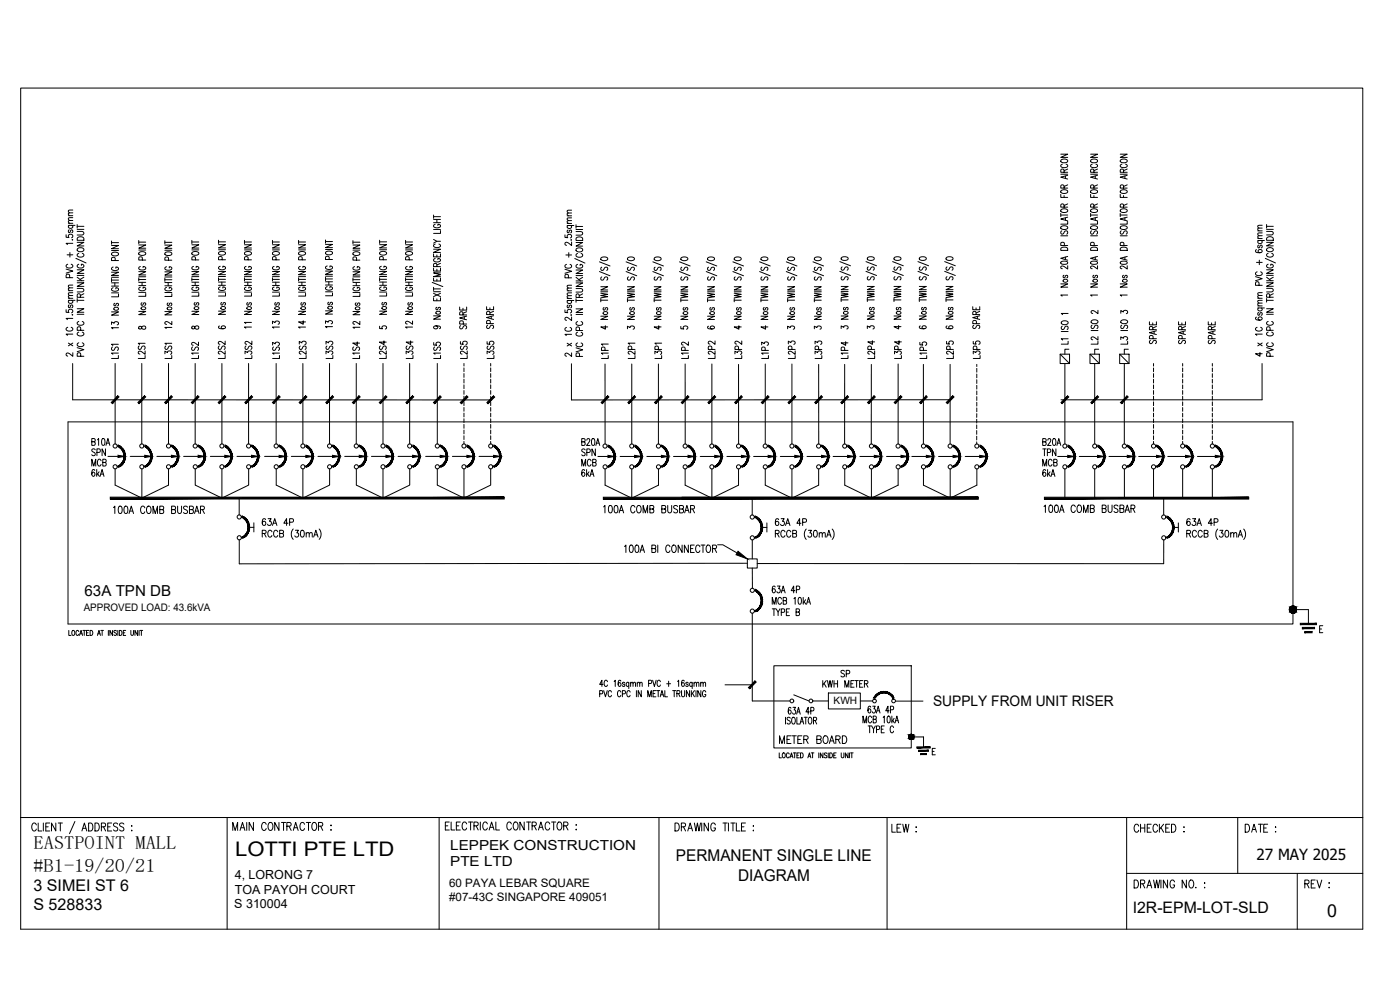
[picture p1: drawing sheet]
<svg xmlns="http://www.w3.org/2000/svg" width="420mm" height="297mm" viewBox="0 0 420 297" stroke-linecap="round" stroke-linejoin="round" font-family="sans-serif">
<defs><g id="words">
<text font-size="6" x="70.6" y="256.9">LOTTI PTE LTD</text>
<g font-size="5.6">
<text x="10.1" y="254.6">EASTPOINT MALL</text>
<text x="10" y="261.6">#B1-19/20/21</text>
</g>
<text font-size="5.3" x="398.3" y="275.3">0</text>
<g font-size="4.9">
<text x="60.3" y="108.7" transform="rotate(-90 60.3 108.7)">L1S2</text>
<text x="108.7" y="108.7" transform="rotate(-90 108.7 108.7)">L1S4</text>
<text x="271.3" y="108.7" transform="rotate(-90 271.3 108.7)">L3P4</text>
<text x="202.8" y="258.5">PERMANENT SINGLE LINE</text>
<text x="221.5" y="264.2">DIAGRAM</text>
</g>
<g font-size="4.8">
<text x="10" y="267.3">3 SIMEI ST 6</text>
<text x="10" y="273.1">S 528833</text>
</g>
<text font-size="4.7" x="340" y="273.9">I2R-EPM-LOT-SLD</text>
<text font-size="4.6" x="377.1" y="258.1">27 MAY 2025</text>
<text font-size="4.5" x="25.4" y="178.7">63A TPN DB</text>
<text font-size="4.4" x="280" y="211.7">SUPPLY FROM UNIT RISER</text>
<g font-size="4.1">
<text x="135.1" y="255">LEPPEK CONSTRUCTION</text>
<text x="135.1" y="260">PTE LTD</text>
</g>
<g font-size="3.7">
<text x="70.4" y="263.6">4, LORONG 7</text>
<text x="70.4" y="268.2">TOA PAYOH COURT</text>
<text x="70.3" y="272.5">S 310004</text>
</g>
<g font-size="3.5">
<text x="134.8" y="266.1">60 PAYA LEBAR SQUARE</text>
<text x="134.8" y="270.4">#07-43C SINGAPORE 409051</text>
</g>
<text font-size="3.1" x="25.1" y="183.4">APPROVED LOAD: 43.6kVA</text>
<text font-size="3" x="250.2" y="211.4">KWH</text>
</g></defs>
<!-- layer: SLD -->
<g fill="#000" stroke="#000" stroke-width=".3">
<path d="M35.4 136.6l2 .3-2 .4zM43.4 136.6l2.1 .3-2.1 .4zM51.4 136.6l2.1 .3-2.1 .4zM59.5 136.6l2 .3-2 .4zM67.5 136.6l2 .3-2 .4zM75.5 136.6l2 .3-2 .4zM83.8 136.6l2 .3-2 .4zM91.8 136.6l2 .3-2 .4zM99.8 136.6l2 .3-2 .4zM107.8 136.6l2 .3-2 .4zM115.8 136.6l2 .3-2 .4zM123.8 136.6l2 .3-2 .4z"/>
<path d="M132.1 136.6l2 .3-2 .4zM140.1 136.6l2 .3-2 .4zM148.1 136.6l2 .3-2 .4zM182.5 136.6l2 .4-2 .3zM190.5 136.6l2 .4-2 .3zM198.5 136.6l2 .4-2 .3zM206.5 136.6l2 .4-2 .3zM214.5 136.6l2 .4-2 .3zM222.5 136.6l2 .4-2 .3zM230.5 136.6l2 .4-2 .3zM238.5 136.6l2 .4-2 .3zM246.6 136.6l1.9 .4-1.9 .3z"/>
<path d="M254.4 136.6l2 .4-2 .3zM262.4 136.6l2 .4-2 .3zM270.4 136.6l2 .4-2 .3zM278 136.6l2 .4-2 .3zM286 136.6l2 .4-2 .3zM294 136.6l2 .4-2 .3zM320.4 136.6l2.1 .4-2.1 .3zM329.4 136.6l2 .4-2 .3zM338.3 136.6l2 .4-2 .3zM347.1 136.6l2 .4-2 .3zM355.8 136.6l2 .4-2 .3zM364.7 136.6l2 .4-2 .3z"/>
<path d="M33.1 149.2v.5l118.2-.5zM33.1 149.7l118.2-.5v.5z"/>
<path d="M181.1 149.2v.5l112.4-.5zM181.1 149.7l112.4-.5v.5z"/>
<path d="M204.7 149.2v.5l88.8-.5zM204.7 149.7l88.8-.5v.5z"/>
<path d="M313.4 149.2v.5l61.4-.5zM313.4 149.7l61.4-.5v.5z"/>
</g>
<!-- layer: SLD-TXT -->
<g fill="none" stroke="#000" stroke-width=".3">
<path d="M318.4 58.3v.9h2M318.4 46.3h2l-2 .9h2M318.4 52.3h2M318.4 57.2a1.51 1.51 0 0 1 2 .1 1.17 1.17 0 0 1-2 .5zM318.4 48a1.23 1.23 0 0 1 2 .4 1.43 1.43 0 0 1-2 0zM318.8 49.3a.55 .55 0 0 0-.4 .7 .55 .55 0 0 0 .7 .3h.5a.55 .55 0 0 0 .8-.3 .55 .55 0 0 0-.5-.7M319.3 56.4l-.1-.8h-.8v.8h2M319.3 51.7l-.1-.8h-.8v.8h2M319.3 58.7v.5M319.8 52.8v.7M320.4 52.6l-2 .6 2 .5M320.4 55.5l-1.1 .5"/>
<path d="M320.4 50.7l-1.1 .5M327.3 58.3v.9h2.1M327.3 46.3h2.1l-2.1 .9h2.1M327.3 52.3h2.1M327.4 57.2a1.51 1.51 0 0 1 2 .1 1.17 1.17 0 0 1-2 .5zM327.4 48a1.23 1.23 0 0 1 2 .4 1.43 1.43 0 0 1-2.1 0zM327.8 49.3a.55 .55 0 0 0-.5 .7 .55 .55 0 0 0 .8 .3h.5a.55 .55 0 0 0 .8-.3 .55 .55 0 0 0-.5-.7M328.3 56.4l-.1-.8h-.8l-.1 .8h2.1M328.3 51.7l-.1-.8h-.8l-.1 .8h2.1M328.3 58.7v.5M328.7 52.8v.7M329.4 52.6l-2.1 .6 2.1 .5"/>
<path d="M329.4 55.5l-1.1 .5M329.4 50.7l-1.1 .5M336.2 58.3v.9h2.1M336.2 46.3h2.1l-2.1 .9h2.1M336.2 52.3h2.1M336.3 57.2a1.26 1.26 0 0 1 2 .4 1.23 1.23 0 0 1-2.1-.3zM336.3 48a1.24 1.24 0 0 1 2 .4 1.23 1.23 0 0 1-2.1-.3zM336.7 49.3a.55 .55 0 0 0-.5 .7 .55 .55 0 0 0 .8 .3h.5a.55 .55 0 0 0 .8-.3 .55 .55 0 0 0-.5-.7M337.2 56.4l-.1-.8h-.8l-.1 .8h2.1M337.2 51.7l-.1-.8h-.8l-.1 .8h2.1M337.2 58.7v.5M337.6 52.8v.7"/>
<path d="M338.3 52.6l-2.1 .6 2.1 .5M338.3 55.5l-1.1 .5M338.3 50.7l-1.1 .5M19.8 70.4v.8l.9 .1a.59 .59 0 0 1 0-.9 .59 .59 0 0 1 .9 .1 .59 .59 0 0 1-.1 .8M20.1 76.5h1.8M20.3 79.3a.59 .59 0 0 0-.5 .7 .59 .59 0 0 0 .8 .4h.5a.59 .59 0 0 0 .7-.4 .59 .59 0 0 0-.4-.7M20.5 67.6h2M20.5 67h1.4M20.5 64.7h1.4M20.8 69l-.3 .3 .1 .4h.4l.3-.6 .3-.1 .3 .3-.3 .5M20.8 67.6l-.2 .2a.6 .6 0 0 0 .6 .7 .6 .6 0 0 0 .5-.7l-.1-.2M21 75.8v1.3"/>
<path d="M21.7 72h.2zM21.9 73h-2.1l.4 .4M21.9 66.2h-1.3l-.1 .4 .4 .4M21.9 65.3l-1.3 .1-.1 .4 .4 .4M21.9 63.9h-1.3l-.1 .4 .4 .4M21.9 63l-1.3 .1-.1 .4 .4 .4M22.8 77.5l3 1.4M23.2 72.7h2l-2 1.1h2M23.2 69.4h1.4l.6 .5-.1 .4-.5 .2h-1.4M23.2 67.4v1M23.2 68.8h2M23.2 67.9h2"/>
<path d="M23.3 74.6a1.14 1.14 0 0 1 1.9 .5 1.13 1.13 0 0 1-1.1 .5 1.13 1.13 0 0 1-.9-.8zM23.3 71.3a1.1 1.1 0 0 1 1.2-.2 1.1 1.1 0 0 1 .7 1h-2zM23.7 79.3a.59 .59 0 0 0-.5 .7 .59 .59 0 0 0 .7 .4h.5a.6 .6 0 0 0 .8-.6 .6 .6 0 0 0-.8-.5v.4M23.7 76a.59 .59 0 0 0-.5 .7 .59 .59 0 0 0 .7 .4h.5a.59 .59 0 0 0 .8-.4 .59 .59 0 0 0-.5-.7M33.5 73.6h2.1l-2.1 1h2.1M33.5 72.3v1M33.5 75.2h2.1M33.5 72.8h2.1M33.6 75.9a1.26 1.26 0 0 1 2 .5 1.23 1.23 0 0 1-2.1-.3zM34.6 78.2l-.1-.9h-.9l-.1 .9h2.1M41.6 73.5h2.1l-2.1 1h2.1M41.6 72.2v.9"/>
<path d="M41.6 75h2.1M41.6 72.7h2.1M41.7 75.8a1.27 1.27 0 0 1 2 .4 1.46 1.46 0 0 1-2.1 0zM42.1 80a.55 .55 0 0 0-.4 .7 .55 .55 0 0 0 .7 .3h.5a.57 .57 0 0 0 .8-.5 .57 .57 0 0 0-.8-.5v.3M42.7 78l-.1-.8h-.9l-.1 .8h2.1M49.5 73.5h2.1l-2.1 1h2.1M49.5 72.2v1M49.5 75.1h2.1M49.5 72.7h2.1M49.6 75.8a1.25 1.25 0 0 1 2 .5 1.25 1.25 0 0 1-2.1-.3zM50.6 78.1l-.1-.9h-.9l-.1 .9h2.1M57.6 73.5h2.1l-2.1 .9h2.1"/>
<path d="M57.6 72.6h2.1M57.6 75h2.1M57.6 72.1v1M57.7 75.7a1.51 1.51 0 0 1 2 .2 1.17 1.17 0 0 1-2 .4zM58.1 79.9a.55 .55 0 0 0-.5 .7 .55 .55 0 0 0 .8 .4h.5a.57 .57 0 0 0 .8-.5 .57 .57 0 0 0-.8-.6v.4M58.7 78l-.1-.9h-.9l-.1 .9h2.1M65.6 73.4h2.1l-2.1 1h2.1M65.6 72.1v1M65.6 74.9h2.1M65.6 72.6h2.1M65.7 75.7a1.24 1.24 0 0 1 2 .4 1.23 1.23 0 0 1-2.1-.3zM66.1 79.9a.56 .56 0 0 0-.5 .7 .56 .56 0 0 0 .8 .3h.5a.58 .58 0 0 0 .8-.5 .58 .58 0 0 0-.8-.5v.3"/>
<path d="M66.7 77.9l-.1-.8h-.9l-.1 .8h2.1M73.4 73.4h2.1l-2.1 1h2.1M73.4 72.6h2.1M73.4 75h2.1M73.4 72.1v1M73.5 75.7a1.26 1.26 0 0 1 2 .5 1.23 1.23 0 0 1-2.1-.3zM73.9 79.9l-.5 .4a1.12 1.12 0 0 0 1 .7 1.12 1.12 0 0 0 1.1-.7l-.5-.4h-.3v.4M74.5 78l-.1-.9h-.9l-.1 .9h2.1M81.8 73.4h2l-2 1h2M81.8 72.6h2M81.8 75h2M81.8 72.1v1"/>
<path d="M81.9 75.7a1.51 1.51 0 0 1 1.9 .2 1.1 1.1 0 0 1-1 .7 1.1 1.1 0 0 1-1-.7zM82.3 79.9a.55 .55 0 0 0-.5 .7 .55 .55 0 0 0 .8 .4h.5a.57 .57 0 0 0 .8-.5 .57 .57 0 0 0-.8-.6v.4M82.9 78l-.1-.9h-.9l-.1 .9h2M89.6 73.4h2.1l-2.1 1h2.1M89.6 72.6h2.1M89.6 75h2.1M89.6 72.1v1M89.7 75.7a1.26 1.26 0 0 1 2 .5 1.23 1.23 0 0 1-2.1-.3zM90.1 79.9a.55 .55 0 0 0-.5 .7 .55 .55 0 0 0 .8 .4l.8-.1 .5-.4-.3-.5-.5-.1v.4M90.7 78l-.1-.9h-.9l-.1 .9h2.1M97.7 73.3h2.1l-2.1 1h2.1M97.7 72v1"/>
<path d="M97.7 74.9h2.1M97.7 72.5h2.1M97.8 75.6a1.25 1.25 0 0 1 2 .4 1.23 1.23 0 0 1-2.1-.2zM98.2 79.8a.55 .55 0 0 0-.5 .7 .55 .55 0 0 0 .8 .3h.5a.57 .57 0 0 0 .8-.5 .57 .57 0 0 0-.8-.5v.3M98.8 77.9l-.1-.9h-.9l-.1 .9h2.1M105.9 73.5h2.1l-2.1 1h2.1M105.9 75h2.1M105.9 72.7h2.1M105.9 72.2v1M106 75.8a1.23 1.23 0 0 1 2 .4 1.43 1.43 0 0 1-2.1 0zM106.4 80a.56 .56 0 0 0-.5 .7 .56 .56 0 0 0 .8 .4h.5a.57 .57 0 0 0 .8-.6 .57 .57 0 0 0-.8-.5v.4M107 78l-.1-.8h-.9l-.1 .8h2.1"/>
<path d="M113.9 73.4h2.1l-2.1 1h2.1M113.9 74.9h2.1M113.9 72.6h2.1M113.9 72.1v1M114 75.7a1.24 1.24 0 0 1 2 .4 1.23 1.23 0 0 1-2.1-.3zM114.4 79.9a.56 .56 0 0 0-.5 .7 .56 .56 0 0 0 .8 .3h.5a.58 .58 0 0 0 .8-.5 .58 .58 0 0 0-.8-.5v.3M115 77.9l-.1-.8h-.9l-.1 .8h2.1M121.7 73.4h2.1l-2.1 1h2.1M121.7 72.6h2.1M121.7 75h2.1M121.7 72.1v1M121.8 75.7a1.26 1.26 0 0 1 2 .5 1.23 1.23 0 0 1-2.1-.3z"/>
<path d="M122.2 79.9l-.5 .4a1.12 1.12 0 0 0 1.1 .7 1.12 1.12 0 0 0 1-.7l-.5-.4h-.3v.4M122.8 78l-.1-.9h-.9l-.1 .9h2.1M130.1 76.2v.9h2.1v-.9M130.1 74.8h2.1l-2.1 .9h2.1M130.1 68.8h2.1M130.1 64.5v1M130.1 71.8l1 .6M130.1 66.8h2.1M130.1 65.8h2.1M130.1 65h2.1M130.6 77.6a.55 .55 0 0 0-.5 .7 .55 .55 0 0 0 .8 .3h.5a.57 .57 0 0 0 .8-.5 .57 .57 0 0 0-.8-.5v.3M130.6 73.2a.56 .56 0 0 0-.5 .7 .56 .56 0 0 0 .8 .4h.5a.56 .56 0 0 0 .8-.4 .56 .56 0 0 0-.5-.7"/>
<path d="M130.6 67.3a.56 .56 0 0 0-.5 .7 .56 .56 0 0 0 .8 .4h.5a.57 .57 0 0 0 .8-.6 .57 .57 0 0 0-.8-.5v.4M131.1 80l-.1-.9h-.8l-.1 .9h2.1M131.1 65.8v1M131.1 76.5v.6M132.2 72.4h-1.1l-1 .5M132.2 69.2v.8h-2.1M132.2 79l-1.1 .5M169.6 70.5v.7l.8 .1a.59 .59 0 0 1 0-.8 .59 .59 0 0 1 .9 0 .59 .59 0 0 1-.1 .9M169.8 76.5h1.7M170 79.3a.59 .59 0 0 0-.4 .7 .59 .59 0 0 0 .7 .5h.5a.59 .59 0 0 0 .7-.5 .59 .59 0 0 0-.4-.7M170.2 64.8h1.3M170.2 67.7h2"/>
<path d="M170.2 67h1.3M170.5 69l-.3 .3 .1 .5h.4l.3-.7 .3-.1 .2 .3-.2 .6M170.5 67.7l-.2 .1a.6 .6 0 0 0 .6 .8 .6 .6 0 0 0 .6-.8l-.2-.1M170.7 75.8v1.4M171.4 72h.1zM171.5 72.6v1.1l-.9-.8-.7-.2-.3 .1v.5l.4 .3M171.5 66.2l-1.2 .1-.1 .4 .4 .3M171.5 65.4h-1.2l-.1 .4 .4 .4M171.5 63.9l-1.2 .1-.1 .4 .4 .4M171.5 63.1h-1.2l-.1 .4 .4 .4M172.5 77.6l3 1.3M172.9 72.8h2l-2 1h2"/>
<path d="M172.9 69.5h1.4l.6 .4-.3 .6-1.7 .1M172.9 67.4v1.1M172.9 68.9h2M172.9 68h2M173 74.7a1.14 1.14 0 0 1 1.9 .4 1.1 1.1 0 0 1-1.1 .5 1.1 1.1 0 0 1-.9-.8zM173 71.4a1.27 1.27 0 0 1 1.9 .2v.5h-2zM173.3 79.3a.59 .59 0 0 0-.4 .7 .59 .59 0 0 0 .7 .5h.5a.6 .6 0 0 0 .8-.6 .6 .6 0 0 0-.8-.6v.4M173.3 76a.59 .59 0 0 0-.4 .8 .59 .59 0 0 0 .7 .4h.5a.59 .59 0 0 0 .8-.4 .59 .59 0 0 0-.5-.8M179.9 78.6l3.2 1.2M180.4 77.4a1.51 1.51 0 0 1 2 .1 1.1 1.1 0 0 1-1.1 .7 1.1 1.1 0 0 1-1-.7zM187.9 78.6l3.2 1.2M188.4 77.4a1.26 1.26 0 0 1 2 .4 1.23 1.23 0 0 1-2.1-.3z"/>
<path d="M195.9 78.6l3.2 1.2M196.4 77.4a1.51 1.51 0 0 1 2 .1 1.1 1.1 0 0 1-1 .7 1.1 1.1 0 0 1-1.1-.7zM203.9 78.6l3.2 1.2M204.4 77.4a1.26 1.26 0 0 1 2 .4 1.23 1.23 0 0 1-2.1-.3zM211.9 78.6l3.2 1.2M212.4 77.4a1.51 1.51 0 0 1 2 .1 1.1 1.1 0 0 1-1 .7 1.1 1.1 0 0 1-1-.7zM219.9 78.6l3.2 1.2M220.5 77.4a1.26 1.26 0 0 1 1.9 .4 1.23 1.23 0 0 1-2-.3zM228 78.6l3.1 1.2M228.5 77.4a1.51 1.51 0 0 1 1.9 .1 1.1 1.1 0 0 1-1 .7 1.1 1.1 0 0 1-1-.7zM236 78.6l3.2 1.2M236.5 77.4a1.26 1.26 0 0 1 2 .4 1.23 1.23 0 0 1-2.1-.3z"/>
<path d="M244 78.6l3.2 1.2M244.5 77.4a1.51 1.51 0 0 1 2 .1 1.1 1.1 0 0 1-1.1 .7 1.1 1.1 0 0 1-1-.7zM252 78.5l3.2 1.2M252.5 77.3a1.27 1.27 0 0 1 2 .4 1.23 1.23 0 0 1-2.1-.3zM259.9 78.5l3.2 1.2M260.4 77.3a1.55 1.55 0 0 1 2 .1 1.17 1.17 0 0 1-2 .5zM267.9 78.5l3.2 1.2M268.4 77.3a1.27 1.27 0 0 1 2 .4 1.23 1.23 0 0 1-2.1-.3zM275.5 78.5l3.2 1.2M276 77.3a1.27 1.27 0 0 1 2 .4 1.23 1.23 0 0 1-2.1-.3zM283.5 78.5l3.2 1.2M284 77.3a1.27 1.27 0 0 1 2 .4 1.23 1.23 0 0 1-2.1-.3z"/>
<path d="M318.4 70.7h2M318.4 64.5h2M318.4 64v1M318.4 78.6l1.6-.2 .4 .5-.4 .4h-1.3l-.3-.2zM318.4 74.4a1.42 1.42 0 0 1 2 .2v.5h-2zM318.4 68a1.51 1.51 0 0 1 2 .2 1.19 1.19 0 0 1-2 .4zM318.4 62.9a1.23 1.23 0 0 1 2 .4 1.43 1.43 0 0 1-2 0zM318.7 69.3l-.3 .3v.5l.7 .1a.89 .89 0 0 1 1.2-.8l.1 .5-.3 .4M319.3 62.2l-.1-.9h-.8v.9h2M319.4 73.7l-.1-.9h-.9v.9h2M319.8 65.4v.7M319.8 77.2v.7"/>
<path d="M320.4 79.7v1l-1.3-.8a.46 .46 0 0 0-.7 .1 .46 .46 0 0 0 .4 .6M320.4 76.9l-2 .6 2 .6M320.4 66.4v.9h-2M320.4 65.2l-2 .5 2 .6M320.4 61.2l-1.1 .5M327.3 70.7h2.1M327.3 64.5h2.1M327.3 64v1M327.4 78.6l1.6-.2 .4 .5-.4 .4h-1.3l-.3-.2zM327.4 74.4a1.42 1.42 0 0 1 2 .2v.5h-2.1zM327.4 68a1.51 1.51 0 0 1 2 .2 1.19 1.19 0 0 1-2 .4zM327.4 62.9a1.23 1.23 0 0 1 2 .4 1.43 1.43 0 0 1-2.1 0z"/>
<path d="M327.6 69.3l-.3 .3 .1 .5 .6 .1a.89 .89 0 0 1 1.3-.8l.1 .5-.3 .4M328.3 62.2l-.1-.9h-.8l-.1 .9h2.1M328.4 73.7l-.1-.9h-.9l-.1 .9h2.1M328.7 65.4v.7M328.7 77.2v.7M329.4 79.7v1l-1.3-.8a.46 .46 0 0 0-.8 .1 .46 .46 0 0 0 .5 .6M329.4 76.9l-2.1 .6 2.1 .6M329.4 66.4v.9h-2.1M329.4 65.2l-2.1 .5 2.1 .6M329.4 61.2l-1.1 .5M336.2 70.7h2.1M336.2 64.5h2.1"/>
<path d="M336.2 64v1M336.3 78.6l1.1-.3 .5 .1 .4 .4a1.26 1.26 0 0 1-2.1 0zM336.3 74.4a1.43 1.43 0 0 1 2 .2v.5h-2.1zM336.3 68a1.26 1.26 0 0 1 2 .4 1.23 1.23 0 0 1-2.1-.2zM336.3 62.9a1.24 1.24 0 0 1 2 .4 1.23 1.23 0 0 1-2.1-.2zM336.5 69.3a.51 .51 0 0 0-.2 .8 .51 .51 0 0 0 .8-.1l.2-.4a.54 .54 0 0 1 .9-.2 .54 .54 0 0 1-.2 .9M337.2 62.2l-.1-.9h-.8l-.1 .9h2.1M337.3 73.7l-.1-.9h-.9l-.1 .9h2.1M337.6 65.4v.7M337.6 77.2v.7M338.3 79.7v1l-1.3-.8a.46 .46 0 0 0-.8 .1 .46 .46 0 0 0 .5 .6M338.3 76.9l-2.1 .6 2.1 .6"/>
<path d="M338.3 66.4v.9h-2.1M338.3 65.2l-2.1 .5 2.1 .6M338.3 61.2l-1.1 .5M377.1 74.9l-.3 .5a1.21 1.21 0 0 0 2-.1 .57 .57 0 0 0-.8-.5 .57 .57 0 0 0-.1 1h.2M377.1 78.7h1.7M377.5 72.2h2M377.5 71.6h1.3M377.5 69.3h1.3M377.7 73.5l-.2 .4 .1 .4h.3l.3-.7 .3-.1 .3 .4-.3 .5M377.7 72.2l-.1 .1a.6 .6 0 0 0 .5 .8 .6 .6 0 0 0 .6-.8l-.2-.1M377.9 78v1.4M378.8 70.7l-1.2 .1-.1 .4 .4 .4"/>
<path d="M378.8 69.9l-1.2 .1-.1 .3 .4 .4M378.8 68.4l-1.2 .1-.1 .4 .4 .4M378.8 67.6l-1.2 .1-.1 .4 .4 .3M379.7 77.5l3.1 1.4M380.1 72.7h2l-2 1.1h2M380.1 69.4h1.5l.5 .5-.3 .5-1.7 .1M380.1 68.8h2M380.1 67.9h2M380.1 67.4v1M380.2 74.6a1.12 1.12 0 0 1 1.9 .5 1.12 1.12 0 0 1-1.1 .5 1.12 1.12 0 0 1-.9-.8zM380.2 71.3a1.09 1.09 0 0 1 1.2-.3 1.09 1.09 0 0 1 .7 1.1h-2zM380.6 79.3a.59 .59 0 0 0-.5 .7 .59 .59 0 0 0 .8 .4h.5a.6 .6 0 0 0 .7-.6 .6 .6 0 0 0-.7-.5v.4"/>
<path d="M380.6 76a.59 .59 0 0 0-.5 .7 .59 .59 0 0 0 .8 .4h.5a.59 .59 0 0 0 .7-.4 .59 .59 0 0 0-.5-.7M19.8 92.9v.8l.9 .1a.6 .6 0 0 1 .1-.9 .6 .6 0 0 1 .8 .1 .6 .6 0 0 1-.1 .9M19.8 80.7l2.1 .6-2.1 .6M20.3 98.2a.59 .59 0 0 0-.5 .7 .59 .59 0 0 0 .8 .4h.5a.59 .59 0 0 0 .7-.4 .59 .59 0 0 0-.4-.7M20.5 90.1h2M20.5 89.5h1.4M20.5 87.2h1.4M20.8 91.5l-.3 .3 .3 .5 .5-.7h.4l.2 .4-.3 .3M20.8 90.1l-.2 .2a.6 .6 0 0 0 .6 .7 .6 .6 0 0 0 .5-.7l-.1-.2M20.9 83.3l-.1-.9-.8-.1-.2 1h2.1M21.7 94.5h.2zM21.9 95.5h-2.1l.4 .4"/>
<path d="M21.9 88.7h-1.3l-.1 .4 .4 .4M21.9 87.8l-1.3 .1-.1 .4 .4 .4M21.9 86.4l-1.3 .1-.1 .3 .4 .4M21.9 85.5l-1.3 .1-.1 .4 .4 .4M23.2 92.6h2l-2 1.1h2M23.2 86.5h1.4l.6 .5-.1 .4-.5 .2h-1.4M23.2 84.8h2l-2 1.1h2M23.2 80.9h2l-2 1.1h2M23.2 90.1h2M23.2 94.3h2M23.2 89.6v1M23.2 84.2h2"/>
<path d="M23.2 83.2l1.3 1M23.2 82.6h2M23.7 99.7a.59 .59 0 0 0-.5 .7 .59 .59 0 0 0 .7 .4h.5a.59 .59 0 0 0 .8-.4 .59 .59 0 0 0-.5-.7M23.7 96.4a.59 .59 0 0 0-.5 .8 .59 .59 0 0 0 .7 .4h.5a.59 .59 0 0 0 .8-.4 .59 .59 0 0 0-.5-.8M24.1 89.2l-.1-.9h-.7l-.1 .9h2M24.2 99.1l-.1-.9h-.8l-.1 .9h2M25.2 88.1l-1.1 .6M25.2 83.2l-1.2 .6M33.5 97.4v-.8l.8 .4a.6 .6 0 0 1 .8-.5 .6 .6 0 0 1 .3 .9l-.2 .1M33.5 93.6h2.1l-2.1 1h2.1M33.5 81.7h2.1l-2.1 .9h2.1M33.5 87.9h2.1"/>
<path d="M33.5 85.8h2.1M33.5 84.9h2.1M33.5 84h2.1M33.5 83.6v.9M33.5 83.2h2.1M34 86.3a.56 .56 0 0 0-.5 .7 .56 .56 0 0 0 .8 .4h.5a.58 .58 0 0 0 .8-.5 .58 .58 0 0 0-.8-.6v.4M34 80.1a.56 .56 0 0 0-.5 .7 .56 .56 0 0 0 .8 .4h.5a.58 .58 0 0 0 .8-.5 .58 .58 0 0 0-.8-.6v.4M34.3 92.4a.66 .66 0 0 1 .8-.3 .66 .66 0 0 1 .4 .8 .66 .66 0 0 1-.8 .2 .66 .66 0 0 1-.4-.7zM34.5 91l-.3 .3 .1 .4h.4l.3-.6 .3-.1 .3 .3-.3 .5M34.5 84.9v.9M35.6 98.3h-2.1l.4 .4M35.6 88.2v.9h-2.1"/>
<path d="M41.6 93.4h2.1l-2.1 1h2.1M41.6 81.5h2.1l-2.1 1h2.1M41.6 87.7h2.1M41.6 85.7h2.1M41.6 84.7h2.1M41.6 83.9h2.1M41.6 83.4v1M41.6 83h2.1M41.7 98v.7h.6a.71 .71 0 0 1 .6-.9 .71 .71 0 0 1 .8 .7 .76 .76 0 0 1-.9 .3 .76 .76 0 0 1-.5-.8zM42.1 86.2a.56 .56 0 0 0-.4 .7 .56 .56 0 0 0 .7 .3h.5a.58 .58 0 0 0 .8-.5 .58 .58 0 0 0-.8-.5v.3M42.4 92.3a.66 .66 0 0 1 .8-.3 .66 .66 0 0 1 .4 .7 .66 .66 0 0 1-.8 .3 .66 .66 0 0 1-.4-.7zM42.6 90.9l-.3 .2 .1 .5h.4l.3-.7h.3l.3 .2-.3 .5"/>
<path d="M42.6 84.7v1M43.7 88.1v.8h-2.1M49.5 93.5h2.1l-2.1 1h2.1M49.5 81.6h2.1l-2.1 .9h2.1M49.5 87.8h2.1M49.5 85.8h2.1M49.5 84.8h2.1M49.5 83.9h2.1M49.5 83.4v1M49.5 83.1h2.1M50 86.2a.55 .55 0 0 0-.5 .7 .55 .55 0 0 0 .8 .4h.5a.57 .57 0 0 0 .8-.5 .57 .57 0 0 0-.8-.6v.4M50 80a.55 .55 0 0 0-.5 .7 .55 .55 0 0 0 .8 .4h.5a.57 .57 0 0 0 .8-.5 .57 .57 0 0 0-.8-.6v.4"/>
<path d="M50.3 92.3a.65 .65 0 0 1 .8-.3 .65 .65 0 0 1 .4 .8 .65 .65 0 0 1-.8 .3 .65 .65 0 0 1-.4-.8zM50.5 90.9l-.3 .3 .1 .4h.4l.3-.6 .3-.1 .3 .3-.3 .5M50.5 84.8v1M51.6 98.2h-2.1l.4 .4M51.6 96.4v1l-1.3-.9a.46 .46 0 0 0-.7 .2 .46 .46 0 0 0 .3 .6h.1M51.6 88.1v.8h-2.1M57.6 93.4h2.1l-2.1 1h2.1M57.6 81.5h2.1l-2.1 1h2.1M57.6 87.7h2.1M57.6 85.6h2.1M57.6 84.7h2.1M57.6 83.8h2.1"/>
<path d="M57.6 83h2.1M57.6 83.3v1M57.7 97.9v.7h.6a.7 .7 0 0 1 .6-.8 .7 .7 0 0 1 .8 .6 .74 .74 0 0 1-.9 .3 .74 .74 0 0 1-.5-.8zM58.1 86.1a.56 .56 0 0 0-.5 .7 .56 .56 0 0 0 .8 .4h.5a.57 .57 0 0 0 .8-.5 .57 .57 0 0 0-.8-.6v.4M58.4 92.2a.66 .66 0 0 1 .8-.3 .66 .66 0 0 1 .4 .8 .66 .66 0 0 1-.8 .3 .66 .66 0 0 1-.4-.8zM58.6 90.8l-.3 .3 .3 .5 .5-.7h.5l.1 .4-.3 .3M58.6 84.7v.9M59.7 88v.9h-2.1M65.6 93.4h2.1l-2.1 .9h2.1M65.6 81.4h2.1l-2.1 1h2.1M65.6 87.6h2.1M65.6 85.6h2.1"/>
<path d="M65.6 84.6h2.1M65.6 83.8h2.1M65.6 83.3v1M65.6 83h2.1M65.9 97.8l-.3 .4a1.35 1.35 0 0 0 2.1 0 .62 .62 0 0 0-.8-.4 .62 .62 0 0 0-.4 .7l.5 .1M66.1 86.1a.56 .56 0 0 0-.5 .7 .56 .56 0 0 0 .8 .4h.5a.58 .58 0 0 0 .8-.6 .58 .58 0 0 0-.8-.5v.4M66.4 92.2a.65 .65 0 0 1 .8-.3 .65 .65 0 0 1 .4 .8 .65 .65 0 0 1-.8 .2 .65 .65 0 0 1-.4-.7zM66.6 90.8l-.3 .2 .1 .5h.4l.3-.7h.3l.3 .2-.3 .5M66.6 84.6v1M67.7 88v.8h-2.1M73.4 93.4h2.1l-2.1 1h2.1M73.4 81.5h2.1l-2.1 .9h2.1"/>
<path d="M73.4 85.6h2.1M73.4 84.7h2.1M73.4 87.7h2.1M73.4 83.8h2.1M73.4 83h2.1M73.4 83.3v1M73.9 86.1l-.5 .4a1.12 1.12 0 0 0 1 .7 1.12 1.12 0 0 0 1.1-.7l-.5-.4h-.3v.4M74.2 92.2a.65 .65 0 0 1 .8-.3 .65 .65 0 0 1 .4 .8 .65 .65 0 0 1-.8 .3 .65 .65 0 0 1-.4-.8zM74.4 90.8l-.3 .3 .3 .5 .5-.7h.5l.1 .4-.3 .3M74.4 84.7v.9M75.5 98.1h-2.1l.4 .4M75.5 96.7h-2.1l.4 .4"/>
<path d="M75.5 88v.8h-2.1M81.8 97.1v-.7l.8 .4a.59 .59 0 0 1 .8-.5 .59 .59 0 0 1 .1 1M81.8 93.4h2l-2 1h2M81.8 81.5h2l-2 .9h2M81.8 85.6h2M81.8 84.7h2M81.8 87.7h2M81.8 83.8h2M81.8 83h2M81.8 83.3v1M82.3 86.1a.55 .55 0 0 0-.5 .7 .55 .55 0 0 0 .8 .4h.5a.57 .57 0 0 0 .8-.5 .57 .57 0 0 0-.8-.6v.4M82.6 92.2a.66 .66 0 0 1 .8-.3 .66 .66 0 0 1 .4 .8 .66 .66 0 0 1-.8 .2 .66 .66 0 0 1-.4-.7z"/>
<path d="M82.8 90.8l-.3 .3 .3 .5 .5-.7h.5v.4l-.2 .3M82.8 84.7v.9M83.8 98.1h-2l.4 .4M83.8 88v.8h-2M89.6 93.4h2.1l-2.1 1h2.1M89.6 81.5h2.1l-2.1 .9h2.1M89.6 85.6h2.1M89.6 84.7h2.1M89.6 87.7h2.1M89.6 83.8h2.1M89.6 83h2.1M89.6 83.3v1"/>
<path d="M90.1 86.1a.55 .55 0 0 0-.5 .7 .55 .55 0 0 0 .8 .4l.8-.1 .5-.3-.3-.6-.5-.1v.4M90.4 92.2a.65 .65 0 0 1 .8-.3 .65 .65 0 0 1 .4 .8 .65 .65 0 0 1-.8 .3 .65 .65 0 0 1-.4-.8zM90.6 90.8l-.3 .3 .3 .5 .5-.7h.5l.1 .4-.3 .3M90.6 84.7v.9M91 96.3v1l-1.4-.7h2.1M91.7 98.1h-2.1l.4 .4M91.7 88v.8h-2.1M97.7 97v-.7l.8 .4a.6 .6 0 0 1 .8-.5 .6 .6 0 0 1 .3 .9l-.2 .1M97.7 93.3h2.1l-2.1 .9h2.1M97.7 81.3h2.1l-2.1 1h2.1M97.7 87.6h2.1M97.7 85.5h2.1"/>
<path d="M97.7 84.5h2.1M97.7 83.7h2.1M97.7 83.2v1M97.7 82.9h2.1M98.2 86a.56 .56 0 0 0-.5 .7 .56 .56 0 0 0 .8 .4h.5a.57 .57 0 0 0 .8-.6 .57 .57 0 0 0-.8-.5v.4M98.5 92.1a.65 .65 0 0 1 .8-.3 .65 .65 0 0 1 .4 .8 .65 .65 0 0 1-.8 .2 .65 .65 0 0 1-.4-.7zM98.7 90.7l-.3 .3 .3 .4 .5-.7h.5l.1 .5-.3 .2M98.7 84.5v1M99.8 98h-2.1l.4 .3M99.8 87.9v.8h-2.1M105.9 93.5h2.1l-2.1 .9h2.1M105.9 81.5h2.1l-2.1 1h2.1"/>
<path d="M105.9 87.7h2.1M105.9 85.7h2.1M105.9 84.7h2.1M105.9 83.9h2.1M105.9 83.1h2.1M105.9 83.4v1M106.4 86.2a.55 .55 0 0 0-.5 .7 .55 .55 0 0 0 .8 .4h.5a.57 .57 0 0 0 .8-.6 .57 .57 0 0 0-.8-.5v.4M106.7 92.3a.66 .66 0 0 1 .8-.3 .66 .66 0 0 1 .4 .8 .66 .66 0 0 1-.8 .2 .66 .66 0 0 1-.4-.7zM106.9 90.9l-.3 .3 .1 .4h.4l.3-.6 .3-.1 .3 .3-.3 .5M106.9 84.7v1M108 98.2h-2.1l.4 .4M108 96.4v1l-1.3-.9a.46 .46 0 0 0-.8 .2 .46 .46 0 0 0 .5 .6"/>
<path d="M108 88.1v.8h-2.1M113.9 97.9v.7h.9a.59 .59 0 0 1 .5-.9 .59 .59 0 0 1 .5 .9l-.2 .1M113.9 93.4h2.1l-2.1 .9h2.1M113.9 81.4h2.1l-2.1 1h2.1M113.9 87.6h2.1M113.9 85.6h2.1M113.9 84.6h2.1M113.9 83.8h2.1M113.9 83h2.1M113.9 83.3v1M114.4 86.1a.56 .56 0 0 0-.5 .7 .56 .56 0 0 0 .8 .4h.5a.58 .58 0 0 0 .8-.6 .58 .58 0 0 0-.8-.5v.4M114.7 92.2a.65 .65 0 0 1 .8-.3 .65 .65 0 0 1 .4 .8 .65 .65 0 0 1-.8 .2 .65 .65 0 0 1-.4-.7z"/>
<path d="M114.9 90.8l-.3 .2 .3 .5 .5-.7h.5l.1 .5-.3 .2M114.9 84.6v1M116 88v.8h-2.1M121.7 93.4h2.1l-2.1 1h2.1M121.7 81.5h2.1l-2.1 .9h2.1M121.7 85.6h2.1M121.7 84.7h2.1M121.7 87.7h2.1M121.7 83.8h2.1M121.7 83h2.1M121.7 83.3v1M122.2 86.1l-.5 .4a1.12 1.12 0 0 0 1.1 .7 1.12 1.12 0 0 0 1-.7l-.5-.4h-.3v.4"/>
<path d="M122.5 92.2a.65 .65 0 0 1 .8-.3 .65 .65 0 0 1 .4 .8 .65 .65 0 0 1-.8 .3 .65 .65 0 0 1-.4-.8zM122.7 90.8l-.3 .3 .3 .5 .5-.7h.5l.1 .4-.3 .3M122.7 84.7v.9M123.8 98.1h-2.1l.4 .4M123.8 96.3v1l-1.3-.8a.45 .45 0 0 0-.7 .1 .45 .45 0 0 0 .3 .6h.1M123.8 88v.8h-2.1M129.7 84.7l3.2 1.3M130.1 94.8h2.1l-2.1 1h2.1M130.1 89.3v.9h2.1v-.9M130.1 83.4v.9h2.1v-.9M130.1 80.4v.9h2.1v-.9M130.1 87.5h2.1"/>
<path d="M130.1 88l2.1 1M130.1 86.7h2.1M130.1 86.2v1M130.8 97.8l.5 .2a.57 .57 0 0 1-.5 .7 .57 .57 0 0 1-.6-.7l.6-.2a.99 .99 0 0 1 1.4 .5l-.3 .3M130.9 93.6a.66 .66 0 0 1 .8-.3 .66 .66 0 0 1 .4 .8 .66 .66 0 0 1-.8 .2 .66 .66 0 0 1-.4-.7zM131.1 92.2l-.3 .3 .3 .5 .5-.7h.5l.1 .4-.3 .3M131.1 80.8v.5M131.1 83.8v.5M131.1 89.7v.5M132.2 81.9h-2.1l2.1 .5-2.1 .6h2.1M132.2 88l-2.1 1M138 92.1v.9h2v-.9"/>
<path d="M138.2 97.7a.5 .5 0 0 0-.2 .8 .5 .5 0 0 0 .9-.1l.2-.4a.53 .53 0 0 1 .8-.2 .53 .53 0 0 1-.2 .9M138.9 94.5v-.8h-.8l-.1 .8h2M138.9 92.5v.5M139.1 97.2l-.2-.8h-.8l-.1 .8h2M139.3 95.1v.7M140 94.9l-2 .5 2 .6M140 93.5l-1.1 .5M146 92v.9h2.1v-.9M146.4 97.6a.5 .5 0 0 0-.3 .8 .5 .5 0 0 0 .8-.1l.2-.4a.53 .53 0 0 1 .9-.2 .53 .53 0 0 1-.2 .9M147 94.4l-.1-.9h-.8l-.1 .9h2.1M147 92.4v.5M147.1 97.1l-.2-.9-.8 .1-.1 .8h2.1"/>
<path d="M147.4 94.9v.7M148.1 94.7l-2.1 .6 2.1 .5M148.1 93.4l-1.1 .5M169.6 93v.8h.8a.6 .6 0 0 1 0-.9 .6 .6 0 0 1 .9 .1 .6 .6 0 0 1-.1 .9M169.6 80.8l1.9 .6-1.9 .6M170 98.2a.59 .59 0 0 0-.4 .8 .59 .59 0 0 0 .7 .4h.5a.59 .59 0 0 0 .7-.4 .59 .59 0 0 0-.4-.8M170.2 89.5h1.3M170.2 90.2h2M170.2 87.3h1.3M170.5 91.5l-.3 .3 .1 .5h.4l.3-.7 .3-.1 .2 .3-.2 .6M170.5 90.2a.61 .61 0 0 0 .3 1 .61 .61 0 0 0 .7-.7l-.2-.3M170.6 83.4l-.1-.9h-.9v.9h1.9"/>
<path d="M171.4 94.5h.1zM171.5 95.1v1.1l-1.4-1-.5 .3v.5l.4 .1M171.5 88.7l-1.2 .1-.1 .4 .4 .3M171.5 87.9l-1.2 .1-.1 .3 .4 .4M171.5 86.4l-1.2 .1-.1 .4 .4 .4M171.5 85.6h-1.2l-.1 .4 .4 .4M172.9 92.7h2l-2 1.1h2M172.9 86.6h1.7l.3 .4-.3 .6h-1.7M172.9 84.9h2l-2 1.1h2M172.9 81h2l-2 1.1h2M172.9 94.3h2M172.9 84.3h2"/>
<path d="M172.9 90.2h2M172.9 89.6v1.1M172.9 83.2l1.3 1.1M172.9 82.7h2M173.3 99.7a.59 .59 0 0 0-.4 .7 .59 .59 0 0 0 .7 .4h.5a.59 .59 0 0 0 .8-.4 .59 .59 0 0 0-.5-.7M173.3 96.5a.59 .59 0 0 0-.4 .7 .59 .59 0 0 0 .7 .4h.5a.59 .59 0 0 0 .8-.4 .59 .59 0 0 0-.5-.7M173.8 89.2l-.1-.9-.3-.1-.4 .1-.1 .9h2M173.9 99.2l-.1-1h-.8l-.1 1h2M174.9 88.2l-1.1 .5M174.9 83.2l-1.2 .7M179.9 81.5l3.2 1.2M180.3 94.9h2.1l-2.1 .9h2.1"/>
<path d="M180.3 88l2.1 .3-2.1 .4 2.1 .3-2.1 .4M180.3 86h2.1l-2.1 1h2.1M180.3 90.1h2.1M180.3 89.6v1M180.3 87.6h2.1M180.6 83.1l-.3 .3 .1 .5 .6 .1a.89 .89 0 0 1 1.3-.8l.1 .5-.3 .4M180.6 80.2l-.3 .3 .3 .6h.4l.4-.7a.53 .53 0 0 1 .8-.1 .53 .53 0 0 1-.1 .8M181.1 93.7a.66 .66 0 0 1 .8-.3 .66 .66 0 0 1 .4 .8 .66 .66 0 0 1-.8 .2 .66 .66 0 0 1-.4-.7zM181.3 92.3l-.3 .3 .1 .4h.4l.3-.6 .3-.1 .3 .3-.3 .5M181.7 97.7v1.1l-1.4-.7h2.1M187.9 81.5l3.2 1.2M188.3 98.6v-.7l.8 .4a.58 .58 0 0 1 .9-.5 .58 .58 0 0 1 0 1"/>
<path d="M188.3 94.9h2.1l-2.1 .9h2.1M188.3 88l2.1 .3-2.1 .4 2.1 .3-2.1 .4M188.3 86h2.1l-2.1 1h2.1M188.3 90.1h2.1M188.3 87.6h2.1M188.3 89.6v1M188.6 83.1a.51 .51 0 0 0-.3 .7 .51 .51 0 0 0 .8 .1l.3-.5a.53 .53 0 0 1 .9-.2 .53 .53 0 0 1-.2 .9M188.6 80.2a.49 .49 0 0 0-.2 .8 .49 .49 0 0 0 .8-.1l.2-.5a.53 .53 0 0 1 .9-.1 .53 .53 0 0 1-.2 .8M189.1 93.7a.65 .65 0 0 1 .8-.3 .65 .65 0 0 1 .4 .8 .65 .65 0 0 1-.8 .2 .65 .65 0 0 1-.4-.7zM189.3 92.3l-.3 .3 .1 .4h.4l.3-.6 .3-.1 .3 .3-.3 .5M195.9 81.5l3.2 1.2M196.3 94.9h2.1l-2.1 .9h2.1"/>
<path d="M196.3 88l2.1 .3-2.1 .4 2.1 .3-2.1 .4M196.3 86h2.1l-2.1 1h2.1M196.3 90.1h2.1M196.3 87.6h2.1M196.3 89.6v1M196.6 83.1l-.3 .3 .1 .5 .6 .1a.89 .89 0 0 1 1.3-.8l.1 .5-.3 .4M196.6 80.2l-.3 .3 .3 .6h.4l.4-.7a.53 .53 0 0 1 .9-.1 .53 .53 0 0 1-.2 .8M197.1 93.7a.66 .66 0 0 1 .8-.3 .66 .66 0 0 1 .4 .8 .66 .66 0 0 1-.8 .2 .66 .66 0 0 1-.4-.7zM197.3 92.3l-.3 .3 .1 .4h.4l.3-.6 .3-.1 .3 .3-.3 .5M197.7 97.7v1.1l-1.4-.7h2.1M203.9 81.5l3.2 1.2M204.3 97.9v.7l.9 .1a.6 .6 0 0 1 .5-.9 .6 .6 0 0 1 .5 .9l-.2 .1"/>
<path d="M204.3 94.9h2.1l-2.1 .9h2.1M204.3 88l2.1 .3-2.1 .4 2.1 .3-2.1 .4M204.3 86h2.1l-2.1 1h2.1M204.3 90.1h2.1M204.3 87.6h2.1M204.3 89.6v1M204.6 83.1a.51 .51 0 0 0-.2 .7 .51 .51 0 0 0 .7 .1l.3-.5a.53 .53 0 0 1 .9-.2 .53 .53 0 0 1-.2 .9M204.6 80.2a.49 .49 0 0 0-.2 .8 .49 .49 0 0 0 .8-.1l.2-.5a.53 .53 0 0 1 .9-.1 .53 .53 0 0 1-.2 .8M205.1 93.7a.65 .65 0 0 1 .8-.3 .65 .65 0 0 1 .4 .8 .65 .65 0 0 1-.8 .2 .65 .65 0 0 1-.4-.7zM205.3 92.3l-.3 .3 .1 .4h.4l.3-.6 .3-.1 .3 .3-.3 .5M211.9 81.5l3.2 1.2M212.4 94.9h2l-2 .9h2"/>
<path d="M212.4 88l2 .3-2 .4 2 .3-2 .4M212.4 86h2l-2 1h2M212.4 90.1h2M212.4 87.6h2M212.4 89.6v1M212.6 97.9l-.2 .4a1.32 1.32 0 0 0 2-.1 .61 .61 0 0 0-.7-.4 .61 .61 0 0 0-.5 .7l.5 .2M212.6 83.1l-.2 .3v.5l.6 .1a.89 .89 0 0 1 1.3-.8l.1 .5-.3 .4M212.6 80.2l-.2 .3 .2 .6h.4l.4-.7a.53 .53 0 0 1 .9-.1 .53 .53 0 0 1-.2 .8M213.1 93.7a.66 .66 0 0 1 .8-.3 .66 .66 0 0 1 .4 .8 .66 .66 0 0 1-.8 .2 .66 .66 0 0 1-.4-.7zM213.3 92.3l-.3 .3 .1 .4h.4l.3-.6 .3-.1 .3 .3-.3 .5M219.9 81.5l3.2 1.2M220.4 94.9h2l-2 .9h2"/>
<path d="M220.4 88l2 .3-2 .4 2 .3-2 .4M220.4 86h2l-2 1h2M220.4 90.1h2M220.4 87.6h2M220.4 89.6v1M220.6 83.1a.51 .51 0 0 0-.2 .7 .51 .51 0 0 0 .8 .1l.3-.5a.53 .53 0 0 1 .8-.2 .53 .53 0 0 1-.1 .9M220.6 80.2a.49 .49 0 0 0-.2 .8 .49 .49 0 0 0 .8-.1l.3-.5a.53 .53 0 0 1 .8-.1 .53 .53 0 0 1-.1 .8M221.2 93.7a.65 .65 0 0 1 .8-.3 .65 .65 0 0 1 .3 .8 .65 .65 0 0 1-.8 .2 .65 .65 0 0 1-.3-.7zM221.3 92.3l-.2 .3 .1 .4h.4l.3-.6 .3-.1 .2 .3-.2 .5M221.7 97.7v1.1l-1.3-.7h2M228 81.5l3.1 1.2M228.4 94.9h2l-2 .9h2"/>
<path d="M228.4 88l2 .3-2 .4 2 .3-2 .4M228.4 86h2l-2 1h2M228.4 90.1h2M228.4 87.6h2M228.4 89.6v1M228.7 83.1l-.3 .3 .1 .5 .6 .1a.89 .89 0 0 1 1.3-.8v.5l-.2 .4M228.7 80.2l-.3 .3 .3 .6h.4l.4-.7a.53 .53 0 0 1 .8-.1 .53 .53 0 0 1-.1 .8M229.2 93.7a.66 .66 0 0 1 .8-.3 .66 .66 0 0 1 .4 .8 .66 .66 0 0 1-.8 .2 .66 .66 0 0 1-.4-.7zM229.4 92.3l-.3 .3 .1 .4h.4l.3-.6 .3-.1 .2 .3-.2 .5M229.8 97.7v1.1l-1.4-.7h2M236 81.5l3.2 1.2M236.4 98.6v-.7l.8 .4a.58 .58 0 0 1 .8-.5 .58 .58 0 0 1 .1 1"/>
<path d="M236.4 94.9h2.1l-2.1 .9h2.1M236.4 88l2.1 .3-2.1 .4 2.1 .3-2.1 .4M236.4 86h2.1l-2.1 1h2.1M236.4 90.1h2.1M236.4 87.6h2.1M236.4 89.6v1M236.7 83.1a.51 .51 0 0 0-.3 .7 .51 .51 0 0 0 .8 .1l.3-.5a.53 .53 0 0 1 .8-.2 .53 .53 0 0 1-.1 .9M236.7 80.2a.49 .49 0 0 0-.3 .8 .49 .49 0 0 0 .9-.1l.2-.5a.53 .53 0 0 1 .8-.1 .53 .53 0 0 1-.1 .8M237.2 93.7a.65 .65 0 0 1 .8-.3 .65 .65 0 0 1 .4 .8 .65 .65 0 0 1-.8 .2 .65 .65 0 0 1-.4-.7zM237.4 92.3l-.3 .3 .1 .4h.4l.3-.6 .3-.1 .3 .3-.3 .5M244 81.5l3.2 1.2M244.4 98.6v-.7l.8 .4a.58 .58 0 0 1 .8-.5 .58 .58 0 0 1 .1 1"/>
<path d="M244.4 94.9h2.1l-2.1 .9h2.1M244.4 88l2.1 .3-2.1 .4 2.1 .3-2.1 .4M244.4 86h2.1l-2.1 1h2.1M244.4 90.1h2.1M244.4 87.6h2.1M244.4 89.6v1M244.7 83.1l-.3 .3 .1 .5 .6 .1a.89 .89 0 0 1 1.3-.8l.1 .5-.3 .4M244.7 80.2l-.3 .3 .3 .6h.4l.4-.7a.53 .53 0 0 1 .8-.1 .53 .53 0 0 1-.1 .8M245.2 93.7a.66 .66 0 0 1 .8-.3 .66 .66 0 0 1 .4 .8 .66 .66 0 0 1-.8 .2 .66 .66 0 0 1-.4-.7zM245.4 92.3l-.3 .3 .1 .4h.4l.3-.6 .3-.1 .3 .3-.3 .5M252 81.4l3.2 1.3M252.4 98.6v-.8l.8 .4a.58 .58 0 0 1 .9-.5 .58 .58 0 0 1 0 1"/>
<path d="M252.4 94.8h2.1l-2.1 1h2.1M252.4 87.9l2.1 .4-2.1 .3 2.1 .3-2.1 .4M252.4 85.9h2.1l-2.1 1h2.1M252.4 90h2.1M252.4 89.5v1M252.4 87.5h2.1M252.7 83l-.3 .4 .3 .6 .5-.2 .7-.8h.3l.3 .4-.3 .6M252.7 80.1a.51 .51 0 0 0-.2 .7 .51 .51 0 0 0 .7 .1l.4-.7 .6-.1 .3 .3-.3 .7M253.2 93.6a.65 .65 0 0 1 .8-.2 .65 .65 0 0 1 .4 .7 .65 .65 0 0 1-.8 .3 .65 .65 0 0 1-.4-.8zM253.4 92.2l-.3 .3 .3 .5 .5-.7h.5l.1 .4-.3 .3M259.9 81.4l3.2 1.3M260.3 98.6v-.8l.8 .4a.59 .59 0 0 1 .8-.5 .59 .59 0 0 1 .1 1"/>
<path d="M260.3 94.8h2.1l-2.1 1h2.1M260.3 87.9l2.1 .4-2.1 .3 2.1 .3-2.1 .4M260.3 85.9h2.1l-2.1 1h2.1M260.3 90h2.1M260.3 87.5h2.1M260.3 89.5v1M260.6 83l-.3 .4 .3 .6 .5-.2 .3-.5a.53 .53 0 0 1 .8-.2 .53 .53 0 0 1-.1 .9M260.6 80.1l-.3 .3 .3 .7 .5-.2 .3-.5a.54 .54 0 0 1 .8-.2 .54 .54 0 0 1-.1 .9M261.1 93.6a.66 .66 0 0 1 .8-.2 .66 .66 0 0 1 .4 .7 .66 .66 0 0 1-.8 .3 .66 .66 0 0 1-.4-.8zM261.3 92.2l-.3 .3 .3 .5 .5-.7h.5l.1 .4-.3 .3M267.9 81.4l3.2 1.3M268.3 94.8h2.1l-2.1 1h2.1"/>
<path d="M268.3 87.9l2.1 .4-2.1 .3 2.1 .3-2.1 .4M268.3 85.9h2.1l-2.1 1h2.1M268.3 90h2.1M268.3 87.5h2.1M268.3 89.5v1M268.6 83l-.3 .4 .3 .6 .5-.2 .3-.5a.53 .53 0 0 1 .9-.2 .53 .53 0 0 1-.2 .9M268.6 80.1a.51 .51 0 0 0-.3 .7 .51 .51 0 0 0 .8 .1l.3-.5a.54 .54 0 0 1 .9-.2 .54 .54 0 0 1-.2 .9M269.1 93.6a.65 .65 0 0 1 .8-.2 .65 .65 0 0 1 .4 .7 .65 .65 0 0 1-.8 .3 .65 .65 0 0 1-.4-.8zM269.3 92.2l-.3 .3 .3 .5 .5-.7h.5l.1 .4-.3 .3M269.7 97.7v1l-1.4-.7h2.1M275.5 81.4l3.2 1.3M275.9 94.8h2.1l-2.1 1h2.1"/>
<path d="M275.9 87.9l2.1 .4-2.1 .3 2.1 .3-2.1 .4M275.9 85.9h2.1l-2.1 1h2.1M275.9 90h2.1M275.9 87.5h2.1M275.9 89.5v1M276.2 97.8l-.3 .3a1.3 1.3 0 0 0 2.1 .1 .61 .61 0 0 0-.7-.5 .61 .61 0 0 0-.5 .7l.5 .2M276.2 83l-.3 .4 .3 .6 .5-.2 .3-.5a.53 .53 0 0 1 .9-.2 .53 .53 0 0 1-.2 .9M276.2 80.1a.51 .51 0 0 0-.2 .8 .51 .51 0 0 0 .8-.1l.2-.4a.54 .54 0 0 1 .9-.2 .54 .54 0 0 1-.2 .9M276.7 93.6a.65 .65 0 0 1 .8-.2 .65 .65 0 0 1 .4 .7 .65 .65 0 0 1-.8 .3 .65 .65 0 0 1-.4-.8zM276.9 92.2l-.3 .3 .3 .5 .5-.7h.5l.1 .4-.3 .3M283.5 81.4l3.2 1.3M283.9 94.8h2.1l-2.1 1h2.1"/>
<path d="M283.9 87.9l2.1 .4-2.1 .3 2.1 .3-2.1 .4M283.9 85.9h2.1l-2.1 1h2.1M283.9 90h2.1M283.9 87.5h2.1M283.9 89.5v1M284.2 97.8l-.3 .3a1.3 1.3 0 0 0 2.1 .1 .62 .62 0 0 0-.7-.5 .62 .62 0 0 0-.5 .7l.5 .2M284.2 83l-.3 .4 .3 .6 .4-.1 .5-.8 .6-.1 .3 .4-.3 .6M284.2 80.1a.5 .5 0 0 0-.3 .7 .5 .5 0 0 0 .8 .1l.4-.7 .6-.1 .3 .3-.3 .7M284.7 93.6a.66 .66 0 0 1 .8-.3 .66 .66 0 0 1 .4 .8 .66 .66 0 0 1-.8 .3 .66 .66 0 0 1-.4-.8zM284.9 92.2l-.3 .3 .1 .4h.4l.3-.6 .3-.1 .3 .3-.3 .5M291.9 92v.9h2.1v-.9M292.3 97.6a.5 .5 0 0 0-.3 .8 .5 .5 0 0 0 .8-.1l.2-.4a.53 .53 0 0 1 .9-.2 .53 .53 0 0 1-.2 .9"/>
<path d="M292.9 94.4l-.1-.8h-.8l-.1 .8h2.1M292.9 92.4v.5M293 97.1l-.1-.8h-.9l-.1 .8h2.1M293.3 95v.6M294 94.7l-2.1 .6 2.1 .5M294 93.4l-1.1 .5M318.4 85.2h2l-2 1h2M319.1 84a.66 .66 0 0 1 .8-.3 .66 .66 0 0 1 .4 .8 .66 .66 0 0 1-.8 .2 .66 .66 0 0 1-.4-.7zM319.3 82.6l-.2 .3v.4h.4l.3-.6 .3-.1 .3 .3-.3 .5M320.4 88.5h-2l.3 .4M327.3 85.2h2.1l-2.1 1h2.1M328.1 84a.66 .66 0 0 1 .8-.3 .66 .66 0 0 1 .4 .8 .66 .66 0 0 1-.8 .2 .66 .66 0 0 1-.4-.7z"/>
<path d="M328.3 82.6l-.3 .3 .1 .4h.4l.3-.6 .3-.1 .3 .3-.3 .5M329.4 88.5h-2.1l.4 .4M336.2 85.2h2.1l-2.1 1h2.1M337 84a.65 .65 0 0 1 .8-.3 .65 .65 0 0 1 .4 .8 .65 .65 0 0 1-.8 .2 .65 .65 0 0 1-.4-.7zM337.2 82.6l-.3 .3 .1 .4h.4l.3-.6 .3-.1 .3 .3-.3 .5M338.3 88.5h-2.1l.4 .4M345 96.5v1h2.1v-1M346 98.9l-.2-.8h-.7l-.1 .8h2.1M346 96.9v.6M346.4 99.5v.7M347.1 99.3l-2.1 .5 2.1 .6M347.1 97.9l-1.1 .5"/>
<path d="M353.7 96.5v1h2.1v-1M354.7 98.9l-.1-.8h-.8l-.1 .8h2.1M354.7 96.9v.6M355.1 99.5v.7M355.8 99.3l-2.1 .5 2.1 .6M355.8 97.9l-1.1 .5M362.6 96.5v1h2.1v-1M363.6 98.9l-.1-.8h-.8l-.1 .8h2.1M363.6 96.9v.6M364 99.5v.7M364.7 99.3l-2.1 .5 2.1 .6M364.7 97.9l-1.1 .5"/>
<path d="M376.8 83l2 .6-2 .6M377.1 95.2l-.3 .2a1.16 1.16 0 0 0 2 .1 .57 .57 0 0 0-.8-.4 .57 .57 0 0 0-.1 .9l.2 .1M377.3 98.2a.59 .59 0 0 0-.5 .7 .59 .59 0 0 0 .8 .4h.4a.59 .59 0 0 0 .8-.4 .59 .59 0 0 0-.5-.7M377.3 81.6a.59 .59 0 0 0-.5 .7 .59 .59 0 0 0 .8 .4h.4a.59 .59 0 0 0 .8-.4 .59 .59 0 0 0-.5-.7M377.5 89.5h1.3M377.5 92.4h2M377.5 91.8h1.3M377.7 93.8l-.2 .3 .2 .5 .5-.8h.5l.1 .5-.3 .3M377.7 92.4l-.1 .1a.6 .6 0 0 0 .5 .8 .6 .6 0 0 0 .6-.8l-.2-.1M377.9 85.6l-.2-.9-.7-.1-.2 1h2M378.8 90.9l-1.2 .1-.1 .4 .4 .4M378.8 90.1l-1.2 .1-.1 .4 .4 .3"/>
<path d="M378.8 88.7h-1.2l-.1 .4 .4 .4M378.8 87.8l-1.2 .1-.1 .4 .4 .4M380.1 92.6h2l-2 1.1h2M380.1 86.5h1.5l.5 .5-.1 .4-.4 .2h-1.5M380.1 84.8h2l-2 1.1h2M380.1 80.9h2l-2 1.1h2M380.1 90.1h2M380.1 94.3h2M380.1 84.2h2M380.1 82.6h2M380.1 89.6v1M380.1 83.2l1.4 1"/>
<path d="M380.6 99.6a.59 .59 0 0 0-.5 .8 .59 .59 0 0 0 .8 .4h.5a.59 .59 0 0 0 .7-.4 .59 .59 0 0 0-.5-.8M380.6 96.4a.59 .59 0 0 0-.5 .8 .59 .59 0 0 0 .8 .4h.5a.59 .59 0 0 0 .7-.4 .59 .59 0 0 0-.5-.8M381.1 89.2l-.1-.9h-.8l-.1 .9h2M381.2 99.1l-.1-.9-.8-.1-.2 1h2M382.1 88.1l-1 .6M382.1 83.2l-1.1 .6M20.5 102.9l1.4 .9M21.9 105.8v1.1l-1-.8-.7-.2-.4 .3v.3l.5 .3M21.9 100.3h-2.1l.4 .3M21.9 102.9l-1.4 .9M23.2 104.3l2 .6-2 .6M23.7 102.9a.59 .59 0 0 0-.5 .7 .59 .59 0 0 0 .7 .4h.5a.59 .59 0 0 0 .8-.4 .59 .59 0 0 0-.5-.7"/>
<path d="M24.2 106.9l-.1-.9-.7-.1-.2 1h2M170.2 103l1.3 .8M171.5 105.9v1l-1.6-1-.3 .2v.5l.4 .3M171.5 100.3h-1.9l.3 .4M171.5 103l-1.3 .8M172.9 104.4l2 .6-2 .6M173.3 102.9a.59 .59 0 0 0-.4 .7 .59 .59 0 0 0 .7 .4h.5a.59 .59 0 0 0 .8-.4 .59 .59 0 0 0-.5-.7M173.9 106.9l-.1-.9h-.8l-.1 .9h2M345.3 102.1l-.3 .7a.47 .47 0 0 0 .4 .3 .47 .47 0 0 0 .4-.3l.3-.5 .7-.2 .3 .4-.3 .6M346.1 101.6l-.1-.8h-.9l-.1 .8h2.1M354 102.1l-.3 .4 .1 .5h.6a.89 .89 0 0 1 1.3-.7l.1 .5-.3 .3M354.8 101.6l-.1-.8h-.9l-.1 .8h2.1"/>
<path d="M362.9 102.1l-.3 .7a.47 .47 0 0 0 .4 .3 .47 .47 0 0 0 .5-.3l.3-.5 .6-.2 .3 .4-.3 .6M363.7 101.6l-.1-.8h-.9l-.1 .8h2.1M377.5 102.9l1.3 .9M378.1 105.8v1.1l-1.3-.8h2M378.8 100.3h-2l.4 .3M378.8 102.9l-1.3 .9M380.1 104.3l2 .6-2 .6M380.6 102.9a.59 .59 0 0 0-.5 .7 .59 .59 0 0 0 .8 .4h.5a.59 .59 0 0 0 .7-.4 .59 .59 0 0 0-.5-.7M381.2 106.9l-.1-.9h-.9l-.1 .9h2M27.5 132.6l.9-.2v-.7l-.9-.1v2l1-.2 .1-.4-.4-.4M27.5 139.8v-2l.6 2 .6-2v2M28.6 135l-.4-.3-.7 .3 .2 .5 .8 .4a.48 .48 0 0 1-.3 .8l-.7-.3"/>
<path d="M29.1 135.7l.9-.1v-.8l-.9-.1v2M29.2 132l.4-.4v2M30.3 138.3a.57 .57 0 0 0-.7-.5 .57 .57 0 0 0-.4 .8v.5a.57 .57 0 0 0 .4 .7 .57 .57 0 0 0 .7-.5M30.7 131.7l.4-.1a1.39 1.39 0 0 1 0 2l-.5-.4zM30.8 138.8l1-.2-.1-.7-.9-.1v2l1-.2v-.7l-.3-.1M31.7 134.7v2l-1.1-2v2M31.8 133.6l.6-2 .6 2M32 133h.8M174.6 132.6l.9-.2v-.7l-.9-.1v2.1l.9-.3v-.6l-.3-.2M174.6 139.8v-2l.6 2 .6-2v2M175.6 135l-.4-.3-.6 .3 .1 .4 .6 .4a.53 .53 0 0 1 .3 .8 .53 .53 0 0 1-.9 0l-.1-.2M176.1 132.1l.3-.5 .5 .1 .1 .3-.9 1.7h1"/>
<path d="M176.1 135.8l.9-.1v-.9l-.9-.1v2M177.4 138.3a.57 .57 0 0 0-.8-.5 .57 .57 0 0 0-.3 .8v.5a.57 .57 0 0 0 .4 .7 .57 .57 0 0 0 .7-.5M177.7 131.7h.6l.2 .3v1.3l-.4 .4-.5-.4zM177.9 138.8l.9-.1v-.8l-.9-.1v2l.9-.1 .1-.5-.4-.4M178.7 134.7v2l-1-2v2M178.8 133.7l.6-2.1 .6 2.1M179.1 133h.7M312.9 132.6l.9-.1v-.8l-.9-.1v2.1l.9-.2 .2-.5-.4-.4M312.9 139.8v-2l.6 2 .6-2v2M312.9 134.7h1.1M313.4 134.7v2M314.3 135.8l1-.2-.1-.8-.9-.1v2"/>
<path d="M314.5 132.1v-.3a.47 .47 0 0 1 .7-.1 .47 .47 0 0 1 .1 .7l-.9 1.3h1M315.7 138.3a.57 .57 0 0 0-.7-.5 .57 .57 0 0 0-.4 .8v.5a.57 .57 0 0 0 .4 .7 .57 .57 0 0 0 .7-.5M316.1 131.7l.3-.1a1.26 1.26 0 0 1-.1 2.1l-.4-.9zM316.2 138.8l1-.2-.1-.7-.9-.1v2l1-.2v-.6l-.3-.2M316.9 134.7v2l-1-2v2M317.2 133.7l.6-2.1 .6 2.1M317.4 133h.7M28.4 141.2l-.3-.3a1.21 1.21 0 0 0 0 2 .6 .6 0 0 0 .4-.7 .6 .6 0 0 0-.7-.4l-.3 .4M29 140.9v2M29.3 142.1l.5 .8M29.7 141.5l-.7 1M30 142.9l.6-2 .6 2"/>
<path d="M30.3 142.2h.7M34 152.3l.5-.4v2.2M35.7 152l.5-.1a1.45 1.45 0 0 1 0 2.2h-.2a1.65 1.65 0 0 1-.3-2.1zM37.5 152l.4-.1a1.45 1.45 0 0 1 0 2.2h-.2a1.65 1.65 0 0 1-.2-2.1zM38.7 154.1l.7-2.2 .7 2.2M39 153.3h.8M43.5 152.4a.66 .66 0 0 0-.8-.5 .66 .66 0 0 0-.5 .8v.5a.66 .66 0 0 0 .5 .9 .66 .66 0 0 0 .8-.5M44.3 152l.2-.1a1.14 1.14 0 0 1 .9 1.1 1.14 1.14 0 0 1-.9 1.1 1.48 1.48 0 0 1-.2-2.1zM45.9 154.1v-2.2l.7 2.2 .7-2.2v2.2M47.9 152.9l1.1-.1 .1-.3-.1-.5-1.1-.1v2.2l1.2-.2v-.6l-.4-.4M51.5 152.9l1-.1 .2-.3-.2-.5-1-.1v2.2l1.1-.2 .1-.6-.4-.4M53.3 151.9v1.5l.5 .7 .6-.3 .1-1.9"/>
<path d="M56.3 152.2a.59 .59 0 0 0-.8-.3 .59 .59 0 0 0-.3 .7l.9 .5 .2 .7a.69 .69 0 0 1-1.2 0M56.9 152.9l1-.1 .1-.3-.1-.5-1-.1v2.2l1.1-.2v-.6l-.4-.4M58.4 154.1l.7-2.2 .6 2.2M58.6 153.3h.9M60.2 152.9l1-.1 .1-.3-.1-.5-1-.1v2.2M60.8 152.9l.5 1.2M79.7 155.9l-.5-.3a1.15 1.15 0 0 0 .1 2.1 .58 .58 0 0 0 .6-.6 .58 .58 0 0 0-.6-.6 .58 .58 0 0 0-.6 .5M80.5 155.6h.9l-.5 .8a.62 .62 0 0 1 .5 .9 .62 .62 0 0 1-1.1 0M81.6 159.6a.63 .63 0 0 0-.8-.5 .63 .63 0 0 0-.4 .8v.5a.63 .63 0 0 0 .4 .7 .63 .63 0 0 0 .8-.4M81.8 157.7l.7-2.1 .6 2.1M82 157h.9M83.4 159.6a.64 .64 0 0 0-.8-.5 .64 .64 0 0 0-.5 .8v.5a.64 .64 0 0 0 .5 .7 .64 .64 0 0 0 .8-.4"/>
<path d="M86.4 157h-1.2l.8-1.4v2.1M86.9 156.7l1-.1 .2-.3-.2-.6-1-.1v2.1M88 158.7a2.38 2.38 0 0 0 0 3.1M88.7 159.1h.9l-.5 .8a.62 .62 0 0 1 .5 .9 .62 .62 0 0 1-1.1 0M90.4 159.2l.2-.1a1.11 1.11 0 0 1 .7 1 1.11 1.11 0 0 1-.7 1 1.48 1.48 0 0 1-.2-1.9zM91.9 159.8v1.3M95.8 158.7a2.38 2.38 0 0 1 0 3.1M175.5 141.2l-.5-.3a1.26 1.26 0 0 0 .1 2 .6 .6 0 0 0 .4-.7 .6 .6 0 0 0-.7-.4l-.2 .5M176.1 140.9v2M176.3 142.2l.6 .7M176.8 141.6l-.7 .9M177.1 142.9l.6-2 .6 2"/>
<path d="M177.3 142.3h.7M181.1 152.1l.5-.4v2.2M182.8 151.8l.5-.1a1.45 1.45 0 0 1 0 2.2h-.2a1.65 1.65 0 0 1-.3-2.1zM184.5 151.8l.5-.1a1.45 1.45 0 0 1 0 2.2h-.2a1.65 1.65 0 0 1-.3-2.1zM185.8 153.9l.7-2.2 .7 2.2M186.1 153.1h.8M190.5 152.2a.66 .66 0 0 0-.8-.5 .66 .66 0 0 0-.4 .8v.5a.66 .66 0 0 0 .4 .9 .66 .66 0 0 0 .8-.5M191.4 151.8l.2-.1a1.14 1.14 0 0 1 .8 1.1 1.14 1.14 0 0 1-.8 1.1 1.48 1.48 0 0 1-.2-2.1zM193 153.9v-2.2l.7 2.2 .7-2.2v2.2M195 152.7l1.1-.1 .1-.3-.1-.5-1.1-.1v2.2l1.1-.2 .1-.6-.4-.4M198.6 152.7l1-.1 .2-.3-.2-.5-1-.1v2.2l1.1-.2 .1-.6-.4-.4M200.4 151.7v1.6l.5 .6 .6-.3 .1-1.9"/>
<path d="M203.4 152a.59 .59 0 0 0-.8-.3 .59 .59 0 0 0-.3 .7l.9 .5 .2 .7a.69 .69 0 0 1-1.2 0M203.9 152.7l1.1-.1 .1-.3-.1-.5-1.1-.1v2.2l1.1-.2 .1-.6-.4-.4M205.5 153.9l.6-2.2 .7 2.2M205.7 153.1h.9M207.2 152.7l1.1-.1 .1-.3-.1-.5-1.1-.1v2.2M207.8 152.7l.6 1.2M233.7 155.9l-.5-.3a1.19 1.19 0 0 0 .1 2.1 .6 .6 0 0 0 .5-.9 .6 .6 0 0 0-1-.1l-.1 .3M234.4 155.6h.9l-.5 .8a.62 .62 0 0 1 .5 1 .62 .62 0 0 1-1-.1M235.6 159.6a.64 .64 0 0 0-.8-.5 .64 .64 0 0 0-.5 .8v.5a.64 .64 0 0 0 .5 .8 .64 .64 0 0 0 .8-.5M235.7 157.7l.7-2.1 .7 2.1M236 157h.8M237.3 159.6a.64 .64 0 0 0-.7-.5 .64 .64 0 0 0-.5 .8v.5a.64 .64 0 0 0 .5 .8 .64 .64 0 0 0 .7-.5"/>
<path d="M240.4 157h-1.3l.9-1.4v2.1M240.9 156.7l1-.1 .1-.3-.1-.6-1-.1v2.1M242 158.7a2.38 2.38 0 0 0 0 3.1M242.6 159.1h.9l-.5 .8a.62 .62 0 0 1 .5 1 .62 .62 0 0 1-1-.1M244.4 159.2l.2-.1a1.11 1.11 0 0 1 .7 1 1.11 1.11 0 0 1-.7 1.1 1.46 1.46 0 0 1-.2-2zM245.9 159.8v1.4M249.8 158.7a2.38 2.38 0 0 1 0 3.1M313.3 152l.4-.5v2.3M313.8 141.2l-.3-.3a1.22 1.22 0 0 0-.1 2 .6 .6 0 0 0 .5-.7 .6 .6 0 0 0-.7-.4l-.3 .5M314.4 140.9v2M314.7 142.2l.5 .7M315 151.6l.4-.1a1.45 1.45 0 0 1 0 2.3h-.1a1.65 1.65 0 0 1-.3-2.2z"/>
<path d="M315.1 141.6l-.7 .9M315.4 142.9l.6-2 .6 2M315.6 142.3h.8M316.7 151.6l.4-.1a1.45 1.45 0 0 1 0 2.3h-.1a1.65 1.65 0 0 1-.3-2.2zM318 153.8l.7-2.3 .6 2.3M318.2 153h.9M322.7 152.1a.66 .66 0 0 0-.8-.6 .66 .66 0 0 0-.5 .9v.5a.66 .66 0 0 0 .5 .9 .66 .66 0 0 0 .8-.6M323.6 151.6l.1-.1a1.14 1.14 0 0 1 .9 1.2 1.14 1.14 0 0 1-.9 1.1 1.48 1.48 0 0 1-.1-2.2zM325.2 153.8v-2.3l.6 2.3 .7-2.3v2.3M327.2 152.6l1-.1 .2-.3-.2-.6-1-.1v2.3l1.1-.2 .1-.6-.4-.4M330.8 152.6l1-.1 .2-.3-.2-.6-1-.1v2.3l1.1-.2 .1-.6-.5-.4M332.6 151.5v1.6l.5 .7 .6-.4v-1.9"/>
<path d="M335.5 151.9a.59 .59 0 0 0-.7-.4 .59 .59 0 0 0-.4 .8l1 .5 .1 .6a.69 .69 0 0 1-1.2 0M336.1 152.6l1-.1 .2-.3-.2-.6-1-.1v2.3l1.1-.2 .1-.6-.4-.4M337.6 153.8l.7-2.3 .7 2.3M337.9 153h.8M339.4 152.6l1-.1 .2-.3-.2-.6-1-.1v2.3M340 152.6l.6 1.2M357.2 155.9l-.4-.3a1.14 1.14 0 0 0-.7 1 1.14 1.14 0 0 0 .7 1.1 .59 .59 0 0 0 .4-.9 .59 .59 0 0 0-1-.1v.3M357.9 155.6h.9l-.5 .8a.62 .62 0 0 1 .5 1 .62 .62 0 0 1-1.1-.1M359.1 159.6a.63 .63 0 0 0-.8-.5 .63 .63 0 0 0-.5 .8v.5a.63 .63 0 0 0 .5 .8 .63 .63 0 0 0 .8-.5M359.2 157.7l.7-2.1 .7 2.1M359.5 157h.8M360.8 159.6a.64 .64 0 0 0-.8-.5 .64 .64 0 0 0-.4 .8v.5a.64 .64 0 0 0 .4 .8 .64 .64 0 0 0 .8-.5"/>
<path d="M363.9 157h-1.3l.9-1.4v2.1M364.4 156.7l1-.1 .1-.3-.1-.6-1-.1v2.1M365.4 158.7a2.38 2.38 0 0 0 0 3.1M366.1 159.1h.9l-.5 .8a.62 .62 0 0 1 .5 1 .62 .62 0 0 1-1.1-.1M367.8 159.2l.3-.1a1.11 1.11 0 0 1 .7 1 1.11 1.11 0 0 1-.7 1.1 1.49 1.49 0 0 1-.3-2zM369.3 159.8v1.4M373.2 158.7a2.38 2.38 0 0 1 0 3.1M78.7 160.1l1-.1 .1-.7-1.1-.2v2M79.3 160.1l.6 1M83.9 160.1l1-.1 .1-.7-1.1-.2v2l1.1-.1 .1-.5-.4-.4M91.9 160.2l.4-.4 .4 .1 .1 1.2M92.8 160.2l.4-.4 .4 .1 .1 1.2"/>
<path d="M94.1 161.1l.7-2 .6 2M94.4 160.5h.8M187.4 164l.4-.5v2.3M189.1 163.6l.4-.1a1.45 1.45 0 0 1 0 2.3h-.1a1.65 1.65 0 0 1-.3-2.2zM190.8 163.6l.4-.1a1.45 1.45 0 0 1 0 2.3h-.1a1.65 1.65 0 0 1-.3-2.2zM192.1 165.8l.7-2.3 .6 2.3M192.3 165h.9M195.6 164.6l1-.1 .2-.3-.2-.6-1-.1v2.3l1.1-.2 .1-.6-.4-.4M197.4 163.5v2.3M201.1 164.1a.66 .66 0 0 0-.8-.6 .66 .66 0 0 0-.5 .9v.5a.66 .66 0 0 0 .5 .9 .66 .66 0 0 0 .8-.6M201.9 163.6l.2-.1a1.14 1.14 0 0 1 .9 1.2 1.14 1.14 0 0 1-.9 1.1 1.48 1.48 0 0 1-.2-2.2zM204.7 163.5v2.3l-1.2-2.3v2.3"/>
<path d="M206.6 163.5v2.3l-1.2-2.3v2.3M207.2 164.6h.7M208.4 163.5h-1.2v2.3h1.2M210 164.1a.66 .66 0 0 0-.8-.6 .66 .66 0 0 0-.4 .9v.5a.66 .66 0 0 0 .4 .9 .66 .66 0 0 0 .8-.6M210.4 163.5h1.2M211 163.5v2.3M212.2 163.6l.2-.1a1.14 1.14 0 0 1 .9 1.2 1.14 1.14 0 0 1-.9 1.1 1.48 1.48 0 0 1-.2-2.2zM213.9 164.6l1-.1 .2-.3-.2-.6-1-.1v2.3M214.5 164.6l.6 1.2M232.6 176.1l-.4-.3a1.26 1.26 0 0 0 .1 2.1 .6 .6 0 0 0 .4-.7 .6 .6 0 0 0-.7-.5l-.2 .5M232.7 160.1l1-.1v-.8l-1-.1v2.1M233.3 160.1l.5 1.1"/>
<path d="M233.3 175.8h.8l-.4 .8a.58 .58 0 0 1 .5 .9 .58 .58 0 0 1-1 0M234.5 177.9l.5-2.1 .6 2.1M234.5 179.7a.57 .57 0 0 0-.7-.4 .57 .57 0 0 0-.4 .7v.5a.57 .57 0 0 0 .4 .8 .57 .57 0 0 0 .7-.5M234.7 177.2h.7M237.9 160.1l1-.1 .1-.7-1.1-.2v2.1l1.1-.2 .1-.5-.5-.4M238.3 179.6l.3-.4v2.1M238.6 177.2h-1.1l.7-1.4v2.1M239 176.9l1-.2-.1-.8-.9-.1v2.1M239.7 179.4l.4-.2 .4 .4v1.3l-.4 .4-.5-.4zM241.1 179.2v2.1M241.8 179.9l-.7 1M245.9 160.2l.4-.4 .4 .1 .1 1.3"/>
<path d="M246.8 160.2l.4-.4 .4 .1 .1 1.3M248.1 161.2l.7-2.1 .6 2.1M248.4 160.5h.8M356.2 160.1l1-.1v-.7l-1-.2v2.1M356.8 160.1l.5 1.1M361.4 160.1l1-.1 .1-.7-1.1-.2v2.1l1.1-.2v-.5l-.4-.4M369.3 160.2l.5-.4 .4 .1 .1 1.3M370.3 160.2l.4-.4 .4 .1 .1 1.3M371.6 161.2l.6-2.1 .7 2.1M371.8 160.5h.9M231.8 181.3v-2.1l.6 2.1 .5-2.1v2.1M231.8 182.7h1"/>
<path d="M232.3 182.7v2M232.9 182.7l.6 .9v1.1M234.1 182.7l-.6 .9M234.5 183.7l.8-.1v-.8l-.8-.1v2M235 180.2l.9-.1v-.7l-.9-.2v2.1l1-.2 .1-.5-.4-.4M236 183.6h.6M236.9 182.7h-.9v2h.9M238.9 183.6l.9-.1v-.7l-.9-.1v2l.9-.1 .2-.6-.4-.4M241.3 180.5l.6 .8M242.1 181.3l.6-2.1 .5 2.1M242.3 180.6h.7M396 188.7h.6"/>
<path d="M397 187.7h-1v2.1h1M180 208.2l.8-.1v-.8l-.8-.1v1.9M181 205.3h-1l.6-1.2v1.9M181.2 207.2l.5 1.9 .6-1.9M182.3 204.5a.53 .53 0 0 0-.6-.4 .53 .53 0 0 0-.4 .7v.5a.53 .53 0 0 0 .4 .7 .53 .53 0 0 0 .6-.5M183.5 207.7a.52 .52 0 0 0-.7-.5 .52 .52 0 0 0-.3 .7v.5a.52 .52 0 0 0 .4 .7 .52 .52 0 0 0 .6-.5M184.3 204.5l.3-.4v1.9M186.3 204.4l-.3-.3a1.11 1.11 0 0 0 0 1.9 .54 .54 0 0 0 .4-.7 .54 .54 0 0 0-.7-.4l-.2 .4M186.3 207.7a.52 .52 0 0 0-.6-.5 .52 .52 0 0 0-.4 .7v.5a.52 .52 0 0 0 .4 .7 .52 .52 0 0 0 .6-.5M186.8 208.2l.8-.1v-.8l-.8-.1v1.9M187.5 205l-.3-.3-.4 .1v.4l.7 .2v.3l-.3 .3-.4-.3M188.7 205l-.1-.2a.54 .54 0 0 0-.7 .5 .54 .54 0 0 0 .7 .6l.1-.2"/>
<path d="M188.7 204.7v1.9M189.1 207.7a.52 .52 0 0 0-.6-.5 .52 .52 0 0 0-.4 .7v.5a.52 .52 0 0 0 .4 .7 .52 .52 0 0 0 .6-.5M189.3 205.1l.3-.4 .3 .1 .1 1.2M189.3 204.7v1.3M190 205.1l.3-.4 .4 .1v1.2M191 207.2v1.9M191.2 205.1l.4-.4 .3 .1 .1 1.2M191.2 204.7v1.3M192 205.1l.3-.4 .4 .1v1.2M192.5 207.2v1.9l-1-1.9v1.9M194.4 209.1v-1.9l.5 1.9 .6-1.9v1.9M194.7 205.1l.8-.1v-.8l-.8-.1v1.9"/>
<path d="M195.9 204.1l.5 1.9 .5-1.9M196 208.1h.5M196.9 207.2h-.9v1.9h.9M197.1 207.2h.9M197.5 207.2v1.9M198.1 209.1l.6-1.9 .5 1.9M198.2 204.5a.52 .52 0 0 0-.7-.4 .52 .52 0 0 0-.3 .7v.5a.52 .52 0 0 0 .3 .6 .52 .52 0 0 0 .7-.4M198.3 208.5h.7M199.5 207.2v1.9h.8M200.1 205.2h1.2M200.7 204.4v1.6M201.9 207.2h.9"/>
<path d="M202.3 207.2v1.9M203.1 208.1l.8-.1v-.7l-.8-.1v1.9M203.3 204.5l.4-.4v1.9M203.6 208.1l.5 1M204.5 207.2v1.3l.4 .6 .5-.3 .1-1.6M205.3 204.4l-.4-.3a1.14 1.14 0 0 0 .1 1.9 .55 .55 0 0 0 .4-.7 .55 .55 0 0 0-.7-.4l-.2 .4M206.6 205l-.3-.3-.4 .1v.4l.6 .2 .1 .3-.3 .3-.5-.3M207 207.2v1.9l-1-1.9v1.9M207.5 207.2v1.9M207.7 205l-.1-.2a.54 .54 0 0 0-.7 .5 .54 .54 0 0 0 .7 .6l.1-.2M207.7 204.7v1.9M207.8 208l.6 1.1"/>
<path d="M208.3 205.1l.3-.4 .3 .1 .1 1.2M208.3 204.7v1.3M208.4 207.2l-.9 1.3M208.9 207.2v1.9M209 205.1l.3-.4 .4 .1v1.2M210.3 205.1l.3-.4 .4 .1v1.2M210.3 204.7v1.3M210.3 207.2v1.9l-.9-1.9v1.9M211 205.1l.4-.4 .3 .1 .1 1.2M211.8 207.7a.52 .52 0 0 0-.6-.5 .52 .52 0 0 0-.4 .7v.5a.53 .53 0 0 0 .5 .7 .53 .53 0 0 0 .5-.7h-.3M217.6 205.5h8.2M235.7 215.2v2"/>
<path d="M237.2 215.5l-.4-.3-.6 .3 .2 .5 .5 .3a.53 .53 0 0 1 .2 .8 .53 .53 0 0 1-.9-.2M237.4 212.5l-.4-.3a1.33 1.33 0 0 0 0 2.1 .6 .6 0 0 0 .4-.7 .6 .6 0 0 0-.6-.5l-.2 .5M237.9 215.3l.1-.1a1.07 1.07 0 0 1 .7 1 1.07 1.07 0 0 1-.7 1 1.5 1.5 0 0 1-.1-1.9zM238 212.2h.7l-.4 .8a.57 .57 0 0 1 .5 .8 .57 .57 0 0 1-.9 .1M239.1 214.3l.5-2.1 .6 2.1M239.1 215.2v2h.9M239.3 213.6h.7M240.1 217.2l.6-2 .5 2M240.3 216.6h.7M241.3 215.2h1M241.8 215.2v2M242.8 215.3l.2-.1a1.08 1.08 0 0 1 .7 1 1.08 1.08 0 0 1-.7 1 1.47 1.47 0 0 1-.2-1.9z"/>
<path d="M242.9 213.6h-1l.7-1.4v2.1M243.3 213.3l.8-.1v-.9l-.8-.1v2.1M244.1 216.2l.8-.1v-.8l-.8-.1v2M244.6 216.2l.5 1M246.9 204.2v2M247.3 205l.7 1.2M248 204.2l-1.1 1.3M248.3 204.2l.4 2 .4-2 .4 2 .4-2M250.3 204.2v2M250.3 205.2h1.1M251.4 204.2v2M253.4 201.4l-.3-.3-.7 .3 .1 .5 .9 .6v.3l-.3 .3-.7-.3"/>
<path d="M253.5 206.2v-2l.7 2 .5-2v2M254 202.2l.9-.2v-.8l-.9-.1v2M255.4 205.2h.6M256.3 204.2h-.9v2h.9M256.6 204.2h1M257.1 204.2v2M258 205.2h.6M259 204.2h-1v2h1M259 216.9v-2.1l.5 2.1 .6-2.1v2.1M259.4 205.2l.9-.2v-.7l-.9-.1v2M260 205.2l.5 1M260.5 217.8h1"/>
<path d="M261 217.8v2.1M261.3 212.2l-.3-.3a1.26 1.26 0 0 0 0 2 .61 .61 0 0 0 .4-.7 .61 .61 0 0 0-.7-.4l-.2 .5M261.6 215.3a.55 .55 0 0 0-.7-.4 .55 .55 0 0 0-.4 .7v.5a.55 .55 0 0 0 .4 .8 .55 .55 0 0 0 .7-.5M261.6 217.8l.6 1v1.1M261.9 211.9h.8l-.4 .8a.57 .57 0 0 1 .5 .8 .57 .57 0 0 1-1 0M262.1 215.8l.8-.1v-.7l-.8-.2v2.1l.8-.2 .1-.5-.3-.4M262.7 217.8l-.5 1M263 213.9l.6-2 .5 2M263 218.9l.9-.1v-.9l-.9-.1v2.1M263.2 213.3h.7M264.5 218.8h.5M265.1 215.3l.3-.5v2.1"/>
<path d="M265.4 217.8h-.9v2.1h.9M266.4 215l.2-.2a1.22 1.22 0 0 1 0 2.1l-.4-.9zM266.8 213.3h-1l.7-1.4v2M267.2 213l.9-.1v-.9l-.9-.1v2M267.7 214.8v2.1M267.9 216.1l.5 .8M268.2 218.3a.54 .54 0 0 0-.7-.5 .54 .54 0 0 0-.3 .8v.5a.54 .54 0 0 0 .3 .7 .54 .54 0 0 0 .7-.4M268.3 215.5l-.6 1M268.6 216.9l.6-2.1 .5 2.1M268.8 216.2h.7M279.8 225.5h.5M280.7 224.5h-.9v2h.9"/>
</g>
<!-- layer: SLD -->
<g fill="none" stroke="#000" stroke-width=".3">
<path d="M318.5 99.5h2.1M318.6 96.5a1.21 1.21 0 0 1 2 .5 1.17 1.17 0 0 1-2.1-.3zM318.8 97.9l-.3 .3 .3 .7 .5-.2 .3-.5a.53 .53 0 0 1 .8-.3 .53 .53 0 0 1 0 .8l-.1 .2M320.6 94.1h-2.1l.4 .3M327.5 99.2h2M327.6 96.3a1.19 1.19 0 0 1 1.9 .4 1.17 1.17 0 0 1-2-.3zM327.8 97.6l-.3 .3 .3 .7 .4-.2 .3-.5a.53 .53 0 0 1 .8-.3 .53 .53 0 0 1 .1 .8l-.2 .2M329.5 93.1v1l-1.6-.9-.4 .3v.3l.4 .3M336.4 94v-.8l.7 .4a.58 .58 0 0 1 .9-.5 .58 .58 0 0 1 0 1M336.4 99.2h2M336.5 96.3a1.21 1.21 0 0 1 1.9 .4 1.17 1.17 0 0 1-2-.3zM336.7 97.6l-.3 .3 .3 .7 .4-.2 .3-.5a.54 .54 0 0 1 .9-.2 .54 .54 0 0 1-.2 .9"/>
<path d="M21.8 109.1v10.9h125.5M33.8 104.1a.52 .52 0 0 0-.3 .8 .52 .52 0 0 0 .8 .1l.3-.6a.55 .55 0 0 1 .9-.1 .55 .55 0 0 1-.3 .8M35.5 106.7v.9h-2M35.5 105.9h-2l.4 .4M35.5 103.3h-2l.4 .4M41.8 103.8l-.3 .4 .3 .6 .5-.1 .3-.6a.55 .55 0 0 1 .9-.2 .55 .55 0 0 1-.2 .9M43.5 106.7v.9h-2M43.5 105.3v1l-.9-.7a.55 .55 0 0 0-.8-.3 .55 .55 0 0 0-.2 .8l.4 .1M43.5 103h-2l.4 .4M49.5 106.2v-.8l.8 .4a.59 .59 0 0 1 .9-.5 .59 .59 0 0 1 0 1M49.8 103.8l-.3 .7a.47 .47 0 0 0 .4 .3 .47 .47 0 0 0 .5-.3l.2-.4a.54 .54 0 0 1 .8-.2 .54 .54 0 0 1 0 .8l-.1 .1M51.5 106.7v.9h-2"/>
<path d="M51.5 103h-2l.4 .4M65.8 103.8l-.3 .7a.47 .47 0 0 0 .4 .3 .47 .47 0 0 0 .5-.3l.2-.4a.54 .54 0 0 1 .8-.2 .54 .54 0 0 1 .1 .8l-.2 .1M67.6 106.7v.9h-2.1M67.6 105.3v1l-1.3-.9a.46 .46 0 0 0-.7 .2 .46 .46 0 0 0 .3 .6h.1M67.6 102.3v1.1l-1.3-.9a.47 .47 0 0 0-.8 .2 .47 .47 0 0 0 .5 .6M73.5 106.2v-.8l.8 .4a.59 .59 0 0 1 .9-.5 .59 .59 0 0 1 0 1M73.8 103.8l-.3 .4 .3 .6 .5-.1 .3-.6a.55 .55 0 0 1 .9-.2 .55 .55 0 0 1-.2 .9M75.6 106.7v.9h-2.1M75.6 102.3v1.1l-1.3-.9a.47 .47 0 0 0-.7 .2 .47 .47 0 0 0 .4 .6M81.8 103.5v-.8l.8 .5a.59 .59 0 0 1 .9-.5 .59 .59 0 0 1 0 1M82.1 104.1l-.3 .4 .3 .6 .5-.1 .3-.6a.54 .54 0 0 1 .8-.2 .54 .54 0 0 1 .1 .8l-.2 .1M83.9 106.7v.9h-2.1"/>
<path d="M83.9 105.9h-2.1l.4 .4M89.8 103.2v-.8l.8 .5a.59 .59 0 0 1 .9-.5 .59 .59 0 0 1 0 1M90.1 103.8l-.3 .4 .3 .6h.4l.4-.7a.54 .54 0 0 1 .9-.1 .54 .54 0 0 1-.2 .8M91.9 106.7v.9h-2.1M91.9 105.3v1l-1.7-.9-.4 .2v.3l.5 .3M97.8 106.2v-.8l.8 .4a.59 .59 0 0 1 .9-.5 .59 .59 0 0 1 0 1M97.8 103.2v-.8l.8 .5a.59 .59 0 0 1 .9-.5 .59 .59 0 0 1 0 1M98.1 103.8l-.3 .4 .3 .6 .5-.1 .3-.6a.54 .54 0 0 1 .9-.1 .54 .54 0 0 1-.2 .8M99.9 106.7v.9h-2.1M114.2 103.8l-.3 .7a.47 .47 0 0 0 .4 .3 .47 .47 0 0 0 .5-.3l.1-.4a.54 .54 0 0 1 .8-.2 .54 .54 0 0 1 .1 .8l-.2 .1M115.2 102.3v1.1l-1.3-.8h2M115.9 106.7v.9h-2"/>
<path d="M115.9 105.3v1l-1.3-.9a.46 .46 0 0 0-.7 .2 .46 .46 0 0 0 .4 .6M121.9 106.2v-.8l.8 .4a.59 .59 0 0 1 .8-.5 .59 .59 0 0 1 0 1M122.2 103.8l-.3 .4 .3 .6 .5-.1 .3-.6a.54 .54 0 0 1 .8-.2 .54 .54 0 0 1 0 .8l-.2 .1M123.2 102.3v1.1l-1.3-.8h2M123.9 106.7v.9h-2M130.2 102.8v.7l.8 .1a.6 .6 0 0 1 .1-.8 .6 .6 0 0 1 .8 0 .6 .6 0 0 1 .1 .8l-.2 .1M130.5 104.1l-.3 .4 .3 .6 .4-.1 .3-.6a.54 .54 0 0 1 .8-.2 .54 .54 0 0 1 .1 .8l-.2 .1M132.2 106.7v.9h-2M132.2 105.9h-2l.3 .4M138.2 102.5v.7l.9 .1a.6 .6 0 0 1 .4-.9 .6 .6 0 0 1 .5 .9l-.2 .1M138.5 103.8l-.3 .4 .3 .6h.4l.3-.7a.54 .54 0 0 1 .9-.1 .54 .54 0 0 1-.2 .8M140.2 106.7v.9h-2"/>
<path d="M140.2 105.3v1l-1.6-.9-.3 .1-.1 .4 .5 .3M146.2 106.2v-.8l.8 .4a.59 .59 0 0 1 .8-.5 .59 .59 0 0 1 0 1M146.2 102.5v.7l.9 .1a.6 .6 0 0 1 .5-.9 .6 .6 0 0 1 .4 .9l-.2 .1M146.5 103.8l-.3 .4 .3 .6 .5-.1 .3-.6a.54 .54 0 0 1 .9-.1 .54 .54 0 0 1-.3 .8M148.2 106.7v.9h-2M171.5 109.1v10.9l113.6-.1M181.6 105.1l-.1-.8h-.9l-.1 .8h2M182.5 106.7v.9h-2M182.5 105.9h-2l.4 .4M182.5 103.2h-2l.4 .4M189.6 104.8l-.1-.8h-.9l-.1 .8h2.1M190.6 106.7v.9h-2.1"/>
<path d="M190.6 105.3v1l-1.3-.9a.46 .46 0 0 0-.7 .2 .46 .46 0 0 0 .3 .6h.1M190.6 103h-2.1l.4 .3M196.5 106.2v-.8l.8 .4a.59 .59 0 0 1 .9-.5 .59 .59 0 0 1 0 1M197.6 104.8l-.1-.8h-.9l-.1 .8h2.1M198.6 106.7v.9h-2.1M198.6 103h-2.1l.4 .3M205.6 105.1l-.2-.9-.8 .1-.1 .8h2.1M206.6 106.7v.9h-2.1M206.6 105.9h-2.1l.4 .4M206.6 102.6v1l-1.3-.9a.47 .47 0 0 0-.7 .2 .47 .47 0 0 0 .4 .6M213.6 104.8l-.1-.8h-.9v.8h2M214.6 106.7v.9h-2"/>
<path d="M214.6 105.3v1l-1-.7-.7-.2-.3 .1v.4l.4 .3M214.6 102.3v1l-1-.7-.7-.2-.3 .1v.5l.4 .2M220.6 106.2v-.8l.7 .4a.59 .59 0 0 1 .9-.5 .59 .59 0 0 1 0 1M221.6 104.8l-.1-.8h-.8l-.1 .8h2M222.6 106.7v.9h-2M222.6 102.3v1l-1.3-.9a.46 .46 0 0 0-.7 .2 .46 .46 0 0 0 .4 .6h.1M228.6 103.5v-.8l.8 .4a.59 .59 0 0 1 .9-.5 .59 .59 0 0 1-.1 1M229.6 105.1v-.8h-.9l-.1 .8h2M230.6 106.7v.9h-2M230.6 105.9h-2l.4 .4M236.6 103.2v-.8l.8 .4a.59 .59 0 0 1 .9-.5 .59 .59 0 0 1-.1 1M237.7 104.8l-.1-.8h-.9l-.1 .8h2"/>
<path d="M238.6 106.7v.9h-2M238.6 105.3v1l-1.2-.9a.46 .46 0 0 0-.7 .2 .46 .46 0 0 0 .3 .6h.1M244.6 106.2v-.8l.8 .4a.59 .59 0 0 1 .9-.5 .59 .59 0 0 1 0 1M244.6 103.2v-.8l.8 .4a.59 .59 0 0 1 .9-.5 .59 .59 0 0 1 0 1M245.7 104.8l-.1-.8h-.9l-.1 .8h2M246.6 106.7v.9h-2M253.5 105.1l-.1-.8h-.9l-.1 .8h2.1M253.8 102.5v1.1l-1.4-.7h2.1M254.5 106.7v.9h-2.1M254.5 105.9h-2.1l.4 .4M261.5 104.8l-.1-.8h-.9l-.1 .8h2.1M261.8 102.2v1.1l-1.4-.7h2.1"/>
<path d="M262.5 106.7v.9h-2.1M262.5 105.3v1l-1.3-.9a.46 .46 0 0 0-.7 .2 .46 .46 0 0 0 .3 .6h.1M276.1 102.7v.8h.9a.6 .6 0 0 1 0-.8 .6 .6 0 0 1 .8 0 .6 .6 0 0 1 .1 .8l-.2 .1M277.1 105.1l-.1-.9-.8 .1-.1 .8h2M278.1 106.7v.9h-2M278.1 105.9h-2l.4 .4M284.1 102.4v.8h.9a.6 .6 0 0 1 .4-.9 .6 .6 0 0 1 .5 .9l-.2 .1M285.1 104.8v-.8h-.9l-.1 .8h2M286.1 106.7v.9h-2M286.1 105.3v1l-1-.7-.6-.2-.3 .1-.1 .4 .5 .3M292.1 106.2v-.8l.8 .4a.59 .59 0 0 1 .9-.5 .59 .59 0 0 1-.1 1M292.1 102.4v.8h.9a.6 .6 0 0 1 .5-.9 .6 .6 0 0 1 .4 .9l-.2 .1"/>
<path d="M293.2 104.8l-.1-.8h-.9l-.1 .8h2M294.1 106.7v.9h-2M318.2 106.3h2.8v2.8h-2.8zM318.2 106.3l2.8 2.8M320.6 102.4v.9h-2.1M320.6 101.6h-2.1l.4 .4M320.8 104.8h-1.2v1.5M327.1 106.3h2.8v2.8h-2.8zM327.1 106.3l2.8 2.8M329.5 102.4v.9h-2M329.5 101v1l-1.3-.9a.47 .47 0 0 0-.7 .2 .47 .47 0 0 0 .4 .6M329.7 104.8h-1.2v1.5"/>
<path d="M336 106.3h2.8v2.8h-2.8zM336 106.3l2.8 2.8M336.4 101.9v-.8l.7 .4a.59 .59 0 0 1 .9-.5 .59 .59 0 0 1 0 1M338.4 102.4v.9h-2M338.6 104.8h-1.2v1.5M378.8 109.1v10.9h-60.4M32.4 136.9h3M39.1 136.9h4.3M47.1 136.9h4.3M55.1 136.9h4.4M63.1 136.9h4.4M71.1 136.9h4.4"/>
<path d="M79.4 136.9h4.4M87.4 136.9h4.4M95.4 136.9h4.4M103.4 136.9h4.4M111.5 136.9h4.3M119.5 136.9h4.3M127.7 136.9h4.4M135.8 136.9h4.3M143.8 136.9h4.3M179.4 137h3.1M186.1 137h4.4M194.1 137h4.4"/>
<path d="M202.1 137h4.4M210.1 137h4.4M218.2 137h4.3M226.2 137h4.3M234.2 137h4.3M242.2 137h4.4M250 137h4.4M258 137h4.4M266.1 137h4.3M273.6 137h4.4M281.7 137h4.3M289.7 137h4.3"/>
<path d="M317.4 137h3M323.9 137h5.5M332.8 137h5.5M341.7 137h5.4M350.5 137h5.3M359.4 137h5.3"/>
<circle cx="34.6" cy="133.8" r=".62"/>
<circle cx="42.6" cy="133.8" r=".62"/>
<circle cx="50.6" cy="133.8" r=".62"/>
<circle cx="58.6" cy="133.8" r=".62"/>
<circle cx="66.6" cy="133.8" r=".62"/>
<circle cx="74.6" cy="133.8" r=".62"/>
<circle cx="82.9" cy="133.8" r=".62"/>
<circle cx="90.9" cy="133.8" r=".62"/>
<circle cx="98.9" cy="133.8" r=".62"/>
<circle cx="106.9" cy="133.8" r=".62"/>
<circle cx="115" cy="133.8" r=".62"/>
<circle cx="123" cy="133.8" r=".62"/>
<circle cx="131.3" cy="133.8" r=".62"/>
<circle cx="139.3" cy="133.8" r=".62"/>
<circle cx="147.3" cy="133.8" r=".62"/>
<circle cx="181.6" cy="133.8" r=".62"/>
<circle cx="189.6" cy="133.8" r=".62"/>
<circle cx="197.6" cy="133.8" r=".62"/>
<circle cx="205.6" cy="133.8" r=".62"/>
<circle cx="213.6" cy="133.8" r=".62"/>
<circle cx="221.7" cy="133.8" r=".62"/>
<circle cx="229.7" cy="133.8" r=".62"/>
<circle cx="237.7" cy="133.8" r=".62"/>
<circle cx="245.7" cy="133.8" r=".62"/>
<circle cx="253.5" cy="133.8" r=".62"/>
<circle cx="261.5" cy="133.8" r=".62"/>
<circle cx="269.5" cy="133.8" r=".62"/>
<circle cx="277.2" cy="133.8" r=".62"/>
<circle cx="285.2" cy="133.8" r=".62"/>
<circle cx="293.2" cy="133.8" r=".62"/>
<circle cx="319.6" cy="133.8" r=".62"/>
<circle cx="328.5" cy="133.8" r=".62"/>
<circle cx="337.4" cy="133.8" r=".62"/>
<circle cx="346.2" cy="133.8" r=".62"/>
<circle cx="354.9" cy="133.8" r=".62"/>
<circle cx="363.9" cy="133.8" r=".62"/>
<circle cx="34.6" cy="140.1" r=".62"/>
<circle cx="42.6" cy="140.1" r=".62"/>
<circle cx="50.6" cy="140.1" r=".62"/>
<circle cx="58.6" cy="140.1" r=".62"/>
<circle cx="66.6" cy="140.1" r=".62"/>
<circle cx="74.6" cy="140.1" r=".62"/>
<circle cx="82.9" cy="140.1" r=".62"/>
<circle cx="90.9" cy="140.1" r=".62"/>
<circle cx="98.9" cy="140.1" r=".62"/>
<circle cx="107" cy="140.1" r=".62"/>
<circle cx="115" cy="140.1" r=".62"/>
<circle cx="123" cy="140.1" r=".62"/>
<circle cx="131.3" cy="140.1" r=".62"/>
<circle cx="139.3" cy="140.1" r=".62"/>
<circle cx="147.3" cy="140.1" r=".62"/>
<circle cx="181.6" cy="140.1" r=".62"/>
<circle cx="189.6" cy="140.1" r=".62"/>
<circle cx="197.6" cy="140.1" r=".62"/>
<circle cx="205.6" cy="140.1" r=".62"/>
<circle cx="213.7" cy="140.1" r=".62"/>
<circle cx="221.7" cy="140.1" r=".62"/>
<circle cx="229.7" cy="140.1" r=".62"/>
<circle cx="237.7" cy="140.1" r=".62"/>
<circle cx="245.7" cy="140.1" r=".62"/>
<circle cx="253.5" cy="140.1" r=".62"/>
<circle cx="261.5" cy="140.1" r=".62"/>
<circle cx="269.6" cy="140.1" r=".62"/>
<circle cx="277.2" cy="140.1" r=".62"/>
<circle cx="285.2" cy="140.1" r=".62"/>
<circle cx="293.2" cy="140.1" r=".62"/>
<circle cx="319.6" cy="140.1" r=".62"/>
<circle cx="328.5" cy="140.1" r=".62"/>
<circle cx="337.5" cy="140.1" r=".62"/>
<circle cx="346.2" cy="140.1" r=".62"/>
<circle cx="354.9" cy="140.1" r=".62"/>
<circle cx="363.9" cy="140.1" r=".62"/>
<circle cx="225.8" cy="177.1" r=".62"/>
<circle cx="225.8" cy="183.4" r=".62"/>
<circle cx="262.4" cy="210.3" r=".56"/>
<circle cx="268.2" cy="210.3" r=".56"/>
</g>
<!-- layer: E-SLD-LEGENDF -->
<g fill="#000" stroke="#000" stroke-width=".3">
<path d="M387.8 183.9h.5zM387.9 181.9h.3zM273.3 221.9h.4zM273.4 220.3h.2z"/>
<path d="M35.4 139.9h.7l-.5 .3zM35.4 139.9h.7l-.3-.3zM35.8 139.6h.7l-.4 .3zM35.8 139.6h.7l-.3-.3zM36.2 139.3l.6-.1-.3 .4zM36.5 139l-.3 .3 .6-.1zM36.5 139l.7-.2-.4 .4zM36.8 138.6l-.3 .4 .7-.2zM36.8 138.6l.6-.3-.2 .5zM37 138.1l-.2 .5 .6-.3zM37 138.1l.5-.4-.1 .6zM37.2 137.7l-.2 .4 .5-.4zM37.6 137.2l-.1 .5h-.3zM37.2 137.2v.5l.4-.5zM37.6 136.7v.5h-.4zM37.2 136.7v.5l.4-.5zM37.5 136.1l.1 .6h-.4zM37.2 136.2v.5l.3-.6zM37.4 135.6l.1 .5-.3 .1zM37 135.7l.2 .5 .2-.6zM37.2 135.1l.2 .5-.4 .1zM36.8 135.3l.2 .4 .2-.6zM36.8 134.7l.4 .4-.4 .2zM36.5 134.9l.3 .4v-.6zM36.5 134.3l.3 .4-.3 .2zM36.5 134.3l-.3 .2 .3 .4zM36.1 133.9l.4 .4-.3 .2zM36.1 133.9l-.3 .3 .4 .3zM35.6 133.7l.5 .2-.3 .3zM35.6 133.7l-.2 .3 .4 .2z"/>
<path d="M43.4 139.9h.7l-.5 .3zM43.4 139.9h.7l-.2-.3zM43.9 139.6h.6l-.4 .3zM43.9 139.6h.6l-.3-.3zM44.2 139.3l.7-.1-.4 .4zM44.6 139l-.4 .3 .7-.1zM44.6 139l.6-.2-.3 .4zM44.8 138.6l-.2 .4 .6-.2zM44.8 138.6l.6-.3-.2 .5zM45 138.1l-.2 .5 .6-.3zM45 138.1l.5-.4-.1 .6zM45.2 137.7l-.2 .4 .5-.4zM45.2 137.7l.4-.5-.1 .5zM45.2 137.2v.5l.4-.5zM45.6 136.7v.5h-.4zM45.2 136.7v.5l.4-.5zM45.5 136.1l.1 .6h-.4zM45.2 136.2v.5l.3-.6zM45.4 135.6l.1 .5-.3 .1zM45 135.7l.2 .5 .2-.6zM45.2 135.1l.2 .5-.4 .1zM44.8 135.3l.2 .4 .2-.6zM44.9 134.7l.3 .4-.4 .2zM44.6 134.9l.2 .4 .1-.6zM44.5 134.3l.4 .4-.3 .2zM44.5 134.3l-.3 .2 .4 .4zM44.1 133.9l.4 .4-.3 .2zM44.1 133.9l-.2 .3 .3 .3zM43.6 133.7l.5 .2-.2 .3zM43.6 133.7l-.2 .3 .5 .2z"/>
<path d="M51.5 139.9h.6l-.5 .3zM51.5 139.9h.6l-.2-.3zM51.9 139.6h.6l-.4 .3zM51.9 139.6h.6l-.3-.3zM52.2 139.3l.7-.1-.4 .4zM52.6 139l-.4 .3 .7-.1zM52.6 139l.6-.2-.3 .4zM52.8 138.6l-.2 .4 .6-.2zM52.8 138.6l.6-.3-.2 .5zM53.1 138.1l-.3 .5 .6-.3zM53.1 138.1l.5-.4-.2 .6zM53.2 137.7l-.1 .4 .5-.4zM53.6 137.2v.5h-.4zM53.3 137.2l-.1 .5 .4-.5zM53.6 136.7v.5h-.3zM53.3 136.7v.5l.3-.5zM53.6 136.1v.6h-.3zM53.2 136.2l.1 .5 .3-.6zM53.4 135.6l.2 .5-.4 .1zM53.1 135.7l.1 .5 .2-.6zM53.2 135.1l.2 .5-.3 .1zM52.8 135.3l.3 .4 .1-.6zM52.9 134.7l.3 .4-.4 .2zM52.6 134.9l.2 .4 .1-.6zM52.5 134.3l.4 .4-.3 .2zM52.5 134.3l-.3 .2 .4 .4zM52.1 133.9l.4 .4-.3 .2zM52.1 133.9l-.2 .3 .3 .3zM51.6 133.7l.5 .2-.2 .3zM51.6 133.7l-.1 .3 .4 .2z"/>
<path d="M59.5 139.9h.6l-.5 .3zM59.5 139.9h.6l-.2-.3zM59.9 139.6h.6l-.4 .3zM59.9 139.6h.6l-.2-.3zM60.3 139.3l.6-.1-.4 .4zM60.6 139l-.3 .3 .6-.1zM60.6 139l.6-.2-.3 .4zM60.9 138.6l-.3 .4 .6-.2zM60.9 138.6l.5-.3-.2 .5zM61.1 138.1l-.2 .5 .5-.3zM61.1 138.1l.5-.4-.2 .6zM61.2 137.7l-.1 .4 .5-.4zM61.2 137.7l.4-.5v.5zM61.3 137.2l-.1 .5 .4-.5zM61.6 136.7v.5h-.3zM61.3 136.7v.5l.3-.5zM61.6 136.1v.6h-.3zM61.2 136.2l.1 .5 .3-.6zM61.4 135.6l.2 .5-.4 .1zM61.1 135.7l.1 .5 .2-.6zM61.2 135.1l.2 .5-.3 .1zM60.9 135.3l.2 .4 .1-.6zM60.9 134.7l.3 .4-.3 .2zM60.6 134.9l.3 .4v-.6zM60.5 134.3l.4 .4-.3 .2zM60.5 134.3l-.2 .2 .3 .4zM60.1 133.9l.4 .4-.2 .2zM60.1 133.9l-.2 .3 .4 .3zM59.6 133.7l.5 .2-.2 .3zM59.6 133.7l-.1 .3 .4 .2z"/>
<path d="M67.5 139.9h.6l-.4 .3zM67.5 139.9h.6l-.2-.3zM67.9 139.6h.6l-.4 .3zM67.9 139.6h.6l-.2-.3zM68.3 139.3l.6-.1-.4 .4zM68.6 139l-.3 .3 .6-.1zM68.6 139l.6-.2-.3 .4zM68.9 138.6l-.3 .4 .6-.2zM68.9 138.6l.5-.3-.2 .5zM69.1 138.1l-.2 .5 .5-.3zM69.1 138.1l.5-.4-.2 .6zM69.2 137.7l-.1 .4 .5-.4zM69.2 137.7l.4-.5v.5zM69.3 137.2l-.1 .5 .4-.5zM69.6 136.7v.5h-.3zM69.3 136.7v.5l.3-.5zM69.6 136.1v.6h-.3zM69.2 136.2l.1 .5 .3-.6zM69.4 135.6l.2 .5-.4 .1zM69.1 135.7l.1 .5 .2-.6zM69.2 135.1l.2 .5-.3 .1zM68.9 135.3l.2 .4 .1-.6zM68.9 134.7l.3 .4-.3 .2zM68.6 134.9l.3 .4v-.6zM68.5 134.3l.4 .4-.3 .2zM68.5 134.3l-.2 .2 .3 .4zM68.1 133.9l.4 .4-.2 .2zM68.1 133.9l-.2 .3 .4 .3zM67.7 133.7l.4 .2-.2 .3zM67.7 133.7l-.2 .3 .4 .2z"/>
<path d="M75.5 139.9h.6l-.4 .3zM75.5 139.9h.6l-.2-.3zM75.9 139.6h.6l-.4 .3zM75.9 139.6h.6l-.2-.3zM76.3 139.3l.6-.1-.4 .4zM76.6 139l-.3 .3 .6-.1zM76.6 139l.6-.2-.3 .4zM76.9 138.6l-.3 .4 .6-.2zM76.9 138.6l.5-.3-.2 .5zM77.1 138.1l-.2 .5 .5-.3zM77.1 138.1l.5-.4-.2 .6zM77.2 137.7l-.1 .4 .5-.4zM77.2 137.7l.5-.5-.1 .5zM77.3 137.2l-.1 .5 .5-.5zM77.7 136.7v.5h-.4zM77.3 136.7v.5l.4-.5zM77.6 136.1l.1 .6h-.4zM77.2 136.2l.1 .5 .3-.6zM77.4 135.6l.2 .5-.4 .1zM77.1 135.7l.1 .5 .2-.6zM77.2 135.1l.2 .5-.3 .1zM76.9 135.3l.2 .4 .1-.6zM76.9 134.7l.3 .4-.3 .2zM76.6 134.9l.3 .4v-.6zM76.5 134.3l.4 .4-.3 .2zM76.5 134.3l-.2 .2 .3 .4zM76.1 133.9l.4 .4-.2 .2zM76.1 133.9l-.2 .3 .4 .3zM75.7 133.7l.4 .2-.2 .3zM75.7 133.7l-.2 .3 .4 .2z"/>
<path d="M83.8 139.9h.6l-.4 .3zM83.8 139.9h.6l-.2-.3zM84.2 139.6h.6l-.4 .3zM84.2 139.6h.6l-.2-.3zM84.6 139.3l.6-.1-.4 .4zM84.9 139l-.3 .3 .6-.1zM84.9 139l.6-.2-.3 .4zM85.2 138.6l-.3 .4 .6-.2zM85.2 138.6l.5-.3-.2 .5zM85.4 138.1l-.2 .5 .5-.3zM85.4 138.1l.5-.4-.2 .6zM85.5 137.7l-.1 .4 .5-.4zM85.9 137.2v.5h-.4zM85.6 137.2l-.1 .5 .4-.5zM85.9 136.7v.5h-.3zM85.6 136.7v.5l.3-.5zM85.9 136.1v.6h-.3zM85.5 136.2l.1 .5 .3-.6zM85.7 135.6l.2 .5-.4 .1zM85.4 135.7l.1 .5 .2-.6zM85.5 135.1l.2 .5-.3 .1zM85.2 135.3l.2 .4 .1-.6zM85.2 134.7l.3 .4-.3 .2zM84.9 134.9l.3 .4v-.6zM84.8 134.3l.4 .4-.3 .2zM84.6 134.5l.3 .4-.1-.6zM84.4 133.9l.4 .4-.2 .2zM84.4 133.9l-.2 .3 .4 .3zM84 133.7l.4 .2-.2 .3zM84 133.7l-.2 .3 .4 .2z"/>
<path d="M91.8 139.9h.6l-.4 .3zM91.8 139.9h.6l-.2-.3zM92.2 139.6h.6l-.4 .3zM92.2 139.6h.6l-.2-.3zM92.6 139.3l.6-.1-.4 .4zM92.9 139l-.3 .3 .6-.1zM92.9 139l.6-.2-.3 .4zM93.2 138.6l-.3 .4 .6-.2zM93.2 138.6l.5-.3-.2 .5zM93.4 138.1l-.2 .5 .5-.3zM93.4 138.1l.5-.4-.2 .6zM93.5 137.7l-.1 .4 .5-.4zM94 137.2l-.1 .5h-.4zM93.6 137.2l-.1 .5 .5-.5zM94 136.7v.5h-.4zM93.6 136.7v.5l.4-.5zM93.9 136.1l.1 .6h-.4zM93.5 136.2l.1 .5 .3-.6zM93.7 135.6l.2 .5-.4 .1zM93.4 135.7l.1 .5 .2-.6zM93.5 135.1l.2 .5-.3 .1zM93.2 135.3l.2 .4 .1-.6zM93.2 134.7l.3 .4-.3 .2zM92.9 134.9l.3 .4v-.6zM92.8 134.3l.4 .4-.3 .2zM92.6 134.5l.3 .4-.1-.6zM92.4 133.9l.4 .4-.2 .2zM92.4 133.9l-.2 .3 .4 .3zM92 133.7l.4 .2-.2 .3zM92 133.7l-.2 .3 .4 .2z"/>
<path d="M99.8 139.9h.6l-.4 .3zM99.8 139.9h.6l-.2-.3zM100.2 139.6h.6l-.4 .3zM100.2 139.6h.6l-.2-.3zM100.6 139.3l.6-.1-.4 .4zM100.9 139l-.3 .3 .6-.1zM100.9 139l.6-.2-.3 .4zM101.2 138.6l-.3 .4 .6-.2zM101.2 138.6l.5-.3-.2 .5zM101.4 138.1l-.2 .5 .5-.3zM101.4 138.1l.5-.4-.2 .6zM101.5 137.7l-.1 .4 .5-.4zM102 137.2l-.1 .5h-.4zM101.6 137.2l-.1 .5 .5-.5zM102 136.7v.5h-.4zM101.6 136.7v.5l.4-.5zM101.9 136.1l.1 .6h-.4zM101.5 136.2l.1 .5 .3-.6zM101.7 135.6l.2 .5-.4 .1zM101.4 135.7l.1 .5 .2-.6zM101.5 135.1l.2 .5-.3 .1zM101.2 135.3l.2 .4 .1-.6zM101.2 134.7l.3 .4-.3 .2zM100.9 134.9l.3 .4v-.6zM100.8 134.3l.4 .4-.3 .2zM100.8 134.3l-.2 .2 .3 .4zM100.4 133.9l.4 .4-.2 .2zM100.4 133.9l-.2 .3 .4 .3zM100 133.7l.4 .2-.2 .3zM100 133.7l-.2 .3 .4 .2z"/>
<path d="M107.8 139.9h.6l-.4 .3zM107.8 139.9h.6l-.2-.3zM108.2 139.6h.7l-.5 .3zM108.2 139.6h.7l-.3-.3zM108.6 139.3l.6-.1-.3 .4zM108.9 139l-.3 .3 .6-.1zM108.9 139l.6-.2-.3 .4zM109.2 138.6l-.3 .4 .6-.2zM109.2 138.6l.6-.3-.3 .5zM109.4 138.1l-.2 .5 .6-.3zM109.4 138.1l.5-.4-.1 .6zM109.5 137.7l-.1 .4 .5-.4zM109.5 137.7l.5-.5-.1 .5zM109.6 137.2l-.1 .5 .5-.5zM110 136.7v.5h-.4zM109.6 136.7v.5l.4-.5zM109.9 136.1l.1 .6h-.4zM109.5 136.2l.1 .5 .3-.6zM109.8 135.6l.1 .5-.4 .1zM109.4 135.7l.1 .5 .3-.6zM109.5 135.1l.3 .5-.4 .1zM109.2 135.3l.2 .4 .1-.6zM109.2 134.7l.3 .4-.3 .2zM108.9 134.9l.3 .4v-.6zM108.9 134.3l.3 .4-.3 .2zM108.9 134.3l-.3 .2 .3 .4zM108.4 133.9l.5 .4-.3 .2zM108.4 133.9l-.2 .3 .4 .3zM108 133.7l.4 .2-.2 .3zM108 133.7l-.2 .3 .4 .2z"/>
<path d="M115.8 139.9h.7l-.5 .3zM115.8 139.9h.7l-.2-.3zM116.3 139.6h.6l-.4 .3zM116.3 139.6h.6l-.3-.3zM116.6 139.3l.6-.1-.3 .4zM117 139l-.4 .3 .6-.1zM117 139l.5-.2-.3 .4zM117.2 138.6l-.2 .4 .5-.2zM117.2 138.6l.6-.3-.3 .5zM117.4 138.1l-.2 .5 .6-.3zM117.4 138.1l.5-.4-.1 .6zM117.6 137.7l-.2 .4 .5-.4zM118 137.2l-.1 .5h-.3zM117.6 137.2v.5l.4-.5zM118 136.7v.5h-.4zM117.6 136.7v.5l.4-.5zM117.9 136.1l.1 .6h-.4zM117.6 136.2v.5l.3-.6zM117.8 135.6l.1 .5-.3 .1zM117.4 135.7l.2 .5 .2-.6zM117.5 135.1l.3 .5-.4 .1zM117.2 135.3l.2 .4 .1-.6zM117.2 134.7l.3 .4-.3 .2zM116.9 134.9l.3 .4v-.6zM116.9 134.3l.3 .4-.3 .2zM116.9 134.3l-.3 .2 .3 .4zM116.5 133.9l.4 .4-.3 .2zM116.5 133.9l-.2 .3 .3 .3zM116 133.7l.5 .2-.2 .3zM116 133.7l-.2 .3 .5 .2z"/>
<path d="M123.8 139.9h.7l-.5 .3zM123.8 139.9h.7l-.2-.3zM124.3 139.6h.6l-.4 .3zM124.3 139.6h.6l-.3-.3zM124.6 139.3l.7-.1-.4 .4zM125 139l-.4 .3 .7-.1zM125 139l.5-.2-.2 .4zM125.2 138.6l-.2 .4 .5-.2zM125.2 138.6l.6-.3-.3 .5zM125.4 138.1l-.2 .5 .6-.3zM125.4 138.1l.5-.4-.1 .6zM125.6 137.7l-.2 .4 .5-.4zM125.6 137.7l.4-.5-.1 .5zM125.6 137.2v.5l.4-.5zM126 136.7v.5h-.4zM125.6 136.7v.5l.4-.5zM125.9 136.1l.1 .6h-.4zM125.6 136.2v.5l.3-.6zM125.8 135.6l.1 .5-.3 .1zM125.4 135.7l.2 .5 .2-.6zM125.5 135.1l.3 .5-.4 .1zM125.2 135.3l.2 .4 .1-.6zM125.3 134.7l.2 .4-.3 .2zM125 134.9l.2 .4 .1-.6zM124.9 134.3l.4 .4-.3 .2zM124.9 134.3l-.3 .2 .4 .4zM124.5 133.9l.4 .4-.3 .2zM124.5 133.9l-.2 .3 .3 .3zM124 133.7l.5 .2-.2 .3zM124 133.7l-.2 .3 .5 .2z"/>
<path d="M132.1 139.9h.7l-.5 .3zM132.1 139.9h.7l-.3-.3zM132.5 139.6h.7l-.4 .3zM132.5 139.6h.7l-.3-.3zM132.9 139.3l.6-.1-.3 .4zM133.2 139l-.3 .3 .6-.1zM133.2 139l.6-.2-.3 .4zM133.5 138.6l-.3 .4 .6-.2zM133.5 138.6l.6-.3-.3 .5zM133.7 138.1l-.2 .5 .6-.3zM133.7 138.1l.5-.4-.1 .6zM133.8 137.7l-.1 .4 .5-.4zM134.3 137.2l-.1 .5h-.4zM133.9 137.2l-.1 .5 .5-.5zM134.3 136.7v.5h-.4zM133.9 136.7v.5l.4-.5zM134.2 136.1l.1 .6h-.4zM133.8 136.2l.1 .5 .3-.6zM134.1 135.6l.1 .5-.4 .1zM133.7 135.7l.1 .5 .3-.6zM133.8 135.1l.3 .5-.4 .1zM133.5 135.3l.2 .4 .1-.6zM133.5 134.7l.3 .4-.3 .2zM133.2 134.9l.3 .4v-.6zM133.2 134.3l.3 .4-.3 .2zM133.2 134.3l-.3 .2 .3 .4zM132.8 133.9l.4 .4-.3 .2zM132.8 133.9l-.3 .3 .4 .3zM132.3 133.7l.5 .2-.3 .3zM132.3 133.7l-.2 .3 .4 .2z"/>
<path d="M140.1 139.9h.7l-.5 .3zM140.1 139.9h.7l-.2-.3zM140.6 139.6h.6l-.4 .3zM140.6 139.6h.6l-.3-.3zM140.9 139.3l.6-.1-.3 .4zM141.3 139l-.4 .3 .6-.1zM141.3 139l.5-.2-.3 .4zM141.5 138.6l-.2 .4 .5-.2zM141.5 138.6l.6-.3-.3 .5zM141.7 138.1l-.2 .5 .6-.3zM141.7 138.1l.5-.4-.1 .6zM141.9 137.7l-.2 .4 .5-.4zM142.3 137.2l-.1 .5h-.3zM141.9 137.2v.5l.4-.5zM142.3 136.7v.5h-.4zM141.9 136.7v.5l.4-.5zM142.2 136.1l.1 .6h-.4zM141.9 136.2v.5l.3-.6zM142.1 135.6l.1 .5-.3 .1zM141.7 135.7l.2 .5 .2-.6zM141.8 135.1l.3 .5-.4 .1zM141.5 135.3l.2 .4 .1-.6zM141.5 134.7l.3 .4-.3 .2zM141.3 134.9l.2 .4v-.6zM141.2 134.3l.3 .4-.2 .2zM140.9 134.5l.4 .4-.1-.6zM140.8 133.9l.4 .4-.3 .2zM140.8 133.9l-.2 .3 .3 .3zM140.3 133.7l.5 .2-.2 .3zM140.3 133.7l-.2 .3 .5 .2z"/>
<path d="M148.2 139.9h.6l-.5 .3zM148.2 139.9h.6l-.2-.3zM148.6 139.6h.6l-.4 .3zM148.6 139.6h.6l-.3-.3zM148.9 139.3l.6-.1-.3 .4zM149.3 139l-.4 .3 .6-.1zM149.3 139l.5-.2-.3 .4zM149.5 138.6l-.2 .4 .5-.2zM149.5 138.6l.6-.3-.3 .5zM149.7 138.1l-.2 .5 .6-.3zM149.7 138.1l.5-.4-.1 .6zM149.9 137.7l-.2 .4 .5-.4zM150.3 137.2l-.1 .5h-.3zM150 137.2l-.1 .5 .4-.5zM150.3 136.7v.5h-.3zM150 136.7v.5l.3-.5zM150.2 136.1l.1 .6h-.3zM149.9 136.2l.1 .5 .2-.6zM150.1 135.6l.1 .5-.3 .1zM149.7 135.7l.2 .5 .2-.6zM149.8 135.1l.3 .5-.4 .1zM149.5 135.3l.2 .4 .1-.6zM149.5 134.7l.3 .4-.3 .2zM149.3 134.9l.2 .4v-.6zM149.2 134.3l.3 .4-.2 .2zM149.2 134.3l-.3 .2 .4 .4zM148.8 133.9l.4 .4-.3 .2zM148.8 133.9l-.2 .3 .3 .3zM148.3 133.7l.5 .2-.2 .3zM148.3 133.7l-.1 .3 .4 .2z"/>
<path d="M182.5 139.9l.6 .1-.5 .2zM182.5 139.9l.6 .1-.2-.3zM182.9 139.7l.6-.1-.4 .4zM182.9 139.7l.6-.1-.3-.3zM183.2 139.3l.7-.1-.4 .4zM183.6 139l-.4 .3 .7-.1zM183.6 139l.6-.2-.3 .4zM183.8 138.6l-.2 .4 .6-.2zM183.8 138.6l.6-.3-.2 .5zM184.1 138.1l-.3 .5 .6-.3zM184.1 138.1l.5-.3-.2 .5zM184.2 137.7l-.1 .4 .5-.3zM184.2 137.7l.4-.5v.6zM184.3 137.2l-.1 .5 .4-.5zM184.6 136.7v.5h-.3zM184.3 136.7v.5l.3-.5zM184.6 136.2v.5h-.3zM184.2 136.2l.1 .5 .3-.5zM184.4 135.6l.2 .6h-.4zM184.1 135.8l.1 .4 .2-.6zM184.2 135.2l.2 .4-.3 .2zM183.8 135.3l.3 .5 .1-.6zM183.9 134.7l.3 .5-.4 .1zM183.6 134.9l.2 .4 .1-.6zM183.5 134.3l.4 .4-.3 .2zM183.5 134.3l-.3 .3 .4 .3zM183.1 133.9l.4 .4-.3 .3zM183.1 133.9l-.2 .3 .3 .4zM182.6 133.7l.5 .2-.2 .3zM182.6 133.7l-.1 .3 .4 .2z"/>
<path d="M190.5 139.9l.6 .1-.4 .2zM190.5 139.9l.6 .1-.2-.3zM190.9 139.7l.6-.1-.4 .4zM190.9 139.7l.6-.1-.2-.3zM191.3 139.3l.6-.1-.4 .4zM191.6 139l-.3 .3 .6-.1zM191.6 139l.6-.2-.3 .4zM191.9 138.6l-.3 .4 .6-.2zM191.9 138.6l.5-.3-.2 .5zM192.1 138.1l-.2 .5 .5-.3zM192.1 138.1l.5-.3-.2 .5zM192.2 137.7l-.1 .4 .5-.3zM192.2 137.7l.4-.5v.6zM192.3 137.2l-.1 .5 .4-.5zM192.6 136.7v.5h-.3zM192.3 136.7v.5l.3-.5zM192.6 136.2v.5h-.3zM192.2 136.2l.1 .5 .3-.5zM192.4 135.6l.2 .6h-.4zM192.1 135.8l.1 .4 .2-.6zM192.2 135.2l.2 .4-.3 .2zM191.9 135.3l.2 .5 .1-.6zM191.9 134.7l.3 .5-.3 .1zM191.6 134.9l.3 .4v-.6zM191.5 134.3l.4 .4-.3 .2zM191.5 134.3l-.2 .3 .3 .3zM191.1 133.9l.4 .4-.2 .3zM191.1 133.9l-.2 .3 .4 .4zM190.7 133.7l.4 .2-.2 .3zM190.7 133.7l-.2 .3 .4 .2z"/>
<path d="M198.5 139.9l.6 .1-.4 .2zM198.5 139.9l.6 .1-.2-.3zM198.9 139.7l.6-.1-.4 .4zM198.9 139.7l.6-.1-.2-.3zM199.3 139.3l.6-.1-.4 .4zM199.6 139l-.3 .3 .6-.1zM199.6 139l.6-.2-.3 .4zM199.9 138.6l-.3 .4 .6-.2zM199.9 138.6l.5-.3-.2 .5zM200.1 138.1l-.2 .5 .5-.3zM200.1 138.1l.5-.3-.2 .5zM200.2 137.7l-.1 .4 .5-.3zM200.2 137.7l.5-.5-.1 .6zM200.3 137.2l-.1 .5 .5-.5zM200.7 136.7v.5h-.4zM200.3 136.7v.5l.4-.5zM200.6 136.2l.1 .5h-.4zM200.2 136.2l.1 .5 .3-.5zM200.4 135.6l.2 .6h-.4zM200.1 135.8l.1 .4 .2-.6zM200.2 135.2l.2 .4-.3 .2zM199.9 135.3l.2 .5 .1-.6zM199.9 134.7l.3 .5-.3 .1zM199.6 134.9l.3 .4v-.6zM199.5 134.3l.4 .4-.3 .2zM199.3 134.6l.3 .3-.1-.6zM199.1 133.9l.4 .4-.2 .3zM199.1 133.9l-.2 .3 .4 .4zM198.7 133.7l.4 .2-.2 .3zM198.7 133.7l-.2 .3 .4 .2z"/>
<path d="M206.5 139.9l.6 .1-.4 .2zM206.5 139.9l.6 .1-.2-.3zM206.9 139.7l.6-.1-.4 .4zM206.9 139.7l.6-.1-.2-.3zM207.3 139.3l.6-.1-.4 .4zM207.6 139l-.3 .3 .6-.1zM207.6 139l.6-.2-.3 .4zM207.9 138.6l-.3 .4 .6-.2zM207.9 138.6l.5-.3-.2 .5zM208.1 138.1l-.2 .5 .5-.3zM208.1 138.1l.5-.3-.2 .5zM208.2 137.7l-.1 .4 .5-.3zM208.2 137.7l.5-.5-.1 .6zM208.3 137.2l-.1 .5 .5-.5zM208.7 136.7v.5h-.4zM208.3 136.7v.5l.4-.5zM208.6 136.2l.1 .5h-.4zM208.2 136.2l.1 .5 .3-.5zM208.4 135.6l.2 .6h-.4zM208.1 135.8l.1 .4 .2-.6zM208.2 135.2l.2 .4-.3 .2zM207.9 135.3l.2 .5 .1-.6zM207.9 134.7l.3 .5-.3 .1zM207.6 134.9l.3 .4v-.6zM207.5 134.3l.4 .4-.3 .2zM207.5 134.3l-.2 .3 .3 .3zM207.1 133.9l.4 .4-.2 .3zM207.1 133.9l-.2 .3 .4 .4zM206.7 133.7l.4 .2-.2 .3zM206.7 133.7l-.2 .3 .4 .2z"/>
<path d="M214.5 139.9l.6 .1-.4 .2zM214.5 139.9l.6 .1-.2-.3zM214.9 139.7l.7-.1-.5 .4zM214.9 139.7l.7-.1-.3-.3zM215.3 139.3l.6-.1-.3 .4zM215.6 139l-.3 .3 .6-.1zM215.6 139l.6-.2-.3 .4zM215.9 138.6l-.3 .4 .6-.2zM215.9 138.6l.6-.3-.3 .5zM216.1 138.1l-.2 .5 .6-.3zM216.1 138.1l.5-.3-.1 .5zM216.2 137.7l-.1 .4 .5-.3zM216.2 137.7l.5-.5-.1 .6zM216.3 137.2l-.1 .5 .5-.5zM216.7 136.7v.5h-.4zM216.3 136.7v.5l.4-.5zM216.6 136.2l.1 .5h-.4zM216.2 136.2l.1 .5 .3-.5zM216.5 135.6l.1 .6h-.4zM216.1 135.8l.1 .4 .3-.6zM216.2 135.2l.3 .4-.4 .2zM215.9 135.3l.2 .5 .1-.6zM215.9 134.7l.3 .5-.3 .1zM215.6 134.9l.3 .4v-.6zM215.6 134.3l.3 .4-.3 .2zM215.6 134.3l-.3 .3 .3 .3zM215.1 133.9l.5 .4-.3 .3zM215.1 133.9l-.2 .3 .4 .4zM214.7 133.7l.4 .2-.2 .3zM214.7 133.7l-.2 .3 .4 .2z"/>
<path d="M222.5 139.9l.7 .1-.5 .2zM222.5 139.9l.7 .1-.3-.3zM222.9 139.7l.7-.1-.4 .4zM222.9 139.7l.7-.1-.3-.3zM223.3 139.3l.6-.1-.3 .4zM223.6 139l-.3 .3 .6-.1zM223.6 139l.6-.2-.3 .4zM223.9 138.6l-.3 .4 .6-.2zM223.9 138.6l.6-.3-.3 .5zM224.1 138.1l-.2 .5 .6-.3zM224.1 138.1l.5-.3-.1 .5zM224.2 137.7l-.1 .4 .5-.3zM224.2 137.7l.5-.5-.1 .6zM224.3 137.2l-.1 .5 .5-.5zM224.7 136.7v.5h-.4zM224.3 136.7v.5l.4-.5zM224.6 136.2l.1 .5h-.4zM224.2 136.2l.1 .5 .3-.5zM224.5 135.6l.1 .6h-.4zM224.1 135.8l.1 .4 .3-.6zM224.2 135.2l.3 .4-.4 .2zM223.9 135.3l.2 .5 .1-.6zM223.9 134.7l.3 .5-.3 .1zM223.6 134.9l.3 .4v-.6zM223.6 134.3l.3 .4-.3 .2zM223.6 134.3l-.3 .3 .3 .3zM223.2 133.9l.4 .4-.3 .3zM223.2 133.9l-.3 .3 .4 .4zM222.7 133.7l.5 .2-.3 .3zM222.7 133.7l-.2 .3 .4 .2z"/>
<path d="M230.5 139.9l.7 .1-.5 .2zM230.5 139.9l.7 .1-.2-.3zM231 139.7l.6-.1-.4 .4zM231 139.7l.6-.1-.3-.3zM231.3 139.3l.7-.1-.4 .4zM231.7 139l-.4 .3 .7-.1zM231.7 139l.5-.2-.2 .4zM231.9 138.6l-.2 .4 .5-.2zM231.9 138.6l.6-.3-.3 .5zM232.1 138.1l-.2 .5 .6-.3zM232.1 138.1l.5-.3-.1 .5zM232.3 137.7l-.2 .4 .5-.3zM232.7 137.2l-.1 .6-.3-.1zM232.3 137.2v.5l.4-.5zM232.7 136.7v.5h-.4zM232.3 136.7v.5l.4-.5zM232.6 136.2l.1 .5h-.4zM232.3 136.2v.5l.3-.5zM232.5 135.6l.1 .6h-.3zM232.1 135.8l.2 .4 .2-.6zM232.2 135.2l.3 .4-.4 .2zM231.9 135.3l.2 .5 .1-.6zM232 134.7l.2 .5-.3 .1zM231.7 134.9l.2 .4 .1-.6zM231.6 134.3l.4 .4-.3 .2zM231.6 134.3l-.3 .3 .4 .3zM231.2 133.9l.4 .4-.3 .3zM231.2 133.9l-.2 .3 .3 .4zM230.7 133.7l.5 .2-.2 .3zM230.7 133.7l-.2 .3 .5 .2z"/>
<path d="M238.6 139.9l.6 .1-.5 .2zM238.6 139.9l.6 .1-.2-.3zM239 139.7l.6-.1-.4 .4zM239 139.7l.6-.1-.3-.3zM239.3 139.3l.7-.1-.4 .4zM239.7 139l-.4 .3 .7-.1zM239.7 139l.5-.2-.2 .4zM239.9 138.6l-.2 .4 .5-.2zM239.9 138.6l.6-.3-.3 .5zM240.1 138.1l-.2 .5 .6-.3zM240.1 138.1l.6-.3-.2 .5zM240.3 137.7l-.2 .4 .6-.3zM240.3 137.7l.4-.5v.6zM240.4 137.2l-.1 .5 .4-.5zM240.7 136.7v.5h-.3zM240.4 136.7v.5l.3-.5zM240.7 136.2v.5h-.3zM240.3 136.2l.1 .5 .3-.5zM240.5 135.6l.2 .6h-.4zM240.1 135.8l.2 .4 .2-.6zM240.2 135.2l.3 .4-.4 .2zM239.9 135.3l.2 .5 .1-.6zM240 134.7l.2 .5-.3 .1zM239.7 134.9l.2 .4 .1-.6zM239.6 134.3l.4 .4-.3 .2zM239.6 134.3l-.3 .3 .4 .3zM239.2 133.9l.4 .4-.3 .3zM239.2 133.9l-.2 .3 .3 .4zM238.7 133.7l.5 .2-.2 .3zM238.7 133.7l-.1 .3 .4 .2z"/>
<path d="M246.6 139.9l.6 .1-.5 .2zM246.6 139.9l.6 .1-.2-.3zM247 139.7l.6-.1-.4 .4zM247 139.7l.6-.1-.3-.3zM247.3 139.3l.7-.1-.4 .4zM247.7 139l-.4 .3 .7-.1zM247.7 139l.6-.2-.3 .4zM247.9 138.6l-.2 .4 .6-.2zM247.9 138.6l.6-.3-.2 .5zM248.1 138.1l-.2 .5 .6-.3zM248.1 138.1l.6-.3-.2 .5zM248.3 137.7l-.2 .4 .6-.3zM248.3 137.7l.4-.5v.6zM248.4 137.2l-.1 .5 .4-.5zM248.7 136.7v.5h-.3zM248.4 136.7v.5l.3-.5zM248.7 136.2v.5h-.3zM248.3 136.2l.1 .5 .3-.5zM248.5 135.6l.2 .6h-.4zM248.1 135.8l.2 .4 .2-.6zM248.3 135.2l.2 .4-.4 .2zM247.9 135.3l.2 .5 .2-.6zM248 134.7l.3 .5-.4 .1zM247.7 134.9l.2 .4 .1-.6zM247.6 134.3l.4 .4-.3 .2zM247.6 134.3l-.3 .3 .4 .3zM247.2 133.9l.4 .4-.3 .3zM247.2 133.9l-.2 .3 .3 .4zM246.7 133.7l.5 .2-.2 .3zM246.7 133.7l-.1 .3 .4 .2z"/>
<path d="M254.4 139.9l.6 .1-.4 .2zM254.4 139.9l.6 .1-.2-.3zM254.8 139.7l.6-.1-.4 .4zM254.8 139.7l.6-.1-.2-.3zM255.2 139.3l.6-.1-.4 .4zM255.5 139l-.3 .3 .6-.1zM255.5 139l.6-.2-.3 .4zM255.8 138.6l-.3 .4 .6-.2zM255.8 138.6l.5-.3-.2 .5zM256 138.1l-.2 .5 .5-.3zM256 138.1l.5-.3-.2 .5zM256.1 137.7l-.1 .4 .5-.3zM256.1 137.7l.5-.5-.1 .6zM256.2 137.2l-.1 .5 .5-.5zM256.6 136.7v.5h-.4zM256.2 136.7v.5l.4-.5zM256.5 136.2l.1 .5h-.4zM256.1 136.2l.1 .5 .3-.5zM256.3 135.6l.2 .6h-.4zM256 135.8l.1 .4 .2-.6zM256.1 135.2l.2 .4-.3 .2zM255.8 135.3l.2 .5 .1-.6zM255.8 134.7l.3 .5-.3 .1zM255.5 134.9l.3 .4v-.6zM255.4 134.3l.4 .4-.3 .2zM255.4 134.3l-.2 .3 .3 .3zM255 133.9l.4 .4-.2 .3zM255 133.9l-.2 .3 .4 .4zM254.6 133.7l.4 .2-.2 .3zM254.6 133.7l-.2 .3 .4 .2z"/>
<path d="M262.4 139.9l.6 .1-.4 .2zM262.4 139.9l.6 .1-.2-.3zM262.8 139.7l.6-.1-.4 .4zM262.8 139.7l.6-.1-.2-.3zM263.2 139.3l.6-.1-.4 .4zM263.5 139l-.3 .3 .6-.1zM263.5 139l.6-.2-.3 .4zM263.8 138.6l-.3 .4 .6-.2zM263.8 138.6l.5-.3-.2 .5zM264 138.1l-.2 .5 .5-.3zM264 138.1l.5-.3-.2 .5zM264.1 137.7l-.1 .4 .5-.3zM264.1 137.7l.5-.5-.1 .6zM264.2 137.2l-.1 .5 .5-.5zM264.6 136.7v.5h-.4zM264.2 136.7v.5l.4-.5zM264.5 136.2l.1 .5h-.4zM264.1 136.2l.1 .5 .3-.5zM264.3 135.6l.2 .6h-.4zM264 135.8l.1 .4 .2-.6zM264.1 135.2l.2 .4-.3 .2zM263.8 135.3l.2 .5 .1-.6zM263.8 134.7l.3 .5-.3 .1zM263.5 134.9l.3 .4v-.6zM263.4 134.3l.4 .4-.3 .2zM263.4 134.3l-.2 .3 .3 .3zM263 133.9l.4 .4-.2 .3zM263 133.9l-.2 .3 .4 .4zM262.6 133.7l.4 .2-.2 .3zM262.6 133.7l-.2 .3 .4 .2z"/>
<path d="M270.4 139.9l.6 .1-.4 .2zM270.4 139.9l.6 .1-.2-.3zM270.8 139.7l.7-.1-.5 .4zM270.8 139.7l.7-.1-.3-.3zM271.2 139.3l.6-.1-.3 .4zM271.5 139l-.3 .3 .6-.1zM271.5 139l.6-.2-.3 .4zM271.8 138.6l-.3 .4 .6-.2zM271.8 138.6l.6-.3-.3 .5zM272 138.1l-.2 .5 .6-.3zM272 138.1l.5-.3-.1 .5zM272.1 137.7l-.1 .4 .5-.3zM272.1 137.7l.5-.5-.1 .6zM272.2 137.2l-.1 .5 .5-.5zM272.6 136.7v.5h-.4zM272.2 136.7v.5l.4-.5zM272.5 136.2l.1 .5h-.4zM272.1 136.2l.1 .5 .3-.5zM272.4 135.6l.1 .6h-.4zM272 135.8l.1 .4 .3-.6zM272.1 135.2l.3 .4-.4 .2zM271.8 135.3l.2 .5 .1-.6zM271.8 134.7l.3 .5-.3 .1zM271.5 134.9l.3 .4v-.6zM271.5 134.3l.3 .4-.3 .2zM271.5 134.3l-.3 .3 .3 .3zM271 133.9l.5 .4-.3 .3zM271 133.9l-.2 .3 .4 .4zM270.6 133.7l.4 .2-.2 .3zM270.6 133.7l-.2 .3 .4 .2z"/>
<path d="M278 139.9l.7 .1-.5 .2zM278 139.9l.7 .1-.3-.3zM278.4 139.7l.7-.1-.4 .4zM278.4 139.7l.7-.1-.3-.3zM278.8 139.3l.6-.1-.3 .4zM279.1 139l-.3 .3 .6-.1zM279.1 139l.6-.2-.3 .4zM279.4 138.6l-.3 .4 .6-.2zM279.4 138.6l.6-.3-.3 .5zM279.6 138.1l-.2 .5 .6-.3zM279.6 138.1l.5-.3-.1 .5zM279.7 137.7l-.1 .4 .5-.3zM279.7 137.7l.5-.5-.1 .6zM279.8 137.2l-.1 .5 .5-.5zM280.2 136.7v.5h-.4zM279.8 136.7v.5l.4-.5zM280.1 136.2l.1 .5h-.4zM279.7 136.2l.1 .5 .3-.5zM280 135.6l.1 .6h-.4zM279.6 135.8l.1 .4 .3-.6zM279.7 135.2l.3 .4-.4 .2zM279.4 135.3l.2 .5 .1-.6zM279.4 134.7l.3 .5-.3 .1zM279.1 134.9l.3 .4v-.6zM279.1 134.3l.3 .4-.3 .2zM279.1 134.3l-.3 .3 .3 .3zM278.7 133.9l.4 .4-.3 .3zM278.7 133.9l-.3 .3 .4 .4zM278.2 133.7l.5 .2-.3 .3zM278.2 133.7l-.2 .3 .4 .2z"/>
<path d="M286 139.9l.7 .1-.5 .2zM286 139.9l.7 .1-.2-.3zM286.5 139.7l.6-.1-.4 .4zM286.5 139.7l.6-.1-.3-.3zM286.8 139.3l.7-.1-.4 .4zM287.2 139l-.4 .3 .7-.1zM287.2 139l.5-.2-.2 .4zM287.4 138.6l-.2 .4 .5-.2zM287.4 138.6l.6-.3-.3 .5zM287.6 138.1l-.2 .5 .6-.3zM287.6 138.1l.5-.3-.1 .5zM287.8 137.7l-.2 .4 .5-.3zM288.2 137.2l-.1 .6-.3-.1zM287.8 137.2v.5l.4-.5zM288.2 136.7v.5h-.4zM287.8 136.7v.5l.4-.5zM288.1 136.2l.1 .5h-.4zM287.8 136.2v.5l.3-.5zM288 135.6l.1 .6h-.3zM287.6 135.8l.2 .4 .2-.6zM287.7 135.2l.3 .4-.4 .2zM287.4 135.3l.2 .5 .1-.6zM287.5 134.7l.2 .5-.3 .1zM287.2 134.9l.2 .4 .1-.6zM287.1 134.3l.4 .4-.3 .2zM287.1 134.3l-.3 .3 .4 .3zM286.7 133.9l.4 .4-.3 .3zM286.7 133.9l-.2 .3 .3 .4zM286.2 133.7l.5 .2-.2 .3zM286.2 133.7l-.2 .3 .5 .2z"/>
<path d="M294.1 139.9l.6 .1-.5 .2zM294.1 139.9l.6 .1-.2-.3zM294.5 139.7l.6-.1-.4 .4zM294.5 139.7l.6-.1-.3-.3zM294.8 139.3l.7-.1-.4 .4zM295.2 139l-.4 .3 .7-.1zM295.2 139l.5-.2-.2 .4zM295.4 138.6l-.2 .4 .5-.2zM295.4 138.6l.6-.3-.3 .5zM295.6 138.1l-.2 .5 .6-.3zM295.6 138.1l.5-.3-.1 .5zM295.8 137.7l-.2 .4 .5-.3zM295.8 137.7l.4-.5-.1 .6zM295.9 137.2l-.1 .5 .4-.5zM296.2 136.7v.5h-.3zM295.9 136.7v.5l.3-.5zM296.1 136.2l.1 .5h-.3zM295.8 136.2l.1 .5 .2-.5zM296 135.6l.1 .6h-.3zM295.6 135.8l.2 .4 .2-.6zM295.7 135.2l.3 .4-.4 .2zM295.4 135.3l.2 .5 .1-.6zM295.5 134.7l.2 .5-.3 .1zM295.2 134.9l.2 .4 .1-.6zM295.1 134.3l.4 .4-.3 .2zM295.1 134.3l-.3 .3 .4 .3zM294.7 133.9l.4 .4-.3 .3zM294.7 133.9l-.2 .3 .3 .4zM294.2 133.7l.5 .2-.2 .3zM294.2 133.7l-.1 .3 .4 .2z"/>
<path d="M320.5 139.9l.6 .1-.5 .2zM320.5 139.9l.6 .1-.2-.3zM320.9 139.7l.6-.1-.4 .4zM320.9 139.7l.6-.1-.2-.3zM321.3 139.3l.6-.1-.4 .4zM321.6 139l-.3 .3 .6-.1zM321.6 139l.6-.2-.3 .4zM321.8 138.6l-.2 .4 .6-.2zM321.8 138.6l.6-.3-.2 .5zM322.1 138.1l-.3 .5 .6-.3zM322.1 138.1l.5-.3-.2 .5zM322.2 137.7l-.1 .4 .5-.3zM322.6 137.2v.6l-.4-.1zM322.3 137.2l-.1 .5 .4-.5zM322.6 136.7v.5h-.3zM322.3 136.7v.5l.3-.5zM322.6 136.2v.5h-.3zM322.2 136.2l.1 .5 .3-.5zM322.4 135.6l.2 .6h-.4zM322.1 135.8l.1 .4 .2-.6zM322.2 135.2l.2 .4-.3 .2zM321.8 135.3l.3 .5 .1-.6zM321.9 134.7l.3 .5-.4 .1zM321.6 134.9l.2 .4 .1-.6zM321.5 134.3l.4 .4-.3 .2zM321.5 134.3l-.2 .3 .3 .3zM321.1 133.9l.4 .4-.2 .3zM321.1 133.9l-.2 .3 .4 .4zM320.6 133.7l.5 .2-.2 .3zM320.6 133.7l-.1 .3 .4 .2z"/>
<path d="M329.4 139.9l.7 .1-.5 .2zM329.4 139.9l.7 .1-.3-.3zM329.8 139.7l.7-.1-.4 .4zM329.8 139.7l.7-.1-.3-.3zM330.2 139.3l.6-.1-.3 .4zM330.5 139l-.3 .3 .6-.1zM330.5 139l.6-.2-.3 .4zM330.8 138.6l-.3 .4 .6-.2zM330.8 138.6l.6-.3-.3 .5zM331 138.1l-.2 .5 .6-.3zM331 138.1l.5-.3-.1 .5zM331.1 137.7l-.1 .4 .5-.3zM331.1 137.7l.5-.5-.1 .6zM331.2 137.2l-.1 .5 .5-.5zM331.6 136.7v.5h-.4zM331.2 136.7v.5l.4-.5zM331.5 136.2l.1 .5h-.4zM331.1 136.2l.1 .5 .3-.5zM331.4 135.6l.1 .6h-.4zM331 135.8l.1 .4 .3-.6zM331.1 135.2l.3 .4-.4 .2zM330.8 135.3l.2 .5 .1-.6zM330.8 134.7l.3 .5-.3 .1zM330.5 134.9l.3 .4v-.6zM330.5 134.3l.3 .4-.3 .2zM330.5 134.3l-.3 .3 .3 .3zM330.1 133.9l.4 .4-.3 .3zM330.1 133.9l-.3 .3 .4 .4zM329.6 133.7l.5 .2-.3 .3zM329.6 133.7l-.2 .3 .4 .2z"/>
<path d="M338.3 139.9l.6 .1-.4 .2zM338.3 139.9l.6 .1-.2-.3zM338.7 139.7l.7-.1-.5 .4zM338.7 139.7l.7-.1-.3-.3zM339.1 139.3l.6-.1-.3 .4zM339.4 139l-.3 .3 .6-.1zM339.4 139l.6-.2-.3 .4zM339.7 138.6l-.3 .4 .6-.2zM339.7 138.6l.6-.3-.3 .5zM339.9 138.1l-.2 .5 .6-.3zM339.9 138.1l.5-.3-.1 .5zM340 137.7l-.1 .4 .5-.3zM340 137.7l.5-.5-.1 .6zM340.1 137.2l-.1 .5 .5-.5zM340.5 136.7v.5h-.4zM340.1 136.7v.5l.4-.5zM340.4 136.2l.1 .5h-.4zM340 136.2l.1 .5 .3-.5zM340.3 135.6l.1 .6h-.4zM339.9 135.8l.1 .4 .3-.6zM340 135.2l.3 .4-.4 .2zM339.7 135.3l.2 .5 .1-.6zM339.7 134.7l.3 .5-.3 .1zM339.4 134.9l.3 .4v-.6zM339.4 134.3l.3 .4-.3 .2zM339.4 134.3l-.3 .3 .3 .3zM338.9 133.9l.5 .4-.3 .3zM338.9 133.9l-.2 .3 .4 .4zM338.5 133.7l.4 .2-.2 .3zM338.5 133.7l-.2 .3 .4 .2z"/>
<path d="M347.1 139.9l.6 .1-.5 .2zM347.1 139.9l.6 .1-.2-.3zM347.5 139.7l.6-.1-.4 .4zM347.5 139.7l.6-.1-.2-.3zM347.9 139.3l.6-.1-.4 .4zM348.2 139l-.3 .3 .6-.1zM348.2 139l.6-.2-.3 .4zM348.5 138.6l-.3 .4 .6-.2zM348.5 138.6l.5-.3-.2 .5zM348.7 138.1l-.2 .5 .5-.3zM348.7 138.1l.5-.3-.2 .5zM348.8 137.7l-.1 .4 .5-.3zM349.3 137.2l-.1 .6-.4-.1zM348.9 137.2l-.1 .5 .5-.5zM349.3 136.7v.5h-.4zM348.9 136.7v.5l.4-.5zM349.2 136.2l.1 .5h-.4zM348.8 136.2l.1 .5 .3-.5zM349 135.6l.2 .6h-.4zM348.7 135.8l.1 .4 .2-.6zM348.8 135.2l.2 .4-.3 .2zM348.5 135.3l.2 .5 .1-.6zM348.5 134.7l.3 .5-.3 .1zM348.2 134.9l.3 .4v-.6zM348.1 134.3l.4 .4-.3 .2zM348.1 134.3l-.2 .3 .3 .3zM347.7 133.9l.4 .4-.2 .3zM347.7 133.9l-.2 .3 .4 .4zM347.2 133.7l.5 .2-.2 .3zM347.2 133.7l-.1 .3 .4 .2z"/>
<path d="M355.8 139.9l.7 .1-.5 .2zM355.8 139.9l.7 .1-.3-.3zM356.2 139.7l.7-.1-.4 .4zM356.2 139.7l.7-.1-.3-.3zM356.6 139.3l.6-.1-.3 .4zM356.9 139l-.3 .3 .6-.1zM356.9 139l.6-.2-.3 .4zM357.2 138.6l-.3 .4 .6-.2zM357.2 138.6l.5-.3-.2 .5zM357.4 138.1l-.2 .5 .5-.3zM357.4 138.1l.5-.3-.2 .5zM357.5 137.7l-.1 .4 .5-.3zM357.5 137.7l.5-.5-.1 .6zM357.6 137.2l-.1 .5 .5-.5zM358 136.7v.5h-.4zM357.6 136.7v.5l.4-.5zM357.9 136.2l.1 .5h-.4zM357.5 136.2l.1 .5 .3-.5zM357.7 135.6l.2 .6h-.4zM357.4 135.8l.1 .4 .2-.6zM357.5 135.2l.2 .4-.3 .2zM357.2 135.3l.2 .5 .1-.6zM357.2 134.7l.3 .5-.3 .1zM356.9 134.9l.3 .4v-.6zM356.9 134.3l.3 .4-.3 .2zM356.9 134.3l-.3 .3 .3 .3zM356.5 133.9l.4 .4-.3 .3zM356.5 133.9l-.3 .3 .4 .4zM356 133.7l.5 .2-.3 .3zM356 133.7l-.2 .3 .4 .2z"/>
<path d="M364.7 139.9l.7 .1-.5 .2zM364.7 139.9l.7 .1-.2-.3zM365.2 139.7l.6-.1-.4 .4zM365.2 139.7l.6-.1-.3-.3zM365.5 139.3l.6-.1-.3 .4zM365.9 139l-.4 .3 .6-.1zM365.9 139l.5-.2-.3 .4zM366.1 138.6l-.2 .4 .5-.2zM366.1 138.6l.6-.3-.3 .5zM366.3 138.1l-.2 .5 .6-.3zM366.3 138.1l.5-.3-.1 .5zM366.5 137.7l-.2 .4 .5-.3zM366.5 137.7l.4-.5-.1 .6zM366.5 137.2v.5l.4-.5zM366.9 136.7v.5h-.4zM366.5 136.7v.5l.4-.5zM366.8 136.2l.1 .5h-.4zM366.5 136.2v.5l.3-.5zM366.7 135.6l.1 .6h-.3zM366.3 135.8l.2 .4 .2-.6zM366.4 135.2l.3 .4-.4 .2zM366.1 135.3l.2 .5 .1-.6zM366.1 134.7l.3 .5-.3 .1zM365.8 134.9l.3 .4v-.6zM365.8 134.3l.3 .4-.3 .2zM365.8 134.3l-.3 .3 .3 .3zM365.4 133.9l.4 .4-.3 .3zM365.4 133.9l-.2 .3 .3 .4zM364.9 133.7l.5 .2-.2 .3zM364.9 133.7l-.2 .3 .5 .2z"/>
<path d="M72.7 161.2h.6l-.5 .3zM72.7 161.2h.6l-.2-.3zM73.1 160.9h.6l-.4 .3zM73.1 160.9h.6l-.2-.3zM73.5 160.6l.6-.1-.4 .4zM73.8 160.3l-.3 .3 .6-.1zM73.8 160.3l.6-.3-.3 .5zM74.1 159.9l-.3 .4 .6-.3zM74.1 159.9l.5-.3-.2 .4zM74.3 159.4l-.2 .5 .5-.3zM74.3 159.4l.5-.4-.2 .6zM74.4 158.9l-.1 .5 .5-.4zM74.4 158.9l.5-.4-.1 .5zM74.5 158.5l-.1 .4 .5-.4zM74.9 158v.5h-.4zM74.5 158v.5l.4-.5zM74.8 157.4l.1 .6h-.4zM74.4 157.5l.1 .5 .3-.6zM74.6 156.9l.2 .5-.4 .1zM74.3 157l.1 .5 .2-.6zM74.4 156.4l.2 .5-.3 .1zM74.1 156.6l.2 .4 .1-.6zM74.1 156l.3 .4-.3 .2zM73.8 156.2l.3 .4v-.6zM73.7 155.6l.4 .4-.3 .2zM73.7 155.6l-.2 .2 .3 .4zM73.3 155.2l.4 .4-.2 .2zM73.3 155.2l-.2 .3 .4 .3zM72.8 154.9l.5 .3-.2 .3zM72.8 154.9l-.1 .4 .4 .2z"/>
<path d="M226.6 161.2l.7 .1-.5 .2zM226.6 161.2l.7 .1-.2-.3zM227.1 161l.6-.1-.4 .4zM227.1 161l.6-.1-.3-.3zM227.4 160.6l.7-.1-.4 .4zM227.8 160.3l-.4 .3 .7-.1zM227.8 160.3l.6-.2-.3 .4zM228 159.9l-.2 .4 .6-.2zM228 159.9l.6-.3-.2 .5zM228.2 159.4l-.2 .5 .6-.3zM228.2 159.4l.5-.3-.1 .5zM228.4 159l-.2 .4 .5-.3zM228.4 159l.4-.5-.1 .6zM228.4 158.5v.5l.4-.5zM228.8 158v.5h-.4zM228.4 158v.5l.4-.5zM228.7 157.4l.1 .6h-.4zM228.4 157.5v.5l.3-.6zM228.6 156.9l.1 .5-.3 .1zM228.2 157.1l.2 .4 .2-.6zM228.4 156.4l.2 .5-.4 .2zM228 156.6l.2 .5 .2-.7zM228.1 156l.3 .4-.4 .2zM227.8 156.2l.2 .4 .1-.6zM227.7 155.6l.4 .4-.3 .2zM227.7 155.6l-.3 .3 .4 .3zM227.3 155.2l.4 .4-.3 .3zM227.3 155.2l-.2 .3 .3 .4zM226.8 155l.5 .2-.2 .3zM226.8 155l-.2 .3 .5 .2z"/>
<path d="M350.1 161.2l.7 .1-.5 .2zM350.1 161.2l.7 .1-.3-.3zM350.5 161l.7-.1-.4 .4zM350.5 161l.7-.1-.3-.3zM350.9 160.6l.6-.1-.3 .4zM351.2 160.3l-.3 .3 .6-.1zM351.2 160.3l.6-.2-.3 .4zM351.5 159.9l-.3 .4 .6-.2zM351.5 159.9l.6-.3-.3 .5zM351.7 159.4l-.2 .5 .6-.3zM351.7 159.4l.5-.3-.1 .5zM351.9 159l-.2 .4 .5-.3zM351.9 159l.4-.5-.1 .6zM351.9 158.5v.5l.4-.5zM352.3 158v.5h-.4zM351.9 158v.5l.4-.5zM352.2 157.4l.1 .6h-.4zM351.9 157.5v.5l.3-.6zM352.1 156.9l.1 .5-.3 .1zM351.7 157.1l.2 .4 .2-.6zM351.8 156.4l.3 .5-.4 .2zM351.5 156.6l.2 .5 .1-.7zM351.5 156l.3 .4-.3 .2zM351.2 156.2l.3 .4v-.6zM351.2 155.6l.3 .4-.3 .2zM351.2 155.6l-.3 .3 .3 .3zM350.8 155.2l.4 .4-.3 .3zM350.8 155.2l-.3 .3 .4 .4zM350.3 155l.5 .2-.3 .3zM350.3 155l-.2 .3 .4 .2z"/>
<path d="M226.7 183.2l.6 .1-.5 .2zM226.7 183.2l.6 .1-.2-.3zM227.1 183l.6-.1-.4 .4zM227.1 183l.6-.1-.3-.2zM227.4 182.7l.7-.2-.4 .4zM227.8 182.3l-.4 .4 .7-.2zM227.8 182.3l.6-.2-.3 .4zM228 181.9l-.2 .4 .6-.2zM228 181.9l.6-.3-.2 .5zM228.2 181.4l-.2 .5 .6-.3zM228.2 181.4l.6-.3-.2 .5zM228.4 181l-.2 .4 .6-.3zM228.8 180.5v.6l-.4-.1zM228.5 180.5l-.1 .5 .4-.5zM228.8 180v.5h-.3zM228.5 180v.5l.3-.5zM228.8 179.5v.5h-.3zM228.4 179.5l.1 .5 .3-.5zM228.6 178.9l.2 .6h-.4zM228.2 179.1l.2 .4 .2-.6zM228.4 178.4l.2 .5-.4 .2zM228 178.6l.2 .5 .2-.7zM228.1 178l.3 .4-.4 .2zM227.8 178.2l.2 .4 .1-.6zM227.7 177.6l.4 .4-.3 .2zM227.7 177.6l-.3 .3 .4 .3zM227.3 177.3l.4 .3-.3 .3zM227.3 177.3l-.2 .3 .3 .3zM226.8 177l.5 .3-.2 .3zM226.8 177l-.1 .3 .4 .3z"/>
<path d="M387.8 183.9l.4 .1zM387.9 184h.3z"/>
<path d="M387.9 181.9h.4zM387.8 181.9h.5z"/>
<path d="M387.8 181.9h.6zM387.7 181.9h.7z"/>
<path d="M387.7 181.9l.8 .1zM387.6 182h.9z"/>
<path d="M387.7 183.9h.7zM387.7 183.9h.6z"/>
<path d="M387.6 182h1zM387.5 182h1.1z"/>
<path d="M387.6 183.9h.9zM387.6 183.9h.8z"/>
<path d="M387.5 182h1.1zM387.4 182h1.2z"/>
<path d="M387.5 183.8h1.1zM387.5 183.8l1 .1z"/>
<path d="M387.4 182l1.3 .1zM387.3 182.1h1.4z"/>
<path d="M387.4 183.8h1.2zM387.4 183.8h1.2z"/>
<path d="M387.3 182.1l1.5 .1zM387.3 182.1l1.5 .1z"/>
<path d="M387.3 183.7h1.4zM387.3 183.7l1.3 .1z"/>
<path d="M387.3 182.2l1.6 .1zM387.3 182.2l1.6 .1z"/>
<path d="M387.3 183.6h1.5zM387.3 183.6l1.4 .1z"/>
<path d="M387.2 182.3h1.7zM387.2 182.3h1.7z"/>
<path d="M387.2 183.6h1.7zM387.2 183.6h1.6z"/>
<path d="M387.1 182.3l1.9 .1zM387.1 182.3l1.9 .1z"/>
<path d="M387.1 183.5h1.8zM387.1 183.5l1.8 .1z"/>
<path d="M387.1 182.4l1.9 .1zM387.1 182.4l1.9 .1z"/>
<path d="M387.1 183.4h1.9zM387.1 183.4l1.8 .1z"/>
<path d="M387.1 182.5l2 .1zM387.1 182.5l2 .1z"/>
<path d="M387.1 183.3h1.9zM387.1 183.3l1.9 .1z"/>
<path d="M387 182.6l2.1 .1zM387 182.6l2.1 .1z"/>
<path d="M387 183.2h2.1zM387 183.2l2 .1z"/>
<path d="M387 182.7l2.1 .1zM387 182.7l2.1 .1z"/>
<path d="M387 183.1h2.1zM387 183.1l2.1 .1z"/>
<path d="M387 182.8l2.1 .1zM387 182.8l2.1 .1z"/>
<path d="M387 182.9l2.1 .1zM387 182.9l2.1 .1z"/>
<path d="M387 183h2.1zM387 183l2.1 .1z"/>
<path d="M390.2 187v.4l4.9-.4zM390.2 187.4l4.9-.4v.4z"/>
<path d="M390.8 188.2v.4l3.7-.4zM390.8 188.6l3.7-.4v.4z"/>
<path d="M391.6 189.5v.4l2.2-.4zM391.6 189.9l2.2-.4v.4z"/>
<path d="M268 208.9l.3 .5-.3 .1zM267.8 209.1l.2 .4v-.6zM267.7 208.5l.3 .4-.2 .2zM267.7 208.5l-.3 .3 .4 .3zM267.3 208.2l.4 .3-.3 .3zM267.3 208.2l-.2 .2 .3 .4zM266.8 207.9l.5 .3-.2 .2zM266.8 207.9l-.1 .3 .4 .2zM266.3 207.7l.5 .2-.1 .3zM266.3 207.7l-.1 .3 .5 .2zM265.8 207.6l.5 .1-.1 .3zM265.8 207.6v.3l.4 .1zM265.3 207.5l.5 .1v.3zM265.3 207.5v.4h.5zM264.8 207.6l.5-.1v.4zM264.8 207.6v.3h.5zM264.3 207.7l.5-.1v.3zM264.3 207.7l.1 .3 .4-.1zM263.8 207.9l.5-.2 .1 .3zM263.8 207.9l.1 .3 .5-.2zM263.3 208.2l.5-.3 .1 .3zM263.3 208.2l.2 .3 .4-.3zM262.9 208.5l.4-.3 .2 .3zM262.9 208.5l.3 .3 .3-.3zM262.9 208.5l.3 .3-.6 .1zM262.6 208.9l.2 .2 .4-.3zM262.6 208.9l.2 .2-.5 .3zM262.3 209.4l.3 .1 .2-.4z"/>
<path d="M273.3 221.9h.3zM273.4 221.9h.2z"/>
<path d="M273.4 220.3l.3 .1zM273.3 220.4h.4z"/>
<path d="M273.3 220.4h.4zM273.2 220.4h.5z"/>
<path d="M273.2 220.4h.6zM273.2 220.4h.6z"/>
<path d="M273.2 221.9h.5zM273.2 221.9h.5z"/>
<path d="M273.2 220.4h.7zM273.1 220.4h.8z"/>
<path d="M273.2 221.8h.6zM273.2 221.8l.5 .1z"/>
<path d="M273.1 220.4l.8 .1zM273 220.5h.9z"/>
<path d="M273.1 221.8h.8zM273.1 221.8h.7z"/>
<path d="M273 220.5h1zM273 220.5h1z"/>
<path d="M273 221.7h.9zM273 221.7l.9 .1z"/>
<path d="M273 220.5l1.1 .1zM273 220.5l1.1 .1z"/>
<path d="M273 221.7h1zM273 221.7h.9z"/>
<path d="M272.9 220.6h1.2zM272.9 220.6h1.2z"/>
<path d="M272.9 221.6h1.2zM272.9 221.6l1.1 .1z"/>
<path d="M272.9 220.6l1.2 .1zM272.9 220.6l1.2 .1z"/>
<path d="M272.9 221.6h1.2zM272.9 221.6h1.2z"/>
<path d="M272.8 220.7l1.4 .1zM272.8 220.7l1.4 .1z"/>
<path d="M272.8 221.5h1.3zM272.8 221.5l1.3 .1z"/>
<path d="M272.8 220.8h1.4zM272.8 220.8h1.4z"/>
<path d="M272.8 221.5h1.4zM272.8 221.5h1.3z"/>
<path d="M272.8 220.8l1.4 .1zM272.8 220.8l1.4 .1z"/>
<path d="M272.8 221.4h1.4zM272.8 221.4l1.4 .1z"/>
<path d="M272.7 220.9l1.5 .1zM272.7 220.9l1.5 .1z"/>
<path d="M272.7 221.3h1.5zM272.7 221.3l1.5 .1z"/>
<path d="M272.7 221h1.5zM272.7 221h1.5z"/>
<path d="M272.7 221l1.6 .1zM272.7 221l1.6 .1z"/>
<path d="M272.7 221.2l1.5 .1zM272.7 221.2l1.5 .1z"/>
<path d="M272.7 221.3h1.5zM272.7 221.3h1.5z"/>
<path d="M272.7 221.1h1.6zM272.7 221.1l1.5 .1z"/>
<path d="M275.2 224.1v.3l4-.3zM275.2 224.4l4-.3v.3z"/>
<path d="M275.7 225.1v.3l2.9-.3zM275.7 225.4l2.9-.3v.3z"/>
<path d="M276.3 226.1v.3l1.8-.3zM276.3 226.4l1.8-.3v.3z"/>
</g>
<!-- layer: SLD-LINE -->
<g fill="none" stroke="#000" stroke-width=".3">
<path d="M34.6 109.1v24.1M42.6 109.1v24.1M50.6 109.1v24.1M58.6 109.1v24.1M66.6 109.1v24.1M74.6 109.1v24.1M82.9 109.1v24.1M90.9 109.1v24.1M98.9 109.1v24.1M106.9 109.1v24.1M114.9 109.1v24.1M122.9 109.1v24.1"/>
<path d="M131.2 109.1v24.1M139.2 109.1v.7M139.2 110.4v1.1M139.2 112.1v1.1M139.2 113.8v1.1M139.2 115.5v1.1M139.2 117.2v1.1M139.2 118.9v1.1M147.3 109.1v.7M147.3 110.4v1.1M147.3 112.1v1.1M147.3 113.8v1.1"/>
<path d="M147.3 115.5v1.1M147.3 117.2v1.1M147.3 118.9v1.1M181.6 109.2v24M189.6 109.2v24M197.6 109.2v24M205.6 109.2v24M213.6 109.2v24M221.6 109.3l.1 23.9M229.7 109.2v24M237.7 109.2v24M245.7 109.3v23.9"/>
<path d="M253.5 109.3v23.9M261.5 109.3v23.9M269.5 109.2v24M277.1 109.3v23.9M285.1 109.3v23.9M293.1 109.3v.7M293.1 110.5v1.2M293.1 112.2v1.2M293.1 113.9v1.1M293.1 115.6v1.1M293.1 117.3v1.1M293.1 119v1.1"/>
<path d="M319.6 109.1v24.1M328.5 109.1v24.1M337.4 109.1v24.1M346.2 109.1v.7M346.2 110.4v1.1M346.2 112.1v1.1M346.2 113.8v1.1M346.2 115.5v1.1M346.2 117.2v1.1M346.2 118.9v1.1M354.9 109.1v.7M354.9 110.4v1.1"/>
<path d="M354.9 112.1v1.1M354.9 113.8v1.1M354.9 115.5v1.1M354.9 117.2v1.1M354.9 118.9v1.1M363.8 109.1v.7M363.8 110.4v1.1M363.8 112.1v1.1M363.8 113.8v1.1M363.8 115.5v1.1M363.8 117.2v1.1M363.8 118.9v1.1"/>
<path d="M139.2 120.6v1.1M139.2 122.3v1.1M139.2 124v1.1M139.2 125.7v1.1M139.2 127.3v1.2M139.2 129v1.2M139.2 130.8v1.1M139.2 132.4v.8M147.3 120.6v1.1M147.3 122.3v1.1M147.3 124v1.1M147.3 125.7v1.1"/>
<path d="M147.3 127.3v1.2M147.3 129v1.2M147.3 130.8v1.1M147.3 132.4v.8M293.1 125.8v1.1M293.1 127.5v1.1M293.1 129.2v1.1M293.1 130.9v1.1M293.1 132.6v.6M293.1 120.7v1.1M293.1 122.4v1.1M293.1 124.1v1.1"/>
<path d="M346.2 120.6v1.1M346.2 122.3v1.1M346.2 124v1.1M346.2 125.7v1.1M346.2 127.4v1.1M346.2 129.1v1.1M346.2 130.8v1.1M346.2 132.4v.8M354.9 120.6v1.1M354.9 122.3v1.1M354.9 124v1.1M354.9 125.7v1.1"/>
<path d="M354.9 127.4v1.1M354.9 129.1v1.1M354.9 130.8v1.1M354.9 132.4v.8M363.8 120.6v1.1M363.8 122.3v1.1M363.8 124v1.1M363.8 125.7v1.1M363.8 127.4v1.1M363.8 129.1v1.1M363.8 130.8v1.1M363.8 132.4v.8"/>
<path d="M34.6 140.7v4.8l8 3.9v-8.7M50.6 140.7v4.8l-8 3.9M58.6 140.7v4.8l8 3.9v-8.7M71.8 149.4v5.1M74.6 140.7v4.8l-8 3.9M82.9 140.7v4.8l8 3.9v-8.7M98.9 140.7v4.8l-8 3.9M106.9 140.7v4.8l8 3.9v-8.7M123 140.7v4.8l-8.1 3.9M131.2 140.7v4.8l8 3.9v-8.7M147.3 140.7v4.8l-8.1 3.9M181.6 140.7v4.9l8 3.9v-8.8"/>
<path d="M197.6 140.7v4.9l-8 3.9M205.6 140.7v4.9l8 3.9v-8.8M221.6 140.7v4.9l-8 3.9M225.7 149.5v5M229.7 140.7v4.9l8 3.9v-8.8M245.7 140.7v4.9l-8 3.9M253.5 140.7v4.9l8 3.9v-8.8M269.5 140.7v4.9l-8 3.9M277.1 140.7v4.9l8.1 3.9v-8.8M293.2 140.7v4.9l-8 3.9M319.6 140.7v8.8M328.5 140.7v8.8"/>
<path d="M337.4 140.7v8.8M346.2 140.7v8.8M349.2 149.5v5M354.9 140.7v8.8M363.8 140.7v8.8M71.8 162v7.2M225.8 162v5.7M349.3 162l-.1 7.1M225.8 184v26.3h11.3"/>
</g>
<!-- layer: SLD-TXT -->
<g fill="#000" stroke="#000" stroke-width=".3">
<path d="M35.4 118.8l-2 2 .3 .3zM35.4 118.8l.3 .3-2 2z"/>
<path d="M41.4 120.8l.3 .3 1.7-2.3zM43.4 118.8l.3 .3-2 2z"/>
<path d="M51.4 118.8l-2 2 .3 .3zM51.4 118.8l.3 .3-2 2z"/>
<path d="M57.4 120.8l.3 .3 1.7-2.3zM59.4 118.8l.3 .3-2 2z"/>
<path d="M67.5 118.8l-2 2 .3 .3zM67.5 118.8l.3 .3-2 2z"/>
<path d="M75.5 118.8l-2 2 .3 .3zM75.5 118.8l.3 .3-2 2z"/>
<path d="M81.8 120.8l.3 .3 1.6-2.3zM83.7 118.8l.4 .3-2 2z"/>
<path d="M89.8 120.8l.3 .3 1.7-2.3zM91.8 118.8l.3 .3-2 2z"/>
<path d="M97.8 120.8l.3 .3 1.7-2.3zM99.8 118.8l.3 .3-2 2z"/>
<path d="M105.8 120.8l.3 .3 1.7-2.3zM107.8 118.8l.3 .3-2 2z"/>
<path d="M115.8 118.8l-2 2 .3 .3zM115.8 118.8l.3 .3-2 2z"/>
<path d="M123.8 118.8l-2 2 .4 .3zM123.8 118.8l.3 .3-1.9 2z"/>
<path d="M132.1 118.8l-2 2 .3 .3zM132.1 118.8l.3 .3-2 2z"/>
<path d="M140.1 118.8l-2 2 .4 .3zM140.1 118.8l.3 .3-1.9 2z"/>
<path d="M146.1 120.8l.4 .3 1.6-2.3zM148.1 118.8l.3 .3-1.9 2z"/>
<path d="M180.4 120.8l.3 .3 1.7-2.3zM182.4 118.8l.3 .3-2 2z"/>
<path d="M188.4 120.8l.4 .3 1.6-2.3zM190.4 118.8l.3 .3-1.9 2z"/>
<path d="M196.4 120.8l.4 .3 1.6-2.3zM198.4 118.8l.4 .3-2 2z"/>
<path d="M204.5 120.8l.3 .3 1.6-2.3zM206.4 118.8l.4 .3-2 2z"/>
<path d="M212.5 120.8l.3 .3 1.6-2.3zM214.4 118.8l.4 .3-2 2z"/>
<path d="M220.5 120.8l.3 .3 1.7-2.3zM222.5 118.8l.3 .3-2 2z"/>
<path d="M228.5 120.8l.3 .3 1.7-2.3zM230.5 118.8l.3 .3-2 2z"/>
<path d="M236.5 120.8l.3 .3 1.7-2.3zM238.5 118.8l.3 .3-2 2z"/>
<path d="M246.5 118.8l-2 2 .3 .3zM246.5 118.8l.3 .3-2 2z"/>
<path d="M252.3 120.8l.4 .3 1.6-2.3zM254.3 118.8l.4 .3-2 2z"/>
<path d="M260.4 120.8l.3 .3 1.6-2.3zM262.3 118.8l.4 .3-2 2z"/>
<path d="M268.4 120.8l.3 .3 1.6-2.3zM270.3 118.8l.4 .3-2 2z"/>
<path d="M276 120.8l.3 .3 1.7-2.3zM278 118.8l.3 .3-2 2z"/>
<path d="M284 120.8l.3 .3 1.7-2.3zM286 118.8l.3 .3-2 2z"/>
<path d="M318.4 120.8l.3 .3 1.7-2.3zM320.4 118.8l.3 .3-2 2z"/>
<path d="M327.4 120.8l.3 .3 1.7-2.3zM329.4 118.8l.3 .3-2 2z"/>
<path d="M336.3 120.8l.3 .3 1.7-2.3zM338.3 118.8l.3 .3-2 2z"/>
<path d="M226.6 204.3l-2 2 .3 .3zM226.6 204.3l.3 .3-2 2z"/>
</g>
<!-- layer: E-SLD-LEGENDF -->
<g fill="none" stroke="#000" stroke-width=".3">
<path d="M74.7 158.2h1.5M76.2 156.9v2.7M228.6 158.2h1.6M230.2 156.9v2.7M352.1 158.2h1.5M353.6 156.9v2.7M388 182.9h4.7v4.3M273.5 221.1h3.7v3.2"/>
<circle cx="71.8" cy="155.1" r=".62"/>
<circle cx="225.8" cy="155.1" r=".62"/>
<circle cx="349.2" cy="155.1" r=".62"/>
<circle cx="71.8" cy="161.3" r=".62"/>
<circle cx="225.8" cy="161.4" r=".62"/>
<circle cx="349.3" cy="161.4" r=".62"/>
<circle cx="388" cy="182.9" r="1.07"/>
<circle cx="273.5" cy="221.1" r=".77"/>
</g>
<!-- layer: E-SLD-FRAME -->
<path d="M20.4 126.6h367.6v60.6h-367.6zM232.2 199.8h41.3v24.6h-41.3z" fill="none" stroke="#000" stroke-width=".3"/>
<!-- layer: 0 -->
<g fill="none" stroke="#000" stroke-width=".3">
<path d="M6.2 26.4h402.8v218.9h-402.8zM215.4 163.5h1.5l4.3 2.4M224.3 167.7h3v2.7h-3zM224.3 169l-152.5 .2M225.8 170.4v6.1M227.3 169.1h121.9M238.2 208.5l4.6 1.8M243.9 210.3h4.7M248.6 207.9h9.6v4.8h-9.6zM258.2 210.3h3.7M268.7 210.4h8.3M6.2 245.3h402.8v33.5h-402.8z"/>
<path d="M68.2 245.3v33.5M131.8 245.3v33.5M197.8 245.3v33.5M266.2 245.3v33.5M338.1 245.3v33.5M371.5 245.3v16.8M389.3 262.1v16.7"/>
<circle cx="237.7" cy="210.3" r=".56"/>
<circle cx="243.4" cy="210.3" r=".56"/>
</g>
<!-- layer: E-SLD-T1 -->
<g fill="none" stroke="#000" stroke-width=".3">
<path d="M20.6 189.2v1.5h.7M21.8 189.2h.1a.78 .78 0 0 1 .6 .7 .78 .78 0 0 1-.6 .8 1.01 1.01 0 0 1-.1-1.5zM23.7 189.5a.44 .44 0 0 0-.6-.3 .44 .44 0 0 0-.3 .5v.4a.44 .44 0 0 0 .3 .5 .44 .44 0 0 0 .6-.3M23.9 190.7l.4-1.5 .5 1.5M24 190.1h.6M24.9 189.2h.8M25.3 189.2v1.5M26 189.9h.4M26.7 189.2h-.7v1.5h.7M27 189.2a.75 .75 0 0 1 .9 .7 .75 .75 0 0 1-.9 .8zM29.2 190.7l.5-1.5 .4 1.5M29.4 190.1h.6"/>
<path d="M30.3 189.2h.8M30.7 189.2v1.5M32.5 189.2v1.5M33.8 189.2v1.5l-.8-1.5v1.5M35 189.4l-.3-.2-.5 .2 .1 .3 .7 .5-.3 .5-.5-.3M35.4 189.2v1.5M35.8 189.2a.75 .75 0 0 1 .8 .7 .75 .75 0 0 1-.8 .8zM37 189.9h.5M37.7 189.2h-.7v1.5h.7M39.3 189.2v1.2l.3 .3 .5-.5v-1M41.3 189.2v1.5l-.8-1.5v1.5M41.7 189.2v1.5"/>
<path d="M42 189.2h.8M42.4 189.2v1.5M233.9 225.9v1.5h.6M233.9 223.1v-2.3l.8 2.3 .7-2.3v2.3M235 226l.1-.1a.71 .71 0 0 1 .6 .8 .71 .71 0 0 1-.7 .6l-.2-.5zM236.2 221.9h.7M236.8 226.3a.44 .44 0 0 0-.5-.4 .44 .44 0 0 0-.3 .6v.3a.44 .44 0 0 0 .3 .6 .44 .44 0 0 0 .5-.4M237.1 227.4l.4-1.5 .5 1.5M237.2 226.9h.6M237.4 220.8h-1.2v2.3h1.2M237.7 220.8h1.3M238.1 225.9h.8"/>
<path d="M238.3 220.8v2.3M238.5 225.9v1.5M239.2 226.6h.4M239.4 221.9h.8M239.9 225.9h-.7v1.5h.7M240.2 225.9a.74 .74 0 0 1 .9 .7 .74 .74 0 0 1-.9 .8zM240.7 220.8h-1.3v2.3h1.3M241.2 221.9l1.1-.2 .2-.3-.1-.4-1.2-.2v2.3M241.9 221.9l.6 1.2M242.5 227.4l.4-1.5 .5 1.5M242.6 226.9h.6M243.5 225.9h.8"/>
<path d="M243.9 225.9v1.5M245.1 221.9l1.2-.2 .1-.7-1.3-.2v2.3h.9l.4-.3 .1-.5-.5-.4M245.7 225.9v1.5M247 225.9v1.5l-.8-1.5v1.5M247.4 220.9l.2-.1a1.17 1.17 0 0 1 .9 1.1 1.17 1.17 0 0 1-.9 1.2 1.47 1.47 0 0 1-.2-2.2zM248.2 226.1l-.7-.1-.1 .4 .7 .3 .1 .5-.3 .2-.5-.2M248.6 225.9v1.5M248.9 223.1l.7-2.3 .8 2.3M249 225.9a.75 .75 0 0 1 .8 .7 .75 .75 0 0 1-.8 .8zM249.2 222.3h.9M250.2 226.6h.5M250.8 221.9l1.2-.2 .1-.7-1.3-.2v2.3"/>
<path d="M250.9 225.9h-.7v1.5h.7M251.5 221.9l.6 1.2M252.5 225.9v1.1l.3 .4 .5-.4v-1.1M252.8 220.8a1.17 1.17 0 0 1 1.3 1.1 1.17 1.17 0 0 1-1.3 1.2zM254.5 225.9v1.5l-.8-1.5v1.5M255 225.9v1.5M255.3 225.9h.7M255.6 225.9v1.5"/>
</g>
<!-- layer: 0 -->
<path d="M221.5 165.4l2.8 2.3-3.4-1.3z" fill="#000" stroke="#000" stroke-width=".3"/>
<!-- layer: TXT -->
<g fill="none" stroke="#000" stroke-width=".3">
<path d="M10.9 247.5a.71 .71 0 0 0-.9-.6 .71 .71 0 0 0-.5 .9v.6a.71 .71 0 0 0 .5 .9 .71 .71 0 0 0 .9-.5M11.5 246.9v2.4h1.1M13 246.9v2.4M13.7 248.1h.8M14.9 246.9h-1.2v2.4h1.2M16.7 246.9v2.4l-1.2-2.4v2.4M17.5 246.9h1.2M18.1 246.9v2.4M22.5 246.5l-1.6 3.6M24.6 249.3l.7-2.4 .7 2.4M24.9 248.5h.9M26.6 246.9a1.28 1.28 0 0 1 1.3 .8 1.28 1.28 0 0 1-.4 1.5l-.9 .1z"/>
<path d="M28.5 246.9a1.28 1.28 0 0 1 1.3 .8 1.28 1.28 0 0 1-.4 1.5l-.9 .1zM30.4 248.1l1.1-.1 .2-.4-.2-.6-1.1-.1v2.4M31.1 248.1l.6 1.2M32.3 248.1h.8M33.5 246.9h-1.2v2.4h1.2M35.3 247.3a.64 .64 0 0 0-.8-.4 .64 .64 0 0 0-.4 .8l1.1 .6 .1 .7a.74 .74 0 0 1-1.2 0M37.2 247.3a.64 .64 0 0 0-.8-.4 .64 .64 0 0 0-.4 .8l1 .6 .2 .7a.76 .76 0 0 1-1.3 0M39.5 247.7v.3zM39.5 249.1v.2zM69.9 249.2v-2.4l.7 2.4 .7-2.4v2.4M72 249.2l.8-2.4 .7 2.4M72.3 248.4h.9"/>
<path d="M74 246.8v2.4M76.1 246.8v2.4l-1.3-2.4v2.4M79.9 247.3a.71 .71 0 0 0-.9-.5 .71 .71 0 0 0-.5 .9v.5a.71 .71 0 0 0 .5 1 .71 .71 0 0 0 .9-.6M80.8 246.9l.2-.1a1.29 1.29 0 0 1 1 .9 1.29 1.29 0 0 1-.5 1.3l-.1 .2a1.3 1.3 0 0 1-1-1 1.3 1.3 0 0 1 .4-1.3zM83.7 246.8v2.4l-1.2-2.4v2.4M84.5 246.8h1.2M85.1 246.8v2.4M86.1 247.9l1.1-.1 .2-.4-.2-.5-1.1-.1v2.4M86.7 247.9l.7 1.3M88 249.2l.7-2.4 .8 2.4M88.3 248.4h.9M91.4 247.3a.7 .7 0 0 0-.9-.5 .7 .7 0 0 0-.5 .9v.5a.7 .7 0 0 0 .5 .9 .7 .7 0 0 0 .9-.5"/>
<path d="M91.9 246.8h1.3M92.6 246.8v2.4M93.9 246.9l.2-.1a1.29 1.29 0 0 1 1 .9 1.29 1.29 0 0 1-.4 1.3l-.2 .2a1.3 1.3 0 0 1-1-1 1.3 1.3 0 0 1 .4-1.3zM95.6 247.9l1.1-.1 .2-.4-.2-.5-1.1-.1v2.4M96.2 247.9l.7 1.3M99.2 249h.2zM99.3 247.6v.2zM133.7 247.8h.7M134.8 246.6h-1.1v2.4h1.1M135.4 246.6v2.4h1.1M137 247.8h.7M138.1 246.6h-1.1v2.4h1.1"/>
<path d="M140 247.2a.64 .64 0 0 0-.9-.5 1.63 1.63 0 0 0 .1 2.3 .67 .67 0 0 0 .8-.5M140.6 246.6h1.3M141.2 246.6v2.4M142.2 247.8l1.1-.1 .2-.4-.2-.6-1.1-.1v2.4M142.9 247.8l.6 1.2M144.2 246.6v2.4M146.3 247.2a.71 .71 0 0 0-.9-.5 .71 .71 0 0 0-.5 .9v.5a.71 .71 0 0 0 .5 .9 .71 .71 0 0 0 .9-.5M146.8 249l.7-2.4 .8 2.4M147.1 248.2h.9M148.8 246.6v2.4h1.1M153.5 247.2a.7 .7 0 0 0-.9-.5 .7 .7 0 0 0-.5 .9v.5a.7 .7 0 0 0 .5 .9 .7 .7 0 0 0 .9-.5M154.4 246.7l.2-.1a1.3 1.3 0 0 1 1 1 1.3 1.3 0 0 1-.5 1.3l-.2 .1a1.31 1.31 0 0 1-.9-.9 1.31 1.31 0 0 1 .4-1.4z"/>
<path d="M157.3 246.6v2.4l-1.3-2.4v2.4M158 246.6h1.3M158.7 246.6v2.4M159.7 247.8l1.1-.1 .2-.4-.2-.6-1.1-.1v2.4M160.3 247.8l.7 1.2M161.6 249l.7-2.4 .8 2.4M161.9 248.2h.9M165 247.2a.71 .71 0 0 0-.9-.5 .71 .71 0 0 0-.5 .9v.5a.71 .71 0 0 0 .5 .9 .71 .71 0 0 0 .9-.5M165.5 246.6h1.3M166.2 246.6v2.4M167.5 246.7l.2-.1a1.3 1.3 0 0 1 1 1 1.3 1.3 0 0 1-.4 1.3l-.2 .1a1.3 1.3 0 0 1-1-.9 1.3 1.3 0 0 1 .4-1.4zM169.2 247.8l1.1-.1 .2-.4-.2-.6-1.1-.1v2.4"/>
<path d="M169.8 247.8l.7 1.2M172.9 247.4v.3zM172.9 248.8v.2zM202.6 246.9a1.28 1.28 0 0 1 1.3 .8 1.28 1.28 0 0 1-.4 1.5l-.9 .1zM204.5 248.1l1.1-.1 .1-.4-.1-.6-1.1-.1v2.4M205.1 248.1l.6 1.2M206.4 249.3l.7-2.4 .8 2.4M206.7 248.5h.9M208.4 246.9l.5 2.4 .4-2.4 .5 2.4 .4-2.4M210.6 246.9v2.4M212.6 246.9v2.4l-1.3-2.4v2.4M214.7 247.5a.71 .71 0 0 0-.9-.6 .71 .71 0 0 0-.5 .9v.6a.72 .72 0 0 0 .7 .9 .72 .72 0 0 0 .7-.9h-.5"/>
<path d="M217 246.9h1.3M217.6 246.9v2.4M218.6 246.9v2.4M219.3 246.9h1.3M220 246.9v2.4M221 246.9v2.4h1.1M222.5 248.1h.8M223.7 246.9h-1.2v2.4h1.2M226.1 247.7v.3zM226.1 249.1v.2zM267.7 247.3v2.4h1M269.2 248.4h.7"/>
<path d="M270.4 247.3h-1.2v2.4h1.2M270.9 247.3l.5 2.4 .5-2.4 .4 2.4 .5-2.4M274.9 248.1v.2zM274.9 249.5v.2zM341.7 247.9a.64 .64 0 0 0-1-.5 1.34 1.34 0 0 0 .6 2.3l.4-.6M342.3 248.4h1.3M342.3 247.3v2.4M343.6 247.3v2.4M344.3 248.4h.7M345.5 247.3h-1.2v2.4h1.2M347.4 247.9a.64 .64 0 0 0-1-.5 1.63 1.63 0 0 0 .2 2.3h.3l.5-.6M347.9 247.3v2.4"/>
<path d="M348.4 248.3l.8 1.4M349.2 247.3l-1.3 1.6M349.8 248.4h.8M351 247.3h-1.2v2.4h1.2M351.6 247.3a1.27 1.27 0 0 1 1.3 .8 1.27 1.27 0 0 1-.4 1.5l-.9 .1zM355.3 248.1v.2zM355.3 249.5v.2zM373.7 247.3a1.27 1.27 0 0 1 1.3 .8 1.27 1.27 0 0 1-.4 1.5l-.9 .1zM375.6 249.7l.8-2.4 .7 2.4M375.9 248.9h.9M377.6 247.3h1.3M378.3 247.3v2.4"/>
<path d="M379.3 248.4h.7M380.5 247.3h-1.2v2.4h1.2M382.8 248.1v.2zM382.8 249.5v.2zM338.1 262.1h70.9M340.4 264a1.29 1.29 0 0 1 1.3 .8 1.29 1.29 0 0 1-.4 1.5l-.9 .1zM342.3 265.2l1.1-.1 .2-.4-.2-.5-1.1-.2v2.4M342.9 265.2l.7 1.2M344.2 266.4l.7-2.4 .8 2.4M344.5 265.6h.9M346.2 264l.5 2.4 .4-2.4 .5 2.4 .4-2.4M348.4 264v2.4"/>
<path d="M350.4 264v2.4l-1.3-2.4v2.4M352.5 264.6a.7 .7 0 0 0-.9-.5 .7 .7 0 0 0-.5 .9v.5a.71 .71 0 0 0 .7 .9 .71 .71 0 0 0 .7-.9h-.4M356.1 264v2.4l-1.3-2.4v2.4M357.2 264.2l.1-.2a1.23 1.23 0 0 1 1 1.2 1.23 1.23 0 0 1-1 1.2 1.58 1.58 0 0 1-.1-2.2zM358.9 266.2l.1 .1M361.5 264.8v.3zM361.5 266.2v.2zM391.6 265.2l1.1-.1 .2-.4-.2-.5-1.1-.2v2.4M392.2 265.2l.7 1.2M393.5 265.2h.7M394.7 264h-1.2v2.4h1.2M395.2 264l.8 2.4 .7-2.4"/>
<path d="M398.8 265h.2zM398.9 266.2v.2z"/>
</g>
<use href="#words"/>
</svg>
